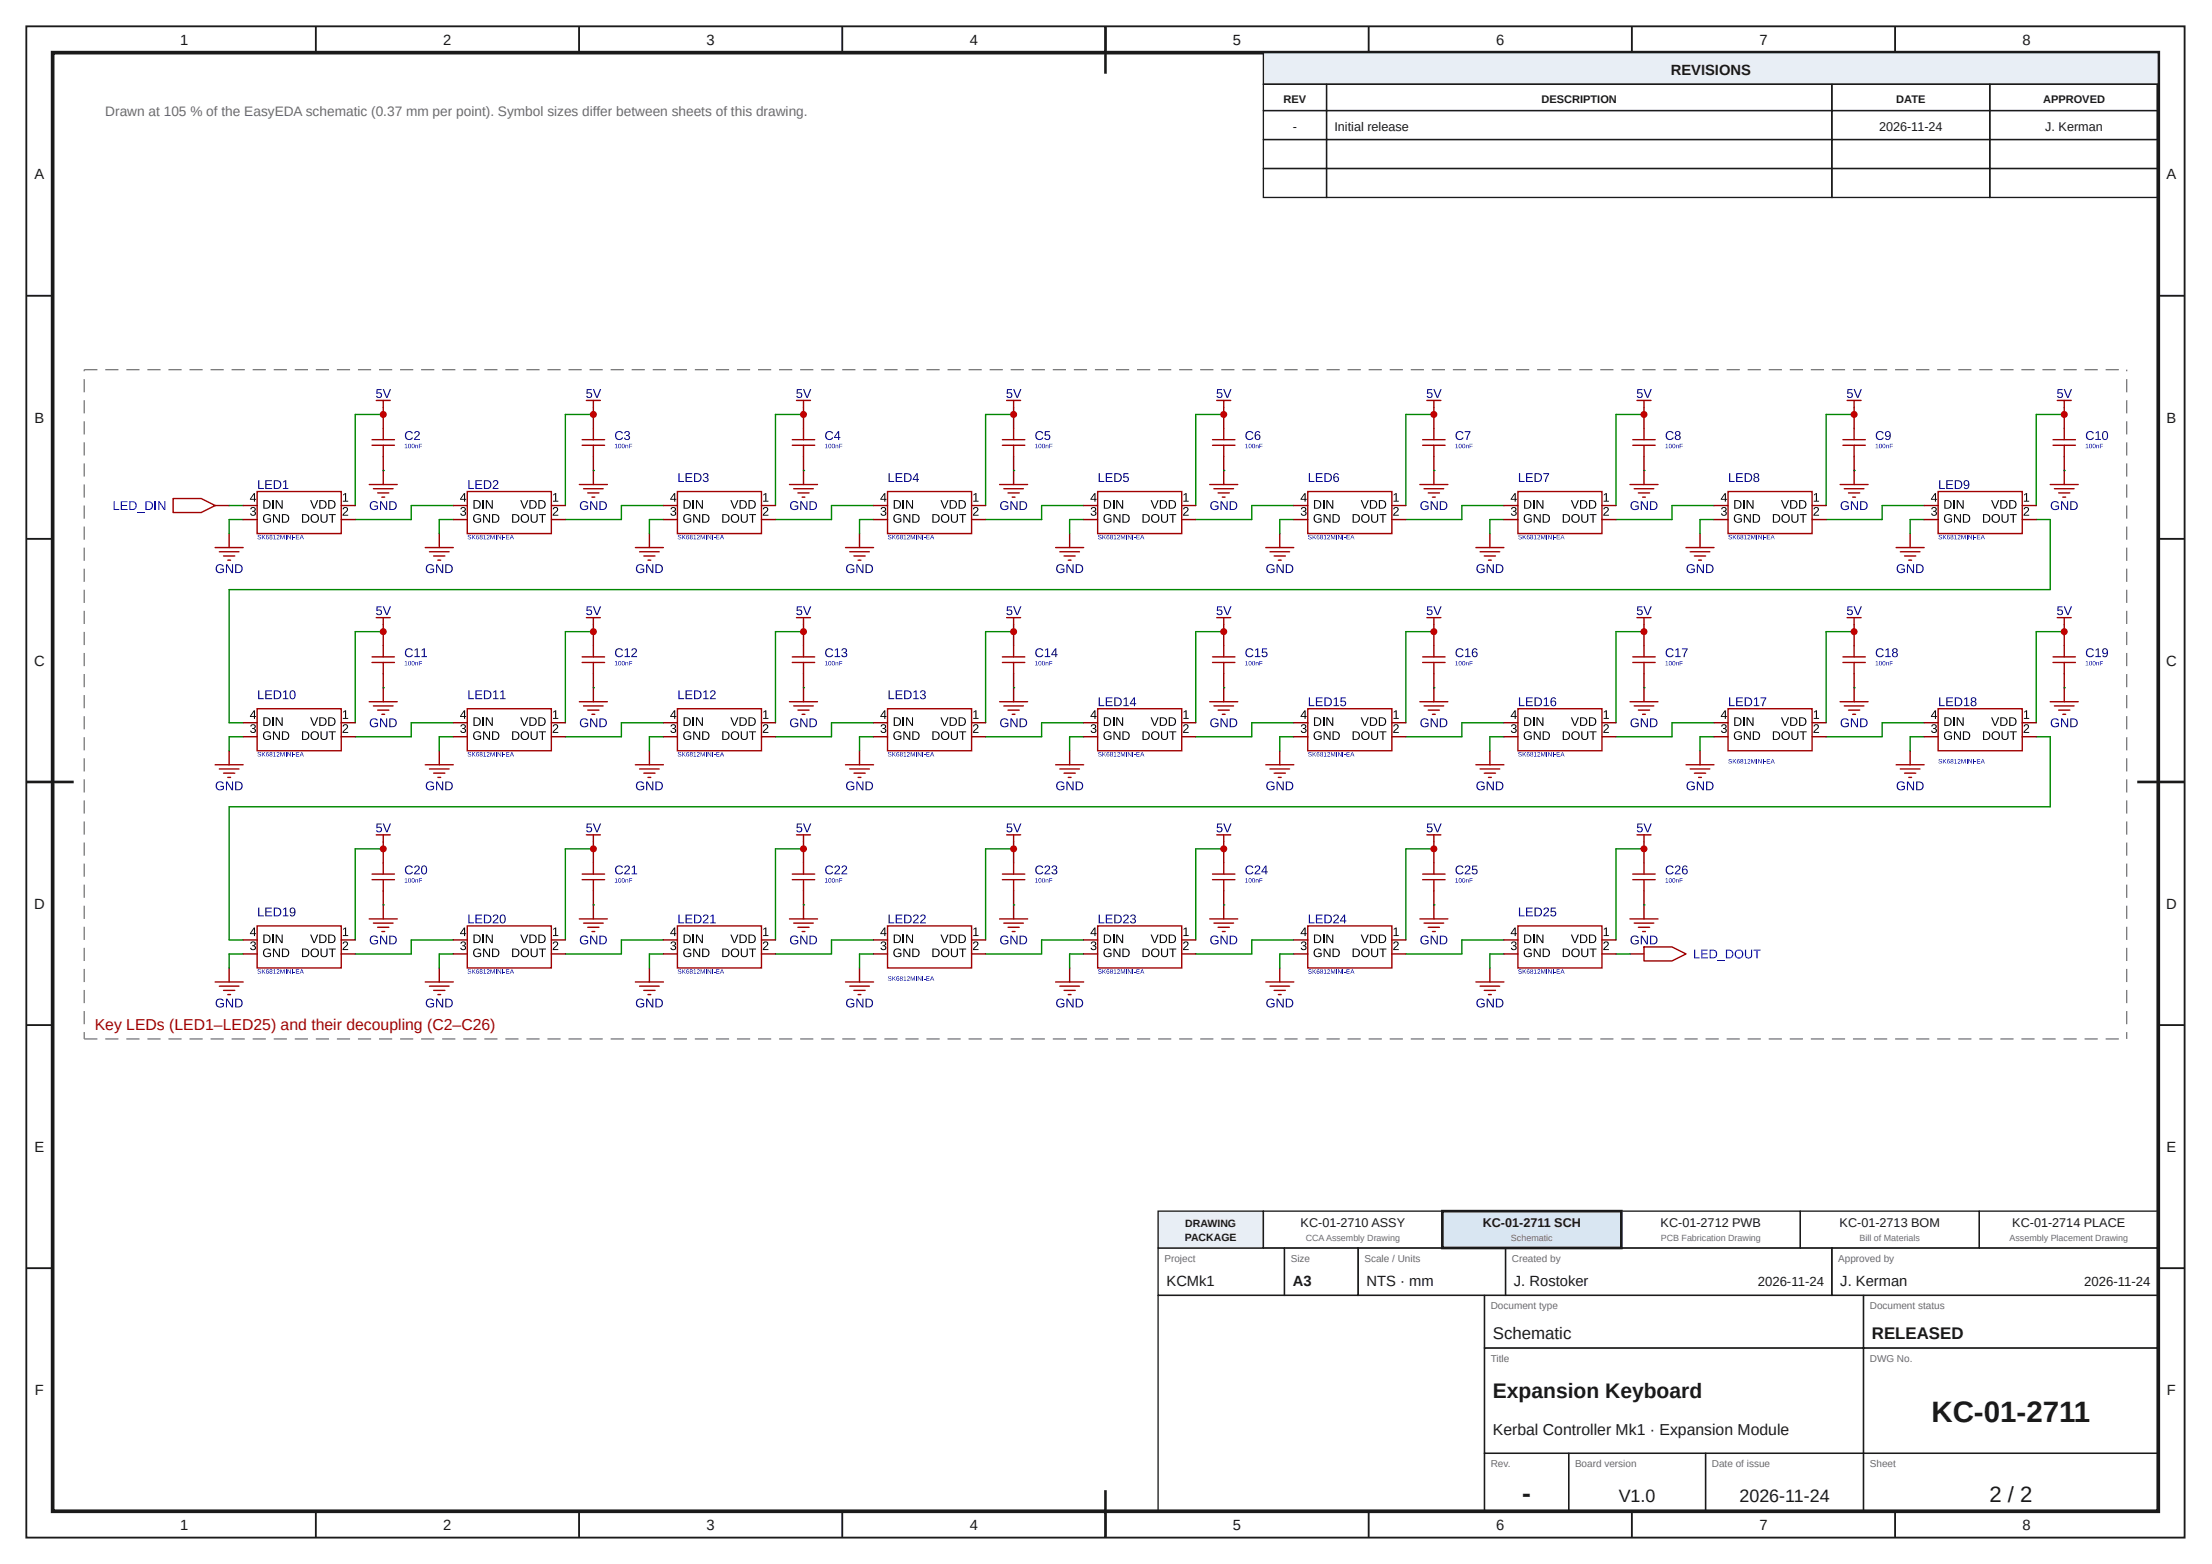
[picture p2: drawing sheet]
<svg xmlns="http://www.w3.org/2000/svg" width="420mm" height="297mm" viewBox="0 0 420 297" stroke-linecap="round" stroke-linejoin="round" font-family="sans-serif">
<defs><g id="words">
<text font-size="5.6" fill="#1a1a1a" x="366.9" y="270">KC-01-2711</text>
<text font-size="5" fill="#1a1a1a" x="289.2" y="285.2">-</text>
<text font-size="4.2" fill="#1a1a1a" x="377.9" y="285.2">2 / 2</text>
<text font-size="4" fill="#1a1a1a" x="283.6" y="265.5">Expansion Keyboard</text>
<g font-size="3.4" fill="#1a1a1a">
<text x="307.5" y="285.2">V1.0</text>
<text x="330.4" y="285.2">2026-11-24</text>
</g>
<g font-size="3.2" fill="#1a1a1a">
<text x="283.6" y="254.2">Schematic</text>
<text x="355.6" y="254.2">RELEASED</text>
</g>
<text font-size="3" fill="#a10000" x="18" y="195.6">Key LEDs (LED1–LED25) and their decoupling (C2–C26)</text>
<text font-size="3" fill="#1a1a1a" x="283.6" y="272.5">Kerbal Controller Mk1 · Expansion Module</text>
<g font-size="2.8" fill="#1a1a1a">
<text x="34.2" y="8.6">1</text>
<text x="84.2" y="8.6">2</text>
<text x="134.2" y="8.6">3</text>
<text x="184.2" y="8.6">4</text>
<text x="234.2" y="8.6">5</text>
<text x="284.2" y="8.6">6</text>
<text x="334.2" y="8.6">7</text>
<text x="384.2" y="8.6">8</text>
<text x="317.4" y="14.3">REVISIONS</text>
<text x="6.6" y="34.1">A</text>
<text x="411.6" y="34.1">A</text>
<text x="6.6" y="80.2">B</text>
<text x="411.6" y="80.2">B</text>
<text x="6.5" y="126.4">C</text>
<text x="411.5" y="126.4">C</text>
<text x="6.5" y="172.6">D</text>
<text x="411.5" y="172.6">D</text>
<text x="6.6" y="218.7">E</text>
<text x="411.6" y="218.7">E</text>
<text x="221.6" y="244.2">KCMk1</text>
<text x="245.6" y="244.2">A3</text>
<text x="259.6" y="244.2">NTS · mm</text>
<text x="287.6" y="244.2">J. Rostoker</text>
<text x="349.6" y="244.2">J. Kerman</text>
<text x="6.6" y="264.9">F</text>
<text x="411.6" y="264.9">F</text>
<text x="34.2" y="290.6">1</text>
<text x="84.2" y="290.6">2</text>
<text x="134.2" y="290.6">3</text>
<text x="184.2" y="290.6">4</text>
<text x="234.2" y="290.6">5</text>
<text x="284.2" y="290.6">6</text>
<text x="334.2" y="290.6">7</text>
<text x="384.2" y="290.6">8</text>
</g>
<text font-size="2.6" fill="#6b6b6b" x="20" y="22">Drawn at 105 % of the EasyEDA schematic (0.37 mm per point). Symbol sizes differ between sheets of this drawing.</text>
<g font-size="2.5" fill="#1a1a1a">
<text x="333.9" y="244.2">2026-11-24</text>
<text x="395.9" y="244.2">2026-11-24</text>
</g>
<g font-size="2.4" fill="#1a1a1a">
<text x="245.6" y="24.9">-</text>
<text x="253.5" y="24.9">Initial release</text>
<text x="357" y="24.9">2026-11-24</text>
<text x="388.5" y="24.9">J. Kerman</text>
<text x="247.1" y="233">KC-01-2710 ASSY</text>
<text x="281.7" y="233">KC-01-2711 SCH</text>
<text x="315.5" y="233">KC-01-2712 PWB</text>
<text x="349.5" y="233">KC-01-2713 BOM</text>
<text x="382.3" y="233">KC-01-2714 PLACE</text>
</g>
<g font-size="2.1" fill="#1a1a1a">
<text x="243.8" y="19.6">REV</text>
<text x="292.8" y="19.6">DESCRIPTION</text>
<text x="360.2" y="19.6">DATE</text>
<text x="388.1" y="19.6">APPROVED</text>
</g>
<g font-size="2" fill="#1a1a1a">
<text x="225.2" y="233">DRAWING</text>
<text x="225.1" y="235.6">PACKAGE</text>
</g>
<g font-size="1.9" fill="#6b6b6b">
<text x="221.2" y="239.6">Project</text>
<text x="245.2" y="239.6">Size</text>
<text x="259.2" y="239.6">Scale / Units</text>
<text x="287.2" y="239.6">Created by</text>
<text x="349.2" y="239.6">Approved by</text>
<text x="283.2" y="248.6">Document type</text>
<text x="355.2" y="248.6">Document status</text>
<text x="283.2" y="258.6">Title</text>
<text x="355.2" y="258.6">DWG No.</text>
<text x="283.2" y="278.6">Rev.</text>
<text x="299.2" y="278.6">Board version</text>
<text x="325.2" y="278.6">Date of issue</text>
<text x="355.2" y="278.6">Sheet</text>
</g>
<g font-size="1.7" fill="#6b6b6b">
<text x="248" y="235.7">CCAAssembly Drawing</text>
<text x="287" y="235.7">Schematic</text>
<text x="315.5" y="235.7">PCB Fabrication Drawing</text>
<text x="353.2" y="235.7">Bill of Materials</text>
<text x="381.7" y="235.7">Assembly Placement Drawing</text>
</g>
</g></defs>
<g fill="none" stroke="#1a1a1a" stroke-width=".35">
<path d="M5 5h410v287h-410zM60 5v5M110 5v5M160 5v5M210 5v5M260 5v5M310 5v5M360 5v5M5 56.2h5M410 56.2h5M5 102.3h5M410 102.3h5"/>
<path d="M5 148.5h5M410 148.5h5M5 194.7h5M410 194.7h5M5 240.8h5M410 240.8h5M60 287v5M110 287v5M160 287v5M210 287v5M260 287v5M310 287v5"/>
<path d="M360 287v5"/>
</g>
<path d="M10 10h400v277h-400z" fill="none" stroke="#1a1a1a" stroke-width=".7" stroke-linecap="butt"/>
<path d="M210 5v9M5 148.5h9M406 148.5h9M210 283v9" fill="none" stroke="#1a1a1a" stroke-width=".5"/>
<path d="M240 10h170v6h-170z" fill="#e8eef5"/>
<g fill="none" stroke="#1a1a1a" stroke-width=".25">
<path d="M240 10h170v6h-170zM240 16h12v5h-12zM252 16h96v5h-96zM348 16h30v5h-30zM378 16h32v5h-32zM240 21h12v5.5h-12zM240 26.5h12v5.5h-12zM240 32h12v5.5h-12zM252 21h96v5.5h-96zM252 26.5h96v5.5h-96zM252 32h96v5.5h-96zM348 21h30v5.5h-30z"/>
<path d="M348 26.5h30v5.5h-30zM348 32h30v5.5h-30zM378 21h32v5.5h-32zM378 26.5h32v5.5h-32zM378 32h32v5.5h-32zM220 237h24v9h-24zM244 237h14v9h-14zM258 237h28v9h-28zM286 237h62v9h-62zM348 237h62v9h-62zM220 246h62v41h-62zM282 246h72v10h-72z"/>
<path d="M282 256h72v20h-72zM354 246h56v10h-56zM354 256h56v20h-56zM282 276h16v11h-16zM298 276h26v11h-26zM324 276h30v11h-30zM354 276h56v11h-56z"/>
</g>
<path d="M220 230h20v7h-20z" fill="#e8eef5"/>
<path d="M220 230h20v7h-20zM240 230h34v7h-34z" fill="none" stroke="#1a1a1a" stroke-width=".25"/>
<path d="M274 230h34v7h-34z" fill="#d9e6f2"/>
<path d="M274 230h34v7h-34z" fill="none" stroke="#1a1a1a" stroke-width=".5"/>
<path d="M308 230h34v7h-34zM342 230h34v7h-34zM376 230h34v7h-34z" fill="none" stroke="#1a1a1a" stroke-width=".25"/>
<path d="M17.5 70.2h384.9v122.1h-384.9z" fill="#fff"/>
<path d="M70.7 83.5h4.2M70.7 84.6h4.2M72.8 81.4v2.1M72.8 84.6v2.1" fill="none" stroke="#a10000" stroke-width=".27"/>
<path d="M72.8 78.7v2.7M72.8 86.7v2.7" fill="none" stroke="#870000" stroke-width=".27"/>
<g fill="#000080">
<path d="M77.1 82.1a.83 .83 0 0 1 1.3 .2h-.2a.64 .64 0 0 0-1 0 .64 .64 0 0 0 .2 1l.2 .1a.57 .57 0 0 0 .7-.4l.1 .1a.85 .85 0 0 1-1.2 .3 .85 .85 0 0 1-.1-1.3z"/>
<path d="M78.8 82a.53 .53 0 0 1 .9 0 .53 .53 0 0 1-.3 .8l-.5 .6h.9v.1h-1.1v-.2l.5-.5a.36 .36 0 0 0 .3-.5 .36 .36 0 0 0-.6-.1v.1h-.2z"/>
</g>
<g fill="#00f">
<path d="M76.9 84.4l.3-.1v.7l.2 .1h-.5l.2-.1v-.6l-.2 .1z"/>
<path d="M78.9 84.5l.1 .1a.22 .22 0 0 1 .2-.1 .22 .22 0 0 1 .2 .2v.4h-.1v-.5h-.1l-.2 .1v.4h-.1z"/>
<path d="M79.6 84.3h.6l-.5 .1v.3h.5l-.5 .1v.3h-.1z"/>
<path d="M77.6 84.4l.1-.1a.4 .4 0 0 1 .4 .4 .4 .4 0 0 1-.4 .4l-.2-.2zM77.7 84.4a.36 .36 0 0 0-.1 .4 .36 .36 0 0 0 .3 .2 .36 .36 0 0 0 .1-.3 .36 .36 0 0 0-.3-.3z"/>
<path d="M78.3 84.4v-.1a.4 .4 0 0 1 .5 .4 .4 .4 0 0 1-.5 .4l-.1-.2zM78.4 84.4a.36 .36 0 0 0-.1 .4 .36 .36 0 0 0 .3 .2 .36 .36 0 0 0 .1-.3 .36 .36 0 0 0-.3-.3z"/>
</g>
<path d="M72.8 77.4v1.3" fill="none" stroke="#870000" stroke-width=".27"/>
<path d="M71.5 76h2.6M72.8 76v1.4" fill="none" stroke="#a10000" stroke-width=".27"/>
<g fill="#000080">
<path d="M71.5 73.9h1v.2h-.8v.5a.57 .57 0 0 1 .8 .3 .57 .57 0 0 1-.3 .7 .57 .57 0 0 1-.8-.4h.3a.37 .37 0 0 0 .5 .1 .37 .37 0 0 0 .1-.5 .37 .37 0 0 0-.6 0h-.2z"/>
<path d="M72.7 73.9h.2l.6 1.5 .5-1.5h.3l-.7 1.7h-.2z"/>
</g>
<path d="M72.8 89.4v2.6" fill="none" stroke="#870000" stroke-width=".27"/>
<path d="M70.1 92h5.4M70.9 92.8h3.8M71.7 93.6h2.2M72.5 94.4h.6" fill="none" stroke="#a10000" stroke-width=".27"/>
<g fill="#000080">
<path d="M70.5 95.4a.87 .87 0 0 1 1.3 .2h-.2a.66 .66 0 0 0-1 0 .66 .66 0 0 0 0 .9 .66 .66 0 0 0 .9 .1l.1-.4h-.5v-.2h.7v.6a.91 .91 0 0 1-1.3 .1 .91 .91 0 0 1 0-1.3z"/>
<path d="M72.2 95.2h.3l.9 1.4-.1-1.4h.2v1.7h-.2l-.9-1.5v1.5h-.2z"/>
<path d="M73.9 95.2h.6a.83 .83 0 0 1 .9 .8 .83 .83 0 0 1-.8 .9h-.7zM74.2 95.4v1.3a.71 .71 0 0 0 .9-.7 .71 .71 0 0 0-.9-.6z"/>
</g>
<path d="M72.8 78.7h-5.3v17.3M72.8 89.4h.1" fill="none" stroke="#008700" stroke-width=".27"/>
<circle cx="72.8" cy="78.7" r=".66" fill="#c00"/>
<path d="M43.5 101.3v2.7" fill="none" stroke="#870000" stroke-width=".27"/>
<path d="M40.9 104h5.3M41.7 104.8h3.7M42.5 105.6h2.1M43.3 106.4h.5" fill="none" stroke="#a10000" stroke-width=".27"/>
<g fill="#000080">
<path d="M41.2 107.4a.87 .87 0 0 1 1.3 .1l-.2 .1a.66 .66 0 0 0-.9 0 .66 .66 0 0 0-.1 .9 .66 .66 0 0 0 .9 .1l.1-.4h-.5v-.2h.7v.6a.91 .91 0 0 1-1.3 .1 .91 .91 0 0 1 0-1.3z"/>
<path d="M42.9 107.2h.3l.9 1.4v-1.4h.2v1.6h-.3l-.9-1.4v1.4h-.2z"/>
<path d="M44.7 107.2h.5a.83 .83 0 0 1 .9 .8 .83 .83 0 0 1-.8 .8h-.6zM44.9 107.3v1.3a.71 .71 0 0 0 1-.6 .71 .71 0 0 0-1-.7z"/>
</g>
<path d="M46.2 98.7h-2.7v2.6" fill="none" stroke="#008700" stroke-width=".27"/>
<path d="M110.6 83.5h4.2M110.6 84.6h4.2M112.7 81.4v2.1M112.7 84.6v2.1" fill="none" stroke="#a10000" stroke-width=".27"/>
<path d="M112.7 78.7v2.7M112.7 86.7v2.7" fill="none" stroke="#870000" stroke-width=".27"/>
<g fill="#000080">
<path d="M117 82.1a.83 .83 0 0 1 1.3 .2h-.2a.64 .64 0 0 0-1 0 .64 .64 0 0 0 .2 1l.2 .1a.57 .57 0 0 0 .7-.4l.2 .1a.85 .85 0 0 1-1.3 .3 .85 .85 0 0 1-.1-1.3z"/>
<path d="M118.7 82a.49 .49 0 0 1 .8-.1 .49 .49 0 0 1-.1 .7l-.1 .1a.49 .49 0 0 1 .4 .7 .49 .49 0 0 1-.8 .1l-.4-.4h.3a.34 .34 0 0 0 .4 .3 .34 .34 0 0 0 .2-.5l-.5-.1v-.2a.32 .32 0 0 0 .5-.1 .32 .32 0 0 0-.2-.5 .32 .32 0 0 0-.4 .3h-.2z"/>
</g>
<g fill="#00f">
<path d="M116.8 84.4l.3-.1v.7l.2 .1h-.5l.2-.1v-.6l-.2 .1z"/>
<path d="M118.8 84.5l.1 .1a.22 .22 0 0 1 .3-.1 .22 .22 0 0 1 .1 .2v.4h-.1v-.5h-.1l-.2 .1v.4h-.1z"/>
<path d="M119.5 84.3h.6l-.5 .1v.3h.5l-.5 .1v.3h-.1z"/>
<path d="M117.5 84.4l.1-.1a.4 .4 0 0 1 .4 .4 .4 .4 0 0 1-.4 .4l-.2-.2zM117.6 84.4a.36 .36 0 0 0-.1 .4 .36 .36 0 0 0 .3 .2 .36 .36 0 0 0 .1-.3 .36 .36 0 0 0-.3-.3z"/>
<path d="M118.2 84.4l.1-.1a.4 .4 0 0 1 .4 .4 .4 .4 0 0 1-.4 .4l-.2-.2zM118.3 84.4a.36 .36 0 0 0-.1 .4 .36 .36 0 0 0 .3 .2 .36 .36 0 0 0 .1-.3 .36 .36 0 0 0-.3-.3z"/>
</g>
<path d="M112.7 77.4v1.3" fill="none" stroke="#870000" stroke-width=".27"/>
<path d="M111.4 76h2.6M112.7 76v1.4" fill="none" stroke="#a10000" stroke-width=".27"/>
<g fill="#000080">
<path d="M111.5 73.9h.9v.2h-.8v.5a.57 .57 0 0 1 .8 .3 .57 .57 0 0 1-.3 .7 .57 .57 0 0 1-.7-.4h.2a.37 .37 0 0 0 .5 .1 .37 .37 0 0 0 .1-.5 .37 .37 0 0 0-.6 0h-.2z"/>
<path d="M112.6 73.9h.2l.6 1.5 .6-1.5h.2l-.7 1.7h-.2z"/>
</g>
<path d="M112.7 89.4v2.6" fill="none" stroke="#870000" stroke-width=".27"/>
<path d="M110.1 92h5.3M110.9 92.8h3.7M111.7 93.6h2.1M112.5 94.4h.5" fill="none" stroke="#a10000" stroke-width=".27"/>
<g fill="#000080">
<path d="M110.4 95.4a.87 .87 0 0 1 1.3 .2h-.2a.66 .66 0 0 0-.9 0 .66 .66 0 0 0-.1 .9 .66 .66 0 0 0 .9 .1l.1-.4h-.5v-.2h.7v.6a.91 .91 0 0 1-1.3 .1 .91 .91 0 0 1 0-1.3z"/>
<path d="M112.1 95.2h.3l.9 1.4v-1.4h.2v1.7h-.3l-.9-1.5v1.5h-.2z"/>
<path d="M113.9 95.2h.5a.83 .83 0 0 1 .9 .8 .83 .83 0 0 1-.8 .9h-.6zM114.1 95.4v1.3a.71 .71 0 0 0 1-.7 .71 .71 0 0 0-1-.6z"/>
</g>
<path d="M112.7 78.7h-5.3v17.3M112.7 89.4h.1" fill="none" stroke="#008700" stroke-width=".27"/>
<circle cx="112.7" cy="78.7" r=".66" fill="#c00"/>
<path d="M83.4 101.3v2.7" fill="none" stroke="#870000" stroke-width=".27"/>
<path d="M80.8 104h5.3M81.6 104.8h3.7M82.4 105.6h2.1M83.2 106.4h.5" fill="none" stroke="#a10000" stroke-width=".27"/>
<g fill="#000080">
<path d="M81.1 107.4a.87 .87 0 0 1 1.3 .1l-.2 .1a.66 .66 0 0 0-.9 0 .66 .66 0 0 0-.1 .9 .66 .66 0 0 0 .9 .1l.2-.4h-.5v-.2h.7v.6a.91 .91 0 0 1-1.3 .1 .91 .91 0 0 1-.1-1.3z"/>
<path d="M82.8 107.2h.3l.9 1.4v-1.4h.2v1.6h-.3l-.9-1.4v1.4h-.2z"/>
<path d="M84.6 107.2h.5a.83 .83 0 0 1 .9 .8 .83 .83 0 0 1-.8 .8h-.6zM84.8 107.3v1.3a.71 .71 0 0 0 1-.6 .71 .71 0 0 0-1-.7z"/>
</g>
<path d="M86.1 98.7h-2.7v2.6" fill="none" stroke="#008700" stroke-width=".27"/>
<path d="M150.5 83.5h4.3M150.5 84.6h4.3M152.6 81.4v2.1M152.6 84.6v2.1" fill="none" stroke="#a10000" stroke-width=".27"/>
<path d="M152.6 78.7v2.7M152.6 86.7v2.7" fill="none" stroke="#870000" stroke-width=".27"/>
<g fill="#000080">
<path d="M157 82.1a.83 .83 0 0 1 1.3 .2h-.3a.64 .64 0 0 0-1 0 .64 .64 0 0 0 .3 1l.1 .1a.57 .57 0 0 0 .7-.4l.2 .1a.85 .85 0 0 1-1.3 .3 .85 .85 0 0 1 0-1.3z"/>
<path d="M159.2 81.9h.2v1.1h.2v.2h-.2v.3h-.2v-.3h-.8zM159.2 82.1l-.6 .9h.6z"/>
</g>
<g fill="#00f">
<path d="M156.7 84.4l.3-.1v.7l.2 .1h-.5l.2-.1v-.6l-.2 .1z"/>
<path d="M158.7 84.5l.1 .1a.22 .22 0 0 1 .3-.1 .22 .22 0 0 1 .1 .2v.4h-.1v-.5h-.1l-.2 .1v.4h-.1z"/>
<path d="M159.4 84.3h.6l-.5 .1v.3h.5l-.5 .1v.3h-.1z"/>
<path d="M157.4 84.4l.1-.1a.4 .4 0 0 1 .4 .4 .4 .4 0 0 1-.4 .4l-.1-.2zM157.6 84.4a.36 .36 0 0 0-.2 .4 .36 .36 0 0 0 .3 .2 .36 .36 0 0 0 .1-.3 .36 .36 0 0 0-.2-.3z"/>
<path d="M158.1 84.4l.1-.1a.4 .4 0 0 1 .4 .4 .4 .4 0 0 1-.4 .4l-.2-.2zM158.2 84.4a.36 .36 0 0 0-.1 .4 .36 .36 0 0 0 .3 .2 .36 .36 0 0 0 .1-.3 .36 .36 0 0 0-.3-.3z"/>
</g>
<path d="M152.6 77.4v1.3" fill="none" stroke="#870000" stroke-width=".27"/>
<path d="M151.3 76h2.7M152.6 76v1.4" fill="none" stroke="#a10000" stroke-width=".27"/>
<g fill="#000080">
<path d="M151.4 73.9h.9v.2h-.7l-.1 .5a.57 .57 0 0 1 .8 .3 .57 .57 0 0 1-.3 .7 .57 .57 0 0 1-.7-.4h.2a.37 .37 0 0 0 .5 .1 .37 .37 0 0 0 .1-.5 .37 .37 0 0 0-.6 0h-.2z"/>
<path d="M152.5 73.9h.3l.5 1.5 .6-1.5h.2l-.7 1.7h-.2z"/>
</g>
<path d="M152.6 89.4v2.6" fill="none" stroke="#870000" stroke-width=".27"/>
<path d="M150 92h5.3M150.8 92.8h3.7M151.6 93.6h2.1M152.4 94.4h.5" fill="none" stroke="#a10000" stroke-width=".27"/>
<g fill="#000080">
<path d="M150.3 95.4a.87 .87 0 0 1 1.3 .2h-.2a.66 .66 0 0 0-.9 0 .66 .66 0 0 0-.1 .9 .66 .66 0 0 0 .9 .1l.1-.4h-.5v-.2h.7v.6a.91 .91 0 0 1-1.3 .1 .91 .91 0 0 1 0-1.3z"/>
<path d="M152 95.2h.3l.9 1.4v-1.4h.2v1.7h-.3l-.9-1.5v1.5h-.2z"/>
<path d="M153.8 95.2h.5a.83 .83 0 0 1 .9 .8 .83 .83 0 0 1-.8 .9h-.6zM154 95.4v1.3a.71 .71 0 0 0 1-.7 .71 .71 0 0 0-1-.6z"/>
</g>
<path d="M152.6 78.7h-5.3v17.3M152.6 89.4h.1" fill="none" stroke="#008700" stroke-width=".27"/>
<circle cx="152.6" cy="78.7" r=".66" fill="#c00"/>
<path d="M123.4 101.3v2.7" fill="none" stroke="#870000" stroke-width=".27"/>
<path d="M120.7 104h5.3M121.5 104.8h3.7M122.3 105.6h2.1M123.1 106.4h.5" fill="none" stroke="#a10000" stroke-width=".27"/>
<g fill="#000080">
<path d="M121 107.4a.87 .87 0 0 1 1.3 .1l-.2 .1a.66 .66 0 0 0-.9 0 .66 .66 0 0 0 0 .9 .66 .66 0 0 0 .9 .1l.1-.4h-.5v-.2h.7v.6a.91 .91 0 0 1-1.3 .1 .91 .91 0 0 1-.1-1.3z"/>
<path d="M122.8 107.2h.2l.9 1.4v-1.4h.2v1.6h-.3l-.9-1.4 .1 1.4h-.2z"/>
<path d="M124.5 107.2h.5a.83 .83 0 0 1 .9 .8 .83 .83 0 0 1-.8 .8h-.6zM124.7 107.3v1.3a.71 .71 0 0 0 1-.6 .71 .71 0 0 0-1-.7z"/>
</g>
<path d="M126 98.7h-2.6v2.6" fill="none" stroke="#008700" stroke-width=".27"/>
<path d="M190.4 83.5h4.3M190.4 84.6h4.3M192.5 81.4v2.1M192.5 84.6v2.1" fill="none" stroke="#a10000" stroke-width=".27"/>
<path d="M192.5 78.7v2.7M192.5 86.7v2.7" fill="none" stroke="#870000" stroke-width=".27"/>
<g fill="#000080">
<path d="M196.9 82.1a.83 .83 0 0 1 1.3 .2h-.2a.64 .64 0 0 0-1 0 .64 .64 0 0 0 .2 1l.1 .1a.57 .57 0 0 0 .7-.4l.2 .1a.85 .85 0 0 1-1.3 .3 .85 .85 0 0 1 0-1.3z"/>
<path d="M198.5 81.9h.9v.2h-.7v.5a.57 .57 0 0 1 .8 .2 .57 .57 0 0 1-.4 .8 .57 .57 0 0 1-.7-.4l.2-.1a.37 .37 0 0 0 .5 .2 .37 .37 0 0 0 .1-.6 .37 .37 0 0 0-.6 .1h-.2z"/>
</g>
<g fill="#00f">
<path d="M196.7 84.4l.3-.1v.7l.2 .1h-.6l.2-.1v-.6l-.1 .1z"/>
<path d="M198.6 84.5l.1 .1a.22 .22 0 0 1 .3-.1 .22 .22 0 0 1 .2 .2v.4h-.2v-.5h-.1l-.1 .1-.1 .4h-.1z"/>
<path d="M199.3 84.3h.6l-.5 .1v.3h.5l-.5 .1v.3h-.1z"/>
<path d="M197.3 84.4l.1-.1a.4 .4 0 0 1 .4 .4 .4 .4 0 0 1-.4 .4l-.1-.2zM197.5 84.4a.36 .36 0 0 0-.2 .4 .36 .36 0 0 0 .3 .2 .36 .36 0 0 0 .2-.3 .36 .36 0 0 0-.3-.3z"/>
<path d="M198 84.4l.1-.1a.4 .4 0 0 1 .4 .4 .4 .4 0 0 1-.4 .4l-.1-.2zM198.1 84.4a.36 .36 0 0 0-.1 .4 .36 .36 0 0 0 .3 .2 .36 .36 0 0 0 .1-.3 .36 .36 0 0 0-.3-.3z"/>
</g>
<path d="M192.5 77.4v1.3" fill="none" stroke="#870000" stroke-width=".27"/>
<path d="M191.2 76h2.7M192.5 76v1.4" fill="none" stroke="#a10000" stroke-width=".27"/>
<g fill="#000080">
<path d="M191.3 73.9h.9v.2h-.7v.5a.57 .57 0 0 1 .8 .3 .57 .57 0 0 1-.4 .7 .57 .57 0 0 1-.7-.4h.2a.37 .37 0 0 0 .5 .1 .37 .37 0 0 0 .1-.5 .37 .37 0 0 0-.6 0h-.2z"/>
<path d="M192.4 73.9h.3l.5 1.5 .6-1.5h.2l-.6 1.7h-.3z"/>
</g>
<path d="M192.5 89.4v2.6" fill="none" stroke="#870000" stroke-width=".27"/>
<path d="M189.9 92h5.3M190.7 92.8h3.7M191.5 93.6h2.1M192.3 94.4h.5" fill="none" stroke="#a10000" stroke-width=".27"/>
<g fill="#000080">
<path d="M190.2 95.4a.87 .87 0 0 1 1.3 .2h-.2a.66 .66 0 0 0-.9 0 .66 .66 0 0 0-.1 .9 .66 .66 0 0 0 1 .1l.1-.4h-.5v-.2h.7v.6a.91 .91 0 0 1-1.3 .1 .91 .91 0 0 1-.1-1.3z"/>
<path d="M191.9 95.2h.3l.9 1.4v-1.4h.2v1.7h-.3l-.9-1.5v1.5h-.2z"/>
<path d="M193.7 95.2h.5a.83 .83 0 0 1 .9 .8 .83 .83 0 0 1-.8 .9h-.6zM193.9 95.4v1.3a.71 .71 0 0 0 1-.7 .71 .71 0 0 0-1-.6z"/>
</g>
<path d="M192.5 78.7h-5.3v17.3M192.5 89.4h.1" fill="none" stroke="#008700" stroke-width=".27"/>
<circle cx="192.6" cy="78.7" r=".66" fill="#c00"/>
<path d="M163.3 101.3v2.7" fill="none" stroke="#870000" stroke-width=".27"/>
<path d="M160.6 104h5.3M161.4 104.8h3.7M162.2 105.6h2.1M163 106.4h.5" fill="none" stroke="#a10000" stroke-width=".27"/>
<g fill="#000080">
<path d="M160.9 107.4a.87 .87 0 0 1 1.4 .1l-.3 .1a.66 .66 0 0 0-.9 0 .66 .66 0 0 0 0 .9 .66 .66 0 0 0 .9 .1l.1-.4h-.5v-.2h.7v.6a.91 .91 0 0 1-1.3 .1 .91 .91 0 0 1-.1-1.3z"/>
<path d="M162.7 107.2h.2l.9 1.4v-1.4h.2v1.6h-.2l-.9-1.4v1.4h-.2z"/>
<path d="M164.4 107.2h.6a.83 .83 0 0 1 .8 .8 .83 .83 0 0 1-.8 .8h-.6zM164.6 107.3v1.3a.71 .71 0 0 0 1-.6 .71 .71 0 0 0-1-.7z"/>
</g>
<path d="M165.9 98.7h-2.6v2.6" fill="none" stroke="#008700" stroke-width=".27"/>
<path d="M230.3 83.5h4.3M230.3 84.6h4.3M232.5 81.4v2.1M232.5 84.6v2.1" fill="none" stroke="#a10000" stroke-width=".27"/>
<path d="M232.5 78.7v2.7M232.5 86.7v2.7" fill="none" stroke="#870000" stroke-width=".27"/>
<g fill="#000080">
<path d="M236.8 82.1a.83 .83 0 0 1 1.3 .2h-.2a.64 .64 0 0 0-1 0 .64 .64 0 0 0 .2 1l.1 .1a.57 .57 0 0 0 .7-.4l.2 .1a.85 .85 0 0 1-1.3 .3 .85 .85 0 0 1 0-1.3z"/>
<path d="M238.6 82l.1-.1a.48 .48 0 0 1 .7 .3h-.2l-.1-.1a.46 .46 0 0 0-.5 .1 .46 .46 0 0 0-.1 .5 .53 .53 0 0 1 .8 .1 .53 .53 0 0 1-.2 .8 .53 .53 0 0 1-.7-.4l-.1-.7zM238.5 83a.36 .36 0 0 0 .7 0 .36 .36 0 0 0-.7 0z"/>
</g>
<g fill="#00f">
<path d="M236.6 84.4l.3-.1v.7l.2 .1h-.5l.2-.1v-.6l-.2 .1z"/>
<path d="M238.6 84.5l.1 .1a.22 .22 0 0 1 .2-.1 .22 .22 0 0 1 .2 .2v.4h-.1l-.1-.5h-.1l-.1 .1v.4h-.1z"/>
<path d="M239.2 84.3h.6l-.4 .1v.3h.4l-.4 .1v.3h-.2z"/>
<path d="M237.2 84.4l.1-.1a.4 .4 0 0 1 .5 .4 .4 .4 0 0 1-.5 .4l-.1-.2zM237.4 84.4a.36 .36 0 0 0-.1 .4 .36 .36 0 0 0 .2 .2 .36 .36 0 0 0 .2-.3 .36 .36 0 0 0-.3-.3z"/>
<path d="M237.9 84.4l.1-.1a.4 .4 0 0 1 .4 .4 .4 .4 0 0 1-.4 .4l-.1-.2zM238.1 84.4a.36 .36 0 0 0-.2 .4 .36 .36 0 0 0 .3 .2 .36 .36 0 0 0 .1-.3 .36 .36 0 0 0-.2-.3z"/>
</g>
<path d="M232.5 77.4v1.3" fill="none" stroke="#870000" stroke-width=".27"/>
<path d="M231.1 76h2.7M232.5 76v1.4" fill="none" stroke="#a10000" stroke-width=".27"/>
<g fill="#000080">
<path d="M231.2 73.9h.9v.2h-.7v.5a.57 .57 0 0 1 .8 .3 .57 .57 0 0 1-.4 .7 .57 .57 0 0 1-.7-.4h.2a.37 .37 0 0 0 .6 .1 .37 .37 0 0 0 0-.5 .37 .37 0 0 0-.5 0h-.3z"/>
<path d="M232.4 73.9h.2l.6 1.5 .5-1.5h.2l-.6 1.7h-.3z"/>
</g>
<path d="M232.5 89.4v2.6" fill="none" stroke="#870000" stroke-width=".27"/>
<path d="M229.8 92h5.3M230.6 92.8h3.7M231.4 93.6h2.1M232.2 94.4h.5" fill="none" stroke="#a10000" stroke-width=".27"/>
<g fill="#000080">
<path d="M230.1 95.4a.87 .87 0 0 1 1.3 .2h-.2a.66 .66 0 0 0-.9 0 .66 .66 0 0 0 0 .9 .66 .66 0 0 0 .9 .1l.1-.4h-.5v-.2h.7v.6a.91 .91 0 0 1-1.3 .1 .91 .91 0 0 1-.1-1.3z"/>
<path d="M231.9 95.2h.2l.9 1.4v-1.4h.2v1.7h-.3l-.9-1.5 .1 1.5h-.2z"/>
<path d="M233.6 95.2h.6a.83 .83 0 0 1 .8 .8 .83 .83 0 0 1-.8 .9h-.6zM233.8 95.4v1.3a.71 .71 0 0 0 1-.7 .71 .71 0 0 0-1-.6z"/>
</g>
<path d="M232.5 78.7h-5.4v17.3M232.5 89.4h.1" fill="none" stroke="#008700" stroke-width=".27"/>
<circle cx="232.5" cy="78.7" r=".66" fill="#c00"/>
<path d="M203.2 101.3v2.7" fill="none" stroke="#870000" stroke-width=".27"/>
<path d="M200.5 104h5.4M201.3 104.8h3.8M202.1 105.6h2.2M202.9 106.4h.6" fill="none" stroke="#a10000" stroke-width=".27"/>
<g fill="#000080">
<path d="M200.8 107.4a.87 .87 0 0 1 1.4 .1l-.2 .1a.66 .66 0 0 0-1 0 .66 .66 0 0 0 0 .9 .66 .66 0 0 0 .9 .1l.1-.4h-.5v-.2h.7v.6a.91 .91 0 0 1-1.3 .1 .91 .91 0 0 1-.1-1.3z"/>
<path d="M202.6 107.2h.3l.8 1.4v-1.4h.2v1.6h-.2l-.9-1.4v1.4h-.2z"/>
<path d="M204.3 107.2h.6a.83 .83 0 0 1 .9 .8 .83 .83 0 0 1-.8 .8h-.7zM204.6 107.3v1.3a.71 .71 0 0 0 .9-.6 .71 .71 0 0 0-.9-.7z"/>
</g>
<path d="M205.9 98.7h-2.7v2.6" fill="none" stroke="#008700" stroke-width=".27"/>
<path d="M270.3 83.5h4.2M270.3 84.6h4.2M272.4 81.4v2.1M272.4 84.6v2.1" fill="none" stroke="#a10000" stroke-width=".27"/>
<path d="M272.4 78.7v2.7M272.4 86.7v2.7" fill="none" stroke="#870000" stroke-width=".27"/>
<g fill="#000080">
<path d="M276.7 82.1a.83 .83 0 0 1 1.3 .2h-.2a.64 .64 0 0 0-1 0 .64 .64 0 0 0 .2 1l.1 .1a.57 .57 0 0 0 .7-.4l.2 .1a.85 .85 0 0 1-1.2 .3 .85 .85 0 0 1-.1-1.3z"/>
<path d="M278.2 81.9h1.1l-.4 1.1-.1 .5h-.3l.1-.4 .5-1h-.9z"/>
</g>
<g fill="#00f">
<path d="M276.5 84.4l.3-.1v.7l.2 .1h-.5l.2-.1v-.6l-.2 .1z"/>
<path d="M278.5 84.5l.1 .1a.22 .22 0 0 1 .2-.1 .22 .22 0 0 1 .2 .2v.4h-.1v-.5h-.2l-.1 .1v.4h-.1z"/>
<path d="M279.2 84.3h.6l-.5 .1v.3h.4l-.4 .1v.3h-.1z"/>
<path d="M277.2 84.4l.1-.1a.4 .4 0 0 1 .4 .4 .4 .4 0 0 1-.4 .4l-.2-.2zM277.3 84.4a.36 .36 0 0 0-.1 .4 .36 .36 0 0 0 .3 .2 .36 .36 0 0 0 .1-.3 .36 .36 0 0 0-.3-.3z"/>
<path d="M277.8 84.4l.1-.1a.4 .4 0 0 1 .4 .4 .4 .4 0 0 1-.4 .4l-.1-.2zM278 84.4a.36 .36 0 0 0-.2 .4 .36 .36 0 0 0 .3 .2 .36 .36 0 0 0 .2-.3 .36 .36 0 0 0-.3-.3z"/>
</g>
<path d="M272.4 77.4v1.3" fill="none" stroke="#870000" stroke-width=".27"/>
<path d="M271.1 76h2.6M272.4 76v1.4" fill="none" stroke="#a10000" stroke-width=".27"/>
<g fill="#000080">
<path d="M271.1 73.9h1v.2h-.8v.5a.57 .57 0 0 1 .8 .3 .57 .57 0 0 1-.4 .7 .57 .57 0 0 1-.7-.4h.2a.37 .37 0 0 0 .6 .1 .37 .37 0 0 0 0-.5 .37 .37 0 0 0-.5 0h-.2z"/>
<path d="M272.3 73.9h.2l.6 1.5 .5-1.5h.3l-.7 1.7h-.2z"/>
</g>
<path d="M272.4 89.4v2.6" fill="none" stroke="#870000" stroke-width=".27"/>
<path d="M269.7 92h5.3M270.5 92.8h3.7M271.3 93.6h2.1M272.1 94.4h.5" fill="none" stroke="#a10000" stroke-width=".27"/>
<g fill="#000080">
<path d="M270 95.4a.87 .87 0 0 1 1.4 .2h-.3a.66 .66 0 0 0-.9 0 .66 .66 0 0 0 0 .9 .66 .66 0 0 0 .9 .1l.1-.4h-.5v-.2h.7v.6a.91 .91 0 0 1-1.3 .1 .91 .91 0 0 1-.1-1.3z"/>
<path d="M271.8 95.2h.2l.9 1.4v-1.4h.2v1.7h-.2l-.9-1.5v1.5h-.2z"/>
<path d="M273.5 95.2h.6a.83 .83 0 0 1 .9 .8 .83 .83 0 0 1-.9 .9h-.6zM273.7 95.4v1.3a.71 .71 0 0 0 1-.7 .71 .71 0 0 0-1-.6z"/>
</g>
<path d="M272.4 78.7h-5.3v17.3M272.4 89.4h.1" fill="none" stroke="#008700" stroke-width=".27"/>
<circle cx="272.4" cy="78.7" r=".66" fill="#c00"/>
<path d="M243.1 101.3v2.7" fill="none" stroke="#870000" stroke-width=".27"/>
<path d="M240.4 104h5.4M241.2 104.8h3.8M242 105.6h2.2M242.8 106.4h.6" fill="none" stroke="#a10000" stroke-width=".27"/>
<g fill="#000080">
<path d="M240.8 107.4a.87 .87 0 0 1 1.3 .1l-.2 .1a.66 .66 0 0 0-.9 0 .66 .66 0 0 0-.1 .9 .66 .66 0 0 0 .9 .1l.1-.4h-.5v-.2h.7v.6a.91 .91 0 0 1-1.3 .1 .91 .91 0 0 1 0-1.3z"/>
<path d="M242.5 107.2h.3l.9 1.4v-1.4h.2v1.6h-.3l-.9-1.4v1.4h-.2z"/>
<path d="M244.2 107.2h.6a.83 .83 0 0 1 .9 .8 .83 .83 0 0 1-.8 .8h-.7zM244.5 107.3v1.3a.71 .71 0 0 0 1-.6 .71 .71 0 0 0-1-.7z"/>
</g>
<path d="M245.8 98.7h-2.7v2.6" fill="none" stroke="#008700" stroke-width=".27"/>
<path d="M310.2 83.5h4.2M310.2 84.6h4.2M312.3 81.4v2.1M312.3 84.6v2.1" fill="none" stroke="#a10000" stroke-width=".27"/>
<path d="M312.3 78.7v2.7M312.3 86.7v2.7" fill="none" stroke="#870000" stroke-width=".27"/>
<g fill="#000080">
<path d="M316.6 82.1a.83 .83 0 0 1 1.3 .2h-.2a.64 .64 0 0 0-1 0 .64 .64 0 0 0 .2 1l.2 .1a.57 .57 0 0 0 .7-.4l.1 .1a.85 .85 0 0 1-1.2 .3 .85 .85 0 0 1-.1-1.3z"/>
<path d="M318.3 82a.49 .49 0 0 1 .7-.1 .49 .49 0 0 1 .1 .7l-.2 .1a.48 .48 0 0 1 .2 .7 .48 .48 0 0 1-.8 0 .48 .48 0 0 1 .2-.7l-.3-.3zM318.4 82.3a.31 .31 0 0 0 .6 0 .31 .31 0 0 0-.6 0zM318.4 83.1a.35 .35 0 0 0 .7 0 .35 .35 0 0 0-.7 0z"/>
</g>
<g fill="#00f">
<path d="M316.4 84.4l.3-.1v.7l.2 .1h-.5l.2-.1v-.6l-.2 .1z"/>
<path d="M318.4 84.5l.1 .1a.22 .22 0 0 1 .2-.1 .22 .22 0 0 1 .2 .2v.4h-.1v-.5h-.1l-.2 .1v.4h-.1z"/>
<path d="M319.1 84.3h.6l-.5 .1v.3h.5l-.5 .1v.3h-.1z"/>
<path d="M317.1 84.4l.1-.1a.4 .4 0 0 1 .4 .4 .4 .4 0 0 1-.4 .4l-.2-.2zM317.2 84.4a.36 .36 0 0 0-.1 .4 .36 .36 0 0 0 .3 .2 .36 .36 0 0 0 .1-.3 .36 .36 0 0 0-.3-.3z"/>
<path d="M317.8 84.4v-.1a.4 .4 0 0 1 .5 .4 .4 .4 0 0 1-.5 .4l-.1-.2zM317.9 84.4a.36 .36 0 0 0-.1 .4 .36 .36 0 0 0 .2 .2 .36 .36 0 0 0 .2-.3 .36 .36 0 0 0-.3-.3z"/>
</g>
<path d="M312.3 77.4v1.3" fill="none" stroke="#870000" stroke-width=".27"/>
<path d="M311 76h2.6M312.3 76v1.4" fill="none" stroke="#a10000" stroke-width=".27"/>
<g fill="#000080">
<path d="M311 73.9h1v.2h-.8v.5a.57 .57 0 0 1 .8 .3 .57 .57 0 0 1-.3 .7 .57 .57 0 0 1-.8-.4h.2a.37 .37 0 0 0 .6 .1 .37 .37 0 0 0 .1-.5 .37 .37 0 0 0-.6 0h-.2z"/>
<path d="M312.2 73.9h.2l.6 1.5 .5-1.5h.3l-.7 1.7h-.2z"/>
</g>
<path d="M312.3 89.4v2.6" fill="none" stroke="#870000" stroke-width=".27"/>
<path d="M309.6 92h5.4M310.4 92.8h3.8M311.2 93.6h2.2M312 94.4h.6" fill="none" stroke="#a10000" stroke-width=".27"/>
<g fill="#000080">
<path d="M309.9 95.4a.87 .87 0 0 1 1.4 .2h-.2a.66 .66 0 0 0-1 0 .66 .66 0 0 0 0 .9 .66 .66 0 0 0 .9 .1l.1-.4h-.5v-.2h.7v.6a.91 .91 0 0 1-1.3 .1 .91 .91 0 0 1-.1-1.3z"/>
<path d="M311.7 95.2h.3l.9 1.4-.1-1.4h.2v1.7h-.2l-.9-1.5v1.5h-.2z"/>
<path d="M313.4 95.2h.6a.83 .83 0 0 1 .9 .8 .83 .83 0 0 1-.8 .9h-.7zM313.7 95.4v1.3a.71 .71 0 0 0 .9-.7 .71 .71 0 0 0-.9-.6z"/>
</g>
<path d="M312.3 78.7h-5.3v17.3M312.3 89.4h.1" fill="none" stroke="#008700" stroke-width=".27"/>
<circle cx="312.3" cy="78.7" r=".66" fill="#c00"/>
<path d="M283 101.3v2.7" fill="none" stroke="#870000" stroke-width=".27"/>
<path d="M280.4 104h5.3M281.2 104.8h3.7M282 105.6h2.1M282.8 106.4h.5" fill="none" stroke="#a10000" stroke-width=".27"/>
<g fill="#000080">
<path d="M280.7 107.4a.87 .87 0 0 1 1.3 .1l-.2 .1a.66 .66 0 0 0-.9 0 .66 .66 0 0 0-.1 .9 .66 .66 0 0 0 .9 .1l.1-.4h-.5v-.2h.7v.6a.91 .91 0 0 1-1.3 .1 .91 .91 0 0 1 0-1.3z"/>
<path d="M282.4 107.2h.3l.9 1.4v-1.4h.2v1.6h-.3l-.9-1.4v1.4h-.2z"/>
<path d="M284.2 107.2h.5a.83 .83 0 0 1 .9 .8 .83 .83 0 0 1-.8 .8h-.6zM284.4 107.3v1.3a.71 .71 0 0 0 1-.6 .71 .71 0 0 0-1-.7z"/>
</g>
<path d="M86.1 96h-8v2.7h-10.6M126 96h-8v2.7h-10.6M165.9 96h-7.9v2.7h-10.7M205.9 96h-8v2.7h-10.7M245.8 96h-8v2.7h-10.7M285.7 96h-8v2.7h-10.6M285.7 98.7h-2.7v2.6" fill="none" stroke="#008700" stroke-width=".27"/>
<path d="M350.1 83.5h4.2M350.1 84.6h4.2M352.2 81.4v2.1M352.2 84.6v2.1" fill="none" stroke="#a10000" stroke-width=".27"/>
<path d="M352.2 78.7v2.7M352.2 86.7v2.7" fill="none" stroke="#870000" stroke-width=".27"/>
<g fill="#000080">
<path d="M356.5 82.1a.83 .83 0 0 1 1.3 .2h-.2a.64 .64 0 0 0-1 0 .64 .64 0 0 0 .2 1l.2 .1a.57 .57 0 0 0 .7-.4l.2 .1a.85 .85 0 0 1-1.3 .3 .85 .85 0 0 1-.1-1.3z"/>
<path d="M358.2 82a.61 .61 0 0 1 .8 0 .61 .61 0 0 1 .2 .7 .6 .6 0 0 1-.3 .8 .6 .6 0 0 1-.8-.3h.2a.4 .4 0 0 0 .6 .1 .4 .4 0 0 0 .1-.6 .53 .53 0 0 1-.8 .1 .53 .53 0 0 1 0-.8zM358.2 82.4a.4 .4 0 0 0 .8 0 .4 .4 0 0 0-.8 0z"/>
</g>
<g fill="#00f">
<path d="M356.3 84.4l.3-.1v.7l.2 .1h-.5l.2-.1v-.6l-.2 .1z"/>
<path d="M358.3 84.5l.1 .1a.22 .22 0 0 1 .3-.1 .22 .22 0 0 1 .1 .2v.4h-.1v-.5h-.1l-.2 .1v.4h-.1z"/>
<path d="M359 84.3h.6l-.5 .1v.3h.5l-.5 .1v.3h-.1z"/>
<path d="M357 84.4l.1-.1a.4 .4 0 0 1 .4 .4 .4 .4 0 0 1-.4 .4l-.2-.2zM357.1 84.4a.36 .36 0 0 0-.1 .4 .36 .36 0 0 0 .3 .2 .36 .36 0 0 0 .1-.3 .36 .36 0 0 0-.3-.3z"/>
<path d="M357.7 84.4l.1-.1a.4 .4 0 0 1 .4 .4 .4 .4 0 0 1-.4 .4l-.2-.2zM357.8 84.4a.36 .36 0 0 0-.1 .4 .36 .36 0 0 0 .3 .2 .36 .36 0 0 0 .1-.3 .36 .36 0 0 0-.3-.3z"/>
</g>
<path d="M352.2 77.4v1.3" fill="none" stroke="#870000" stroke-width=".27"/>
<path d="M350.9 76h2.6M352.2 76v1.4" fill="none" stroke="#a10000" stroke-width=".27"/>
<g fill="#000080">
<path d="M351 73.9h.9v.2h-.8v.5a.57 .57 0 0 1 .8 .3 .57 .57 0 0 1-.3 .7 .57 .57 0 0 1-.8-.4h.3a.37 .37 0 0 0 .5 .1 .37 .37 0 0 0 .1-.5 .37 .37 0 0 0-.6 0h-.2z"/>
<path d="M352.1 73.9h.2l.6 1.5 .6-1.5h.2l-.7 1.7h-.2z"/>
</g>
<path d="M352.2 89.4v2.6" fill="none" stroke="#870000" stroke-width=".27"/>
<path d="M349.6 92h5.3M350.4 92.8h3.7M351.1 93.6h2.2M351.9 94.4h.6" fill="none" stroke="#a10000" stroke-width=".27"/>
<g fill="#000080">
<path d="M349.9 95.4a.87 .87 0 0 1 1.3 .2h-.2a.66 .66 0 0 0-.9 0 .66 .66 0 0 0-.1 .9 .66 .66 0 0 0 .9 .1l.1-.4h-.5v-.2h.7v.6a.91 .91 0 0 1-1.3 .1 .91 .91 0 0 1 0-1.3z"/>
<path d="M351.6 95.2h.3l.9 1.4v-1.4h.2v1.7h-.3l-.9-1.5v1.5h-.2z"/>
<path d="M353.4 95.2h.5a.83 .83 0 0 1 .9 .8 .83 .83 0 0 1-.8 .9h-.6zM353.6 95.4v1.3a.71 .71 0 0 0 1-.7 .71 .71 0 0 0-1-.6z"/>
</g>
<path d="M352.2 78.7h-5.3v17.3M352.2 89.4h.1" fill="none" stroke="#008700" stroke-width=".27"/>
<circle cx="352.2" cy="78.7" r=".66" fill="#c00"/>
<path d="M322.9 101.3v2.7" fill="none" stroke="#870000" stroke-width=".27"/>
<path d="M320.3 104h5.3M321.1 104.8h3.7M321.9 105.6h2.1M322.7 106.4h.5" fill="none" stroke="#a10000" stroke-width=".27"/>
<g fill="#000080">
<path d="M320.6 107.4a.87 .87 0 0 1 1.3 .1l-.2 .1a.66 .66 0 0 0-.9 0 .66 .66 0 0 0-.1 .9 .66 .66 0 0 0 .9 .1l.1-.4h-.5v-.2h.8v.6a.91 .91 0 0 1-1.3 .1 .91 .91 0 0 1-.1-1.3z"/>
<path d="M322.3 107.2h.3l.9 1.4v-1.4h.2v1.6h-.3l-.9-1.4v1.4h-.2z"/>
<path d="M324.1 107.2h.5a.83 .83 0 0 1 .9 .8 .83 .83 0 0 1-.8 .8h-.6zM324.3 107.3v1.3a.71 .71 0 0 0 1-.6 .71 .71 0 0 0-1-.7z"/>
</g>
<path d="M325.6 98.7h-2.7v2.6" fill="none" stroke="#008700" stroke-width=".27"/>
<path d="M390 83.5h4.3M390 84.6h4.3M392.1 81.4v2.1M392.1 84.6v2.1" fill="none" stroke="#a10000" stroke-width=".27"/>
<path d="M392.1 78.7v2.7M392.1 86.7v2.7" fill="none" stroke="#870000" stroke-width=".27"/>
<g fill="#000080">
<path d="M396.5 82.1a.83 .83 0 0 1 1.3 .2h-.3a.64 .64 0 0 0-1 0 .64 .64 0 0 0 .3 1l.1 .1a.57 .57 0 0 0 .7-.4l.2 .1a.85 .85 0 0 1-1.3 .3 .85 .85 0 0 1 0-1.3z"/>
<path d="M398.1 82.2l.6-.3v1.5h.4v.1h-1v-.1h.4v-1.3l-.4 .3z"/>
<path d="M399.6 82a.62 .62 0 0 1 .7 0 .62 .62 0 0 1 .2 .7 .62 .62 0 0 1-.6 .9 .62 .62 0 0 1-.6-.9zM399.7 82.1a.94 .94 0 0 0 .2 1.3 .82 .82 0 0 0 0-1.4z"/>
</g>
<g fill="#00f">
<path d="M396.2 84.4l.3-.1v.7l.2 .1h-.5l.2-.1v-.6l-.2 .1z"/>
<path d="M398.2 84.5l.1 .1a.22 .22 0 0 1 .3-.1 .22 .22 0 0 1 .1 .2v.4h-.1v-.5h-.1l-.2 .1v.4h-.1z"/>
<path d="M398.9 84.3h.6l-.5 .1v.3h.5l-.5 .1v.3h-.1z"/>
<path d="M396.9 84.4l.1-.1a.4 .4 0 0 1 .4 .4 .4 .4 0 0 1-.4 .4l-.1-.2zM397 84.4a.36 .36 0 0 0-.1 .4 .36 .36 0 0 0 .3 .2 .36 .36 0 0 0 .1-.3 .36 .36 0 0 0-.3-.3z"/>
<path d="M397.6 84.4l.1-.1a.4 .4 0 0 1 .4 .4 .4 .4 0 0 1-.4 .4l-.2-.2zM397.7 84.4a.36 .36 0 0 0-.1 .4 .36 .36 0 0 0 .3 .2 .36 .36 0 0 0 .1-.3 .36 .36 0 0 0-.3-.3z"/>
</g>
<path d="M392.1 77.4v1.3" fill="none" stroke="#870000" stroke-width=".27"/>
<path d="M390.8 76h2.7M392.1 76v1.4" fill="none" stroke="#a10000" stroke-width=".27"/>
<g fill="#000080">
<path d="M390.9 73.9h.9v.2h-.7l-.1 .5a.57 .57 0 0 1 .8 .3 .57 .57 0 0 1-.3 .7 .57 .57 0 0 1-.7-.4h.2a.37 .37 0 0 0 .5 .1 .37 .37 0 0 0 .1-.5 .37 .37 0 0 0-.6 0h-.2z"/>
<path d="M392 73.9h.3l.5 1.5 .6-1.5h.2l-.7 1.7h-.2z"/>
</g>
<path d="M392.1 89.4v2.6" fill="none" stroke="#870000" stroke-width=".27"/>
<path d="M389.5 92h5.3M390.3 92.8h3.7M391.1 93.6h2.1M391.9 94.4h.5" fill="none" stroke="#a10000" stroke-width=".27"/>
<g fill="#000080">
<path d="M389.8 95.4a.87 .87 0 0 1 1.3 .2h-.2a.66 .66 0 0 0-.9 0 .66 .66 0 0 0-.1 .9 .66 .66 0 0 0 .9 .1l.1-.4h-.5v-.2h.7v.6a.91 .91 0 0 1-1.3 .1 .91 .91 0 0 1 0-1.3z"/>
<path d="M391.5 95.2h.3l.9 1.4v-1.4h.2v1.7h-.3l-.9-1.5v1.5h-.2z"/>
<path d="M393.3 95.2h.5a.83 .83 0 0 1 .9 .8 .83 .83 0 0 1-.8 .9h-.6zM393.5 95.4v1.3a.71 .71 0 0 0 1-.7 .71 .71 0 0 0-1-.6z"/>
</g>
<path d="M392.1 78.7h-5.3v17.3M392.1 89.4h.1" fill="none" stroke="#008700" stroke-width=".27"/>
<circle cx="392.1" cy="78.7" r=".66" fill="#c00"/>
<path d="M362.9 101.3v2.7" fill="none" stroke="#870000" stroke-width=".27"/>
<path d="M360.2 104h5.3M361 104.8h3.7M361.8 105.6h2.1M362.6 106.4h.5" fill="none" stroke="#a10000" stroke-width=".27"/>
<g fill="#000080">
<path d="M360.5 107.4a.87 .87 0 0 1 1.3 .1l-.2 .1a.66 .66 0 0 0-.9 0 .66 .66 0 0 0-.1 .9 .66 .66 0 0 0 1 .1l.1-.4h-.5v-.2h.7v.6a.91 .91 0 0 1-1.3 .1 .91 .91 0 0 1-.1-1.3z"/>
<path d="M362.3 107.2h.2l.9 1.4v-1.4h.2v1.6h-.3l-.9-1.4 .1 1.4h-.2z"/>
<path d="M364 107.2h.5a.83 .83 0 0 1 .9 .8 .83 .83 0 0 1-.8 .8h-.6zM364.2 107.3v1.3a.71 .71 0 0 0 1-.6 .71 .71 0 0 0-1-.7z"/>
</g>
<path d="M325.6 96h-8v2.7h-10.6M365.5 96h-8v2.7h-10.6M365.5 98.7h-2.6v2.6" fill="none" stroke="#008700" stroke-width=".27"/>
<path d="M70.7 124.7h4.2M70.7 125.8h4.2M72.8 122.6v2.1M72.8 125.8v2.1" fill="none" stroke="#a10000" stroke-width=".27"/>
<path d="M72.8 120v2.6M72.8 127.9v2.7" fill="none" stroke="#870000" stroke-width=".27"/>
<g fill="#000080">
<path d="M77.1 123.3a.83 .83 0 0 1 1.3 .2l-.2 .1a.64 .64 0 0 0-1 0 .64 .64 0 0 0 .2 .9l.2 .1a.57 .57 0 0 0 .7-.3l.1 .1a.85 .85 0 0 1-1.2 .2 .85 .85 0 0 1-.1-1.3z"/>
<path d="M78.8 123.4l.6-.3v1.5h.4v.2h-1.1v-.2h.4v-1.3l-.3 .3z"/>
<path d="M80.1 123.4l.6-.3v1.5h.4v.2h-1v-.2h.4v-1.3l-.4 .3z"/>
</g>
<g fill="#00f">
<path d="M76.9 125.7l.3-.2v.8l.2 .1h-.5l.2-.1v-.7l-.2 .2z"/>
<path d="M78.9 125.7l.1 .1a.22 .22 0 0 1 .2-.1 .22 .22 0 0 1 .2 .2v.5h-.1v-.5l-.1-.1-.2 .1v.5h-.1z"/>
<path d="M79.6 125.5h.6l-.5 .1v.3h.5l-.5 .1v.4h-.1z"/>
<path d="M77.6 125.6l.1-.1a.4 .4 0 0 1 .4 .4 .4 .4 0 0 1-.4 .5l-.2-.3zM77.7 125.6a.36 .36 0 0 0-.1 .4 .36 .36 0 0 0 .3 .3 .36 .36 0 0 0 .1-.4 .36 .36 0 0 0-.3-.3z"/>
<path d="M78.3 125.6v-.1a.4 .4 0 0 1 .5 .4 .4 .4 0 0 1-.5 .5l-.1-.3zM78.4 125.6a.36 .36 0 0 0-.1 .4 .36 .36 0 0 0 .3 .3 .36 .36 0 0 0 .1-.4 .36 .36 0 0 0-.3-.3z"/>
</g>
<path d="M72.8 118.6v1.4" fill="none" stroke="#870000" stroke-width=".27"/>
<path d="M71.5 117.3h2.6M72.8 117.3v1.3" fill="none" stroke="#a10000" stroke-width=".27"/>
<g fill="#000080">
<path d="M71.5 115.1h1v.2h-.8v.6a.57 .57 0 0 1 .8 .2 .57 .57 0 0 1-.3 .8 .57 .57 0 0 1-.8-.5h.3a.37 .37 0 0 0 .5 .2 .37 .37 0 0 0 .1-.6 .37 .37 0 0 0-.6 0h-.2z"/>
<path d="M72.7 115.1h.2l.6 1.5 .5-1.5h.3l-.7 1.7h-.2z"/>
</g>
<path d="M72.8 130.6v2.7" fill="none" stroke="#870000" stroke-width=".27"/>
<path d="M70.1 133.3h5.4M70.9 134.1h3.8M71.7 134.9h2.2M72.5 135.7h.6" fill="none" stroke="#a10000" stroke-width=".27"/>
<g fill="#000080">
<path d="M70.5 136.6a.87 .87 0 0 1 1.3 .2l-.2 .1a.66 .66 0 0 0-1-.1 .66 .66 0 0 0 0 1 .66 .66 0 0 0 .9 0l.1-.3h-.5v-.2h.7v.5a.91 .91 0 0 1-1.3 .1 .91 .91 0 0 1 0-1.3z"/>
<path d="M72.2 136.4h.3l.9 1.5-.1-1.5h.2v1.7h-.2l-.9-1.4v1.4h-.2z"/>
<path d="M73.9 136.4h.6a.83 .83 0 0 1 .9 .8 .83 .83 0 0 1-.8 .9h-.7zM74.2 136.6v1.3a.71 .71 0 0 0 .9-.6 .71 .71 0 0 0-.9-.7z"/>
</g>
<path d="M72.8 120h-5.3v17.3M72.8 130.6h.1" fill="none" stroke="#008700" stroke-width=".27"/>
<circle cx="72.8" cy="120" r=".66" fill="#c00"/>
<path d="M43.5 142.6v2.6" fill="none" stroke="#870000" stroke-width=".27"/>
<path d="M40.9 145.2h5.3M41.7 146h3.7M42.5 146.8h2.1M43.3 147.6h.5" fill="none" stroke="#a10000" stroke-width=".27"/>
<g fill="#000080">
<path d="M41.2 148.6a.87 .87 0 0 1 1.3 .2h-.2a.66 .66 0 0 0-.9 0 .66 .66 0 0 0-.1 .9 .66 .66 0 0 0 .9 .1l.1-.4h-.5v-.2h.7v.6a.91 .91 0 0 1-1.3 .1 .91 .91 0 0 1 0-1.3z"/>
<path d="M42.9 148.4h.3l.9 1.4v-1.4h.2v1.7h-.3l-.9-1.4v1.4h-.2z"/>
<path d="M44.7 148.4h.5a.83 .83 0 0 1 .9 .8 .83 .83 0 0 1-.8 .9h-.6zM44.9 148.6v1.3a.71 .71 0 0 0 1-.7 .71 .71 0 0 0-1-.6z"/>
</g>
<path d="M46.2 139.9h-2.7v2.7" fill="none" stroke="#008700" stroke-width=".27"/>
<path d="M110.6 124.7h4.2M110.6 125.8h4.2M112.7 122.6v2.1M112.7 125.8v2.1" fill="none" stroke="#a10000" stroke-width=".27"/>
<path d="M112.7 120v2.6M112.7 127.9v2.7" fill="none" stroke="#870000" stroke-width=".27"/>
<g fill="#000080">
<path d="M117 123.3a.83 .83 0 0 1 1.3 .2l-.2 .1a.64 .64 0 0 0-1 0 .64 .64 0 0 0 .2 .9l.2 .1a.57 .57 0 0 0 .7-.3l.2 .1a.85 .85 0 0 1-1.3 .2 .85 .85 0 0 1-.1-1.3z"/>
<path d="M118.7 123.4l.6-.3v1.5h.4v.2h-1.1v-.2h.5v-1.3l-.4 .3z"/>
<path d="M120.1 123.2a.53 .53 0 0 1 .8 .1 .53 .53 0 0 1-.2 .8l-.5 .5h.8v.2h-1.1l.1-.3 .4-.4a.36 .36 0 0 0 .4-.5 .36 .36 0 0 0-.6-.2l-.1 .2-.2-.1z"/>
</g>
<g fill="#00f">
<path d="M116.8 125.7l.3-.2v.8l.2 .1h-.5l.2-.1v-.7l-.2 .2z"/>
<path d="M118.8 125.7l.1 .1a.22 .22 0 0 1 .3-.1 .22 .22 0 0 1 .1 .2v.5h-.1v-.5l-.1-.1-.2 .1v.5h-.1z"/>
<path d="M119.5 125.5h.6l-.5 .1v.3h.5l-.5 .1v.4h-.1z"/>
<path d="M117.5 125.6l.1-.1a.4 .4 0 0 1 .4 .4 .4 .4 0 0 1-.4 .5l-.2-.3zM117.6 125.6a.36 .36 0 0 0-.1 .4 .36 .36 0 0 0 .3 .3 .36 .36 0 0 0 .1-.4 .36 .36 0 0 0-.3-.3z"/>
<path d="M118.2 125.6l.1-.1a.4 .4 0 0 1 .4 .4 .4 .4 0 0 1-.4 .5l-.2-.3zM118.3 125.6a.36 .36 0 0 0-.1 .4 .36 .36 0 0 0 .3 .3 .36 .36 0 0 0 .1-.4 .36 .36 0 0 0-.3-.3z"/>
</g>
<path d="M112.7 118.6v1.4" fill="none" stroke="#870000" stroke-width=".27"/>
<path d="M111.4 117.3h2.6M112.7 117.3v1.3" fill="none" stroke="#a10000" stroke-width=".27"/>
<g fill="#000080">
<path d="M111.5 115.1h.9v.2h-.8v.6a.57 .57 0 0 1 .8 .2 .57 .57 0 0 1-.3 .8 .57 .57 0 0 1-.7-.5h.2a.37 .37 0 0 0 .5 .2 .37 .37 0 0 0 .1-.6 .37 .37 0 0 0-.6 0h-.2z"/>
<path d="M112.6 115.1h.2l.6 1.5 .6-1.5h.2l-.7 1.7h-.2z"/>
</g>
<path d="M112.7 130.6v2.7" fill="none" stroke="#870000" stroke-width=".27"/>
<path d="M110.1 133.3h5.3M110.9 134.1h3.7M111.7 134.9h2.1M112.5 135.7h.5" fill="none" stroke="#a10000" stroke-width=".27"/>
<g fill="#000080">
<path d="M110.4 136.6a.87 .87 0 0 1 1.3 .2l-.2 .1a.66 .66 0 0 0-.9-.1 .66 .66 0 0 0-.1 1 .66 .66 0 0 0 .9 0l.1-.3h-.5v-.2h.7v.5a.91 .91 0 0 1-1.3 .1 .91 .91 0 0 1 0-1.3z"/>
<path d="M112.1 136.4h.3l.9 1.5v-1.5h.2v1.7h-.3l-.9-1.4v1.4h-.2z"/>
<path d="M113.9 136.4h.5a.83 .83 0 0 1 .9 .8 .83 .83 0 0 1-.8 .9h-.6zM114.1 136.6v1.3a.71 .71 0 0 0 1-.6 .71 .71 0 0 0-1-.7z"/>
</g>
<path d="M112.7 120h-5.3v17.3M112.7 130.6h.1" fill="none" stroke="#008700" stroke-width=".27"/>
<circle cx="112.7" cy="120" r=".66" fill="#c00"/>
<path d="M83.4 142.6v2.6" fill="none" stroke="#870000" stroke-width=".27"/>
<path d="M80.8 145.2h5.3M81.6 146h3.7M82.4 146.8h2.1M83.2 147.6h.5" fill="none" stroke="#a10000" stroke-width=".27"/>
<g fill="#000080">
<path d="M81.1 148.6a.87 .87 0 0 1 1.3 .2h-.2a.66 .66 0 0 0-.9 0 .66 .66 0 0 0-.1 .9 .66 .66 0 0 0 .9 .1l.2-.4h-.5v-.2h.7v.6a.91 .91 0 0 1-1.3 .1 .91 .91 0 0 1-.1-1.3z"/>
<path d="M82.8 148.4h.3l.9 1.4v-1.4h.2v1.7h-.3l-.9-1.4v1.4h-.2z"/>
<path d="M84.6 148.4h.5a.83 .83 0 0 1 .9 .8 .83 .83 0 0 1-.8 .9h-.6zM84.8 148.6v1.3a.71 .71 0 0 0 1-.7 .71 .71 0 0 0-1-.6z"/>
</g>
<path d="M86.1 139.9h-2.7v2.7" fill="none" stroke="#008700" stroke-width=".27"/>
<path d="M150.5 124.7h4.3M150.5 125.8h4.3M152.6 122.6v2.1M152.6 125.8v2.1" fill="none" stroke="#a10000" stroke-width=".27"/>
<path d="M152.6 120v2.6M152.6 127.9v2.7" fill="none" stroke="#870000" stroke-width=".27"/>
<g fill="#000080">
<path d="M157 123.3a.83 .83 0 0 1 1.3 .2l-.3 .1a.64 .64 0 0 0-1 0 .64 .64 0 0 0 .3 .9l.1 .1a.57 .57 0 0 0 .7-.3l.2 .1a.85 .85 0 0 1-1.3 .2 .85 .85 0 0 1 0-1.3z"/>
<path d="M158.6 123.4l.6-.3v1.5h.4v.2h-1v-.2h.4v-1.3l-.4 .3z"/>
<path d="M160 123.2a.49 .49 0 0 1 .7 0 .49 .49 0 0 1 0 .7h-.1a.49 .49 0 0 1 .3 .7 .49 .49 0 0 1-.7 .2l-.4-.4 .2-.1a.34 .34 0 0 0 .5 .3 .34 .34 0 0 0 .1-.5l-.4-.1v-.1a.32 .32 0 0 0 .5-.2 .32 .32 0 0 0-.3-.4 .32 .32 0 0 0-.3 .3l-.3-.1z"/>
</g>
<g fill="#00f">
<path d="M156.7 125.7l.3-.2v.8l.2 .1h-.5l.2-.1v-.7l-.2 .2z"/>
<path d="M158.7 125.7l.1 .1a.22 .22 0 0 1 .3-.1 .22 .22 0 0 1 .1 .2v.5h-.1v-.5l-.1-.1-.2 .1v.5h-.1z"/>
<path d="M159.4 125.5h.6l-.5 .1v.3h.5l-.5 .1v.4h-.1z"/>
<path d="M157.4 125.6l.1-.1a.4 .4 0 0 1 .4 .4 .4 .4 0 0 1-.4 .5l-.1-.3zM157.6 125.6a.36 .36 0 0 0-.2 .4 .36 .36 0 0 0 .3 .3 .36 .36 0 0 0 .1-.4 .36 .36 0 0 0-.2-.3z"/>
<path d="M158.1 125.6l.1-.1a.4 .4 0 0 1 .4 .4 .4 .4 0 0 1-.4 .5l-.2-.3zM158.2 125.6a.36 .36 0 0 0-.1 .4 .36 .36 0 0 0 .3 .3 .36 .36 0 0 0 .1-.4 .36 .36 0 0 0-.3-.3z"/>
</g>
<path d="M152.6 118.6v1.4" fill="none" stroke="#870000" stroke-width=".27"/>
<path d="M151.3 117.3h2.7M152.6 117.3v1.3" fill="none" stroke="#a10000" stroke-width=".27"/>
<g fill="#000080">
<path d="M151.4 115.1h.9v.2h-.7l-.1 .6a.57 .57 0 0 1 .8 .2 .57 .57 0 0 1-.3 .8 .57 .57 0 0 1-.7-.5h.2a.37 .37 0 0 0 .5 .2 .37 .37 0 0 0 .1-.6 .37 .37 0 0 0-.6 0h-.2z"/>
<path d="M152.5 115.1h.3l.5 1.5 .6-1.5h.2l-.7 1.7h-.2z"/>
</g>
<path d="M152.6 130.6v2.7" fill="none" stroke="#870000" stroke-width=".27"/>
<path d="M150 133.3h5.3M150.8 134.1h3.7M151.6 134.9h2.1M152.4 135.7h.5" fill="none" stroke="#a10000" stroke-width=".27"/>
<g fill="#000080">
<path d="M150.3 136.6a.87 .87 0 0 1 1.3 .2l-.2 .1a.66 .66 0 0 0-.9-.1 .66 .66 0 0 0-.1 1 .66 .66 0 0 0 .9 0l.1-.3h-.5v-.2h.7v.5a.91 .91 0 0 1-1.3 .1 .91 .91 0 0 1 0-1.3z"/>
<path d="M152 136.4h.3l.9 1.5v-1.5h.2v1.7h-.3l-.9-1.4v1.4h-.2z"/>
<path d="M153.8 136.4h.5a.83 .83 0 0 1 .9 .8 .83 .83 0 0 1-.8 .9h-.6zM154 136.6v1.3a.71 .71 0 0 0 1-.6 .71 .71 0 0 0-1-.7z"/>
</g>
<path d="M152.6 120h-5.3v17.3M152.6 130.6h.1" fill="none" stroke="#008700" stroke-width=".27"/>
<circle cx="152.6" cy="120" r=".67" fill="#c00"/>
<path d="M123.4 142.6v2.6" fill="none" stroke="#870000" stroke-width=".27"/>
<path d="M120.7 145.2h5.3M121.5 146h3.7M122.3 146.8h2.1M123.1 147.6h.5" fill="none" stroke="#a10000" stroke-width=".27"/>
<g fill="#000080">
<path d="M121 148.6a.87 .87 0 0 1 1.3 .2h-.2a.66 .66 0 0 0-.9 0 .66 .66 0 0 0 0 .9 .66 .66 0 0 0 .9 .1l.1-.4h-.5v-.2h.7v.6a.91 .91 0 0 1-1.3 .1 .91 .91 0 0 1-.1-1.3z"/>
<path d="M122.8 148.4h.2l.9 1.4v-1.4h.2v1.7h-.3l-.9-1.4 .1 1.4h-.2z"/>
<path d="M124.5 148.4h.5a.83 .83 0 0 1 .9 .8 .83 .83 0 0 1-.8 .9h-.6zM124.7 148.6v1.3a.71 .71 0 0 0 1-.7 .71 .71 0 0 0-1-.6z"/>
</g>
<path d="M126 139.9h-2.6v2.7" fill="none" stroke="#008700" stroke-width=".27"/>
<path d="M190.4 124.7h4.3M190.4 125.8h4.3M192.5 122.6v2.1M192.5 125.8v2.1" fill="none" stroke="#a10000" stroke-width=".27"/>
<path d="M192.5 120v2.6M192.5 127.9v2.7" fill="none" stroke="#870000" stroke-width=".27"/>
<g fill="#000080">
<path d="M196.9 123.3a.83 .83 0 0 1 1.3 .2l-.2 .1a.64 .64 0 0 0-1 0 .64 .64 0 0 0 .2 .9l.1 .1a.57 .57 0 0 0 .7-.3l.2 .1a.85 .85 0 0 1-1.3 .2 .85 .85 0 0 1 0-1.3z"/>
<path d="M198.5 123.4l.6-.3v1.5h.4v.2h-1v-.2h.4v-1.3l-.4 .3z"/>
<path d="M200.4 123.1h.3v1.1h.2v.2h-.2v.4h-.2v-.4h-.8zM200.5 123.4l-.6 .8h.6z"/>
</g>
<g fill="#00f">
<path d="M196.7 125.7l.3-.2v.8l.2 .1h-.6l.2-.1v-.7l-.1 .2z"/>
<path d="M198.6 125.7l.1 .1a.22 .22 0 0 1 .3-.1 .22 .22 0 0 1 .2 .2v.5h-.2v-.5l-.1-.1-.1 .1-.1 .5h-.1z"/>
<path d="M199.3 125.5h.6l-.5 .1v.3h.5l-.5 .1v.4h-.1z"/>
<path d="M197.3 125.6l.1-.1a.4 .4 0 0 1 .4 .4 .4 .4 0 0 1-.4 .5l-.1-.3zM197.5 125.6a.36 .36 0 0 0-.2 .4 .36 .36 0 0 0 .3 .3 .36 .36 0 0 0 .2-.4 .36 .36 0 0 0-.3-.3z"/>
<path d="M198 125.6l.1-.1a.4 .4 0 0 1 .4 .4 .4 .4 0 0 1-.4 .5l-.1-.3zM198.1 125.6a.36 .36 0 0 0-.1 .4 .36 .36 0 0 0 .3 .3 .36 .36 0 0 0 .1-.4 .36 .36 0 0 0-.3-.3z"/>
</g>
<path d="M192.5 118.6v1.4" fill="none" stroke="#870000" stroke-width=".27"/>
<path d="M191.2 117.3h2.7M192.5 117.3v1.3" fill="none" stroke="#a10000" stroke-width=".27"/>
<g fill="#000080">
<path d="M191.3 115.1h.9v.2h-.7v.6a.57 .57 0 0 1 .8 .2 .57 .57 0 0 1-.4 .8 .57 .57 0 0 1-.7-.5h.2a.37 .37 0 0 0 .5 .2 .37 .37 0 0 0 .1-.6 .37 .37 0 0 0-.6 0h-.2z"/>
<path d="M192.4 115.1h.3l.5 1.5 .6-1.5h.2l-.6 1.7h-.3z"/>
</g>
<path d="M192.5 130.6v2.7" fill="none" stroke="#870000" stroke-width=".27"/>
<path d="M189.9 133.3h5.3M190.7 134.1h3.7M191.5 134.9h2.1M192.3 135.7h.5" fill="none" stroke="#a10000" stroke-width=".27"/>
<g fill="#000080">
<path d="M190.2 136.6a.87 .87 0 0 1 1.3 .2l-.2 .1a.66 .66 0 0 0-.9-.1 .66 .66 0 0 0-.1 1 .66 .66 0 0 0 1 0l.1-.3h-.5v-.2h.7v.5a.91 .91 0 0 1-1.3 .1 .91 .91 0 0 1-.1-1.3z"/>
<path d="M191.9 136.4h.3l.9 1.5v-1.5h.2v1.7h-.3l-.9-1.4v1.4h-.2z"/>
<path d="M193.7 136.4h.5a.83 .83 0 0 1 .9 .8 .83 .83 0 0 1-.8 .9h-.6zM193.9 136.6v1.3a.71 .71 0 0 0 1-.6 .71 .71 0 0 0-1-.7z"/>
</g>
<path d="M192.5 120h-5.3v17.3M192.5 130.6h.1" fill="none" stroke="#008700" stroke-width=".27"/>
<circle cx="192.6" cy="120" r=".67" fill="#c00"/>
<path d="M163.3 142.6v2.6" fill="none" stroke="#870000" stroke-width=".27"/>
<path d="M160.6 145.2h5.3M161.4 146h3.7M162.2 146.8h2.1M163 147.6h.5" fill="none" stroke="#a10000" stroke-width=".27"/>
<g fill="#000080">
<path d="M160.9 148.6a.87 .87 0 0 1 1.4 .2h-.3a.66 .66 0 0 0-.9 0 .66 .66 0 0 0 0 .9 .66 .66 0 0 0 .9 .1l.1-.4h-.5v-.2h.7v.6a.91 .91 0 0 1-1.3 .1 .91 .91 0 0 1-.1-1.3z"/>
<path d="M162.7 148.4h.2l.9 1.4v-1.4h.2v1.7h-.2l-.9-1.4v1.4h-.2z"/>
<path d="M164.4 148.4h.6a.83 .83 0 0 1 .8 .8 .83 .83 0 0 1-.8 .9h-.6zM164.6 148.6v1.3a.71 .71 0 0 0 1-.7 .71 .71 0 0 0-1-.6z"/>
</g>
<path d="M165.9 139.9h-2.6v2.7" fill="none" stroke="#008700" stroke-width=".27"/>
<path d="M230.3 124.7h4.3M230.3 125.8h4.3M232.5 122.6v2.1M232.5 125.8v2.1" fill="none" stroke="#a10000" stroke-width=".27"/>
<path d="M232.5 120v2.6M232.5 127.9v2.7" fill="none" stroke="#870000" stroke-width=".27"/>
<g fill="#000080">
<path d="M236.8 123.3a.83 .83 0 0 1 1.3 .2l-.2 .1a.64 .64 0 0 0-1 0 .64 .64 0 0 0 .2 .9l.1 .1a.57 .57 0 0 0 .7-.3l.2 .1a.85 .85 0 0 1-1.3 .2 .85 .85 0 0 1 0-1.3z"/>
<path d="M238.4 123.4l.6-.3v1.5h.4v.2h-1v-.2h.4v-1.3l-.4 .3z"/>
<path d="M239.8 123.1h.9v.2h-.8v.5a.57 .57 0 0 1 .8 .3 .57 .57 0 0 1-.3 .8 .57 .57 0 0 1-.8-.5h.3a.37 .37 0 0 0 .5 .2 .37 .37 0 0 0 .1-.6 .37 .37 0 0 0-.6 0h-.2z"/>
</g>
<g fill="#00f">
<path d="M236.6 125.7l.3-.2v.8l.2 .1h-.5l.2-.1v-.7l-.2 .2z"/>
<path d="M238.6 125.7l.1 .1a.22 .22 0 0 1 .2-.1 .22 .22 0 0 1 .2 .2v.5h-.1l-.1-.5-.1-.1-.1 .1v.5h-.1z"/>
<path d="M239.2 125.5h.6l-.4 .1v.3h.4l-.4 .1v.4h-.2z"/>
<path d="M237.2 125.6l.1-.1a.4 .4 0 0 1 .5 .4 .4 .4 0 0 1-.5 .5l-.1-.3zM237.4 125.6a.36 .36 0 0 0-.1 .4 .36 .36 0 0 0 .2 .3 .36 .36 0 0 0 .2-.4 .36 .36 0 0 0-.3-.3z"/>
<path d="M237.9 125.6l.1-.1a.4 .4 0 0 1 .4 .4 .4 .4 0 0 1-.4 .5l-.1-.3zM238.1 125.6a.36 .36 0 0 0-.2 .4 .36 .36 0 0 0 .3 .3 .36 .36 0 0 0 .1-.4 .36 .36 0 0 0-.2-.3z"/>
</g>
<path d="M232.5 118.6v1.4" fill="none" stroke="#870000" stroke-width=".27"/>
<path d="M231.1 117.3h2.7M232.5 117.3v1.3" fill="none" stroke="#a10000" stroke-width=".27"/>
<g fill="#000080">
<path d="M231.2 115.1h.9v.2h-.7v.6a.57 .57 0 0 1 .8 .2 .57 .57 0 0 1-.4 .8 .57 .57 0 0 1-.7-.5h.2a.37 .37 0 0 0 .6 .2 .37 .37 0 0 0 0-.6 .37 .37 0 0 0-.5 0h-.3z"/>
<path d="M232.4 115.1h.2l.6 1.5 .5-1.5h.2l-.6 1.7h-.3z"/>
</g>
<path d="M232.5 130.6v2.7" fill="none" stroke="#870000" stroke-width=".27"/>
<path d="M229.8 133.3h5.3M230.6 134.1h3.7M231.4 134.9h2.1M232.2 135.7h.5" fill="none" stroke="#a10000" stroke-width=".27"/>
<g fill="#000080">
<path d="M230.1 136.6a.87 .87 0 0 1 1.3 .2l-.2 .1a.66 .66 0 0 0-.9-.1 .66 .66 0 0 0 0 1 .66 .66 0 0 0 .9 0l.1-.3h-.5v-.2h.7v.5a.91 .91 0 0 1-1.3 .1 .91 .91 0 0 1-.1-1.3z"/>
<path d="M231.9 136.4h.2l.9 1.5v-1.5h.2v1.7h-.3l-.9-1.4 .1 1.4h-.2z"/>
<path d="M233.6 136.4h.6a.83 .83 0 0 1 .8 .8 .83 .83 0 0 1-.8 .9h-.6zM233.8 136.6v1.3a.71 .71 0 0 0 1-.6 .71 .71 0 0 0-1-.7z"/>
</g>
<path d="M232.5 120h-5.4v17.3M232.5 130.6h.1" fill="none" stroke="#008700" stroke-width=".27"/>
<circle cx="232.5" cy="120" r=".67" fill="#c00"/>
<path d="M203.2 142.6v2.6" fill="none" stroke="#870000" stroke-width=".27"/>
<path d="M200.5 145.2h5.4M201.3 146h3.8M202.1 146.8h2.2M202.9 147.6h.6" fill="none" stroke="#a10000" stroke-width=".27"/>
<g fill="#000080">
<path d="M200.8 148.6a.87 .87 0 0 1 1.4 .2h-.2a.66 .66 0 0 0-1 0 .66 .66 0 0 0 0 .9 .66 .66 0 0 0 .9 .1l.1-.4h-.5v-.2h.7v.6a.91 .91 0 0 1-1.3 .1 .91 .91 0 0 1-.1-1.3z"/>
<path d="M202.6 148.4h.3l.8 1.4v-1.4h.2v1.7h-.2l-.9-1.4v1.4h-.2z"/>
<path d="M204.3 148.4h.6a.83 .83 0 0 1 .9 .8 .83 .83 0 0 1-.8 .9h-.7zM204.6 148.6v1.3a.71 .71 0 0 0 .9-.7 .71 .71 0 0 0-.9-.6z"/>
</g>
<path d="M205.9 139.9h-2.7v2.7" fill="none" stroke="#008700" stroke-width=".27"/>
<path d="M270.3 124.7h4.2M270.3 125.8h4.2M272.4 122.6v2.1M272.4 125.8v2.1" fill="none" stroke="#a10000" stroke-width=".27"/>
<path d="M272.4 120v2.6M272.4 127.9v2.7" fill="none" stroke="#870000" stroke-width=".27"/>
<g fill="#000080">
<path d="M276.7 123.3a.83 .83 0 0 1 1.3 .2l-.2 .1a.64 .64 0 0 0-1 0 .64 .64 0 0 0 .2 .9l.1 .1a.57 .57 0 0 0 .7-.3l.2 .1a.85 .85 0 0 1-1.2 .2 .85 .85 0 0 1-.1-1.3z"/>
<path d="M278.4 123.4l.5-.3v1.5h.4v.2h-1v-.2h.4v-1.3l-.3 .3z"/>
<path d="M279.9 123.2l.1-.1a.48 .48 0 0 1 .7 .3l-.2 .1-.1-.2a.46 .46 0 0 0-.5 .2 .46 .46 0 0 0-.1 .4 .53 .53 0 0 1 .8 .1 .53 .53 0 0 1-.2 .8 .53 .53 0 0 1-.7-.4l-.1-.7zM279.8 124.2a.36 .36 0 0 0 .7 0 .36 .36 0 0 0-.7 0z"/>
</g>
<g fill="#00f">
<path d="M276.5 125.7l.3-.2v.8l.2 .1h-.5l.2-.1v-.7l-.2 .2z"/>
<path d="M278.5 125.7l.1 .1a.22 .22 0 0 1 .2-.1 .22 .22 0 0 1 .2 .2v.5h-.1v-.5l-.2-.1-.1 .1v.5h-.1z"/>
<path d="M279.2 125.5h.6l-.5 .1v.3h.4l-.4 .1v.4h-.1z"/>
<path d="M277.2 125.6l.1-.1a.4 .4 0 0 1 .4 .4 .4 .4 0 0 1-.4 .5l-.2-.3zM277.3 125.6a.36 .36 0 0 0-.1 .4 .36 .36 0 0 0 .3 .3 .36 .36 0 0 0 .1-.4 .36 .36 0 0 0-.3-.3z"/>
<path d="M277.8 125.6l.1-.1a.4 .4 0 0 1 .4 .4 .4 .4 0 0 1-.4 .5l-.1-.3zM278 125.6a.36 .36 0 0 0-.2 .4 .36 .36 0 0 0 .3 .3 .36 .36 0 0 0 .2-.4 .36 .36 0 0 0-.3-.3z"/>
</g>
<path d="M272.4 118.6v1.4" fill="none" stroke="#870000" stroke-width=".27"/>
<path d="M271.1 117.3h2.6M272.4 117.3v1.3" fill="none" stroke="#a10000" stroke-width=".27"/>
<g fill="#000080">
<path d="M271.1 115.1h1v.2h-.8v.6a.57 .57 0 0 1 .8 .2 .57 .57 0 0 1-.4 .8 .57 .57 0 0 1-.7-.5h.2a.37 .37 0 0 0 .6 .2 .37 .37 0 0 0 0-.6 .37 .37 0 0 0-.5 0h-.2z"/>
<path d="M272.3 115.1h.2l.6 1.5 .5-1.5h.3l-.7 1.7h-.2z"/>
</g>
<path d="M272.4 130.6v2.7" fill="none" stroke="#870000" stroke-width=".27"/>
<path d="M269.7 133.3h5.3M270.5 134.1h3.7M271.3 134.9h2.1M272.1 135.7h.5" fill="none" stroke="#a10000" stroke-width=".27"/>
<g fill="#000080">
<path d="M270 136.6a.87 .87 0 0 1 1.4 .2l-.3 .1a.66 .66 0 0 0-.9-.1 .66 .66 0 0 0 0 1 .66 .66 0 0 0 .9 0l.1-.3h-.5v-.2h.7v.5a.91 .91 0 0 1-1.3 .1 .91 .91 0 0 1-.1-1.3z"/>
<path d="M271.8 136.4h.2l.9 1.5v-1.5h.2v1.7h-.2l-.9-1.4v1.4h-.2z"/>
<path d="M273.5 136.4h.6a.83 .83 0 0 1 .9 .8 .83 .83 0 0 1-.9 .9h-.6zM273.7 136.6v1.3a.71 .71 0 0 0 1-.6 .71 .71 0 0 0-1-.7z"/>
</g>
<path d="M272.4 120h-5.3v17.3M272.4 130.6h.1" fill="none" stroke="#008700" stroke-width=".27"/>
<circle cx="272.4" cy="120" r=".66" fill="#c00"/>
<path d="M243.1 142.6v2.6" fill="none" stroke="#870000" stroke-width=".27"/>
<path d="M240.4 145.2h5.4M241.2 146h3.8M242 146.8h2.2M242.8 147.6h.6" fill="none" stroke="#a10000" stroke-width=".27"/>
<g fill="#000080">
<path d="M240.8 148.6a.87 .87 0 0 1 1.3 .2h-.2a.66 .66 0 0 0-.9 0 .66 .66 0 0 0-.1 .9 .66 .66 0 0 0 .9 .1l.1-.4h-.5v-.2h.7v.6a.91 .91 0 0 1-1.3 .1 .91 .91 0 0 1 0-1.3z"/>
<path d="M242.5 148.4h.3l.9 1.4v-1.4h.2v1.7h-.3l-.9-1.4v1.4h-.2z"/>
<path d="M244.2 148.4h.6a.83 .83 0 0 1 .9 .8 .83 .83 0 0 1-.8 .9h-.7zM244.5 148.6v1.3a.71 .71 0 0 0 1-.7 .71 .71 0 0 0-1-.6z"/>
</g>
<path d="M245.8 139.9h-2.7v2.7" fill="none" stroke="#008700" stroke-width=".27"/>
<path d="M310.2 124.7h4.2M310.2 125.8h4.2M312.3 122.6v2.1M312.3 125.8v2.1" fill="none" stroke="#a10000" stroke-width=".27"/>
<path d="M312.3 120v2.6M312.3 127.9v2.7" fill="none" stroke="#870000" stroke-width=".27"/>
<g fill="#000080">
<path d="M316.6 123.3a.83 .83 0 0 1 1.3 .2l-.2 .1a.64 .64 0 0 0-1 0 .64 .64 0 0 0 .2 .9l.2 .1a.57 .57 0 0 0 .7-.3l.1 .1a.85 .85 0 0 1-1.2 .2 .85 .85 0 0 1-.1-1.3z"/>
<path d="M318.3 123.4l.6-.3v1.5h.4v.2h-1.1v-.2h.4v-1.3l-.3 .3z"/>
<path d="M319.5 123.1h1.1l-.5 1.1-.1 .6h-.2l.1-.4 .5-1.1h-.9z"/>
</g>
<g fill="#00f">
<path d="M316.4 125.7l.3-.2v.8l.2 .1h-.5l.2-.1v-.7l-.2 .2z"/>
<path d="M318.4 125.7l.1 .1a.22 .22 0 0 1 .2-.1 .22 .22 0 0 1 .2 .2v.5h-.1v-.5l-.1-.1-.2 .1v.5h-.1z"/>
<path d="M319.1 125.5h.6l-.5 .1v.3h.5l-.5 .1v.4h-.1z"/>
<path d="M317.1 125.6l.1-.1a.4 .4 0 0 1 .4 .4 .4 .4 0 0 1-.4 .5l-.2-.3zM317.2 125.6a.36 .36 0 0 0-.1 .4 .36 .36 0 0 0 .3 .3 .36 .36 0 0 0 .1-.4 .36 .36 0 0 0-.3-.3z"/>
<path d="M317.8 125.6v-.1a.4 .4 0 0 1 .5 .4 .4 .4 0 0 1-.5 .5l-.1-.3zM317.9 125.6a.36 .36 0 0 0-.1 .4 .36 .36 0 0 0 .2 .3 .36 .36 0 0 0 .2-.4 .36 .36 0 0 0-.3-.3z"/>
</g>
<path d="M312.3 118.6v1.4" fill="none" stroke="#870000" stroke-width=".27"/>
<path d="M311 117.3h2.6M312.3 117.3v1.3" fill="none" stroke="#a10000" stroke-width=".27"/>
<g fill="#000080">
<path d="M311 115.1h1v.2h-.8v.6a.57 .57 0 0 1 .8 .2 .57 .57 0 0 1-.3 .8 .57 .57 0 0 1-.8-.5h.2a.37 .37 0 0 0 .6 .2 .37 .37 0 0 0 .1-.6 .37 .37 0 0 0-.6 0h-.2z"/>
<path d="M312.2 115.1h.2l.6 1.5 .5-1.5h.3l-.7 1.7h-.2z"/>
</g>
<path d="M312.3 130.6v2.7" fill="none" stroke="#870000" stroke-width=".27"/>
<path d="M309.6 133.3h5.4M310.4 134.1h3.8M311.2 134.9h2.2M312 135.7h.6" fill="none" stroke="#a10000" stroke-width=".27"/>
<g fill="#000080">
<path d="M309.9 136.6a.87 .87 0 0 1 1.4 .2l-.2 .1a.66 .66 0 0 0-1-.1 .66 .66 0 0 0 0 1 .66 .66 0 0 0 .9 0l.1-.3h-.5v-.2h.7v.5a.91 .91 0 0 1-1.3 .1 .91 .91 0 0 1-.1-1.3z"/>
<path d="M311.7 136.4h.3l.9 1.5-.1-1.5h.2v1.7h-.2l-.9-1.4v1.4h-.2z"/>
<path d="M313.4 136.4h.6a.83 .83 0 0 1 .9 .8 .83 .83 0 0 1-.8 .9h-.7zM313.7 136.6v1.3a.71 .71 0 0 0 .9-.6 .71 .71 0 0 0-.9-.7z"/>
</g>
<path d="M312.3 120h-5.3v17.3M312.3 130.6h.1" fill="none" stroke="#008700" stroke-width=".27"/>
<circle cx="312.3" cy="120" r=".67" fill="#c00"/>
<path d="M283 142.6v2.6" fill="none" stroke="#870000" stroke-width=".27"/>
<path d="M280.4 145.2h5.3M281.2 146h3.7M282 146.8h2.1M282.8 147.6h.5" fill="none" stroke="#a10000" stroke-width=".27"/>
<g fill="#000080">
<path d="M280.7 148.6a.87 .87 0 0 1 1.3 .2h-.2a.66 .66 0 0 0-.9 0 .66 .66 0 0 0-.1 .9 .66 .66 0 0 0 .9 .1l.1-.4h-.5v-.2h.7v.6a.91 .91 0 0 1-1.3 .1 .91 .91 0 0 1 0-1.3z"/>
<path d="M282.4 148.4h.3l.9 1.4v-1.4h.2v1.7h-.3l-.9-1.4v1.4h-.2z"/>
<path d="M284.2 148.4h.5a.83 .83 0 0 1 .9 .8 .83 .83 0 0 1-.8 .9h-.6zM284.4 148.6v1.3a.71 .71 0 0 0 1-.7 .71 .71 0 0 0-1-.6z"/>
</g>
<path d="M86.1 137.3h-8v2.6h-10.6M126 137.3h-8v2.6h-10.6M165.9 137.3h-7.9v2.6h-10.7M205.9 137.3h-8v2.6h-10.7M245.8 137.3h-8v2.6h-10.7M285.7 137.3h-8v2.6h-10.6M285.7 139.9h-2.7v2.7" fill="none" stroke="#008700" stroke-width=".27"/>
<path d="M350.1 124.7h4.2M350.1 125.8h4.2M352.2 122.6v2.1M352.2 125.8v2.1" fill="none" stroke="#a10000" stroke-width=".27"/>
<path d="M352.2 120v2.6M352.2 127.9v2.7" fill="none" stroke="#870000" stroke-width=".27"/>
<g fill="#000080">
<path d="M356.5 123.3a.83 .83 0 0 1 1.3 .2l-.2 .1a.64 .64 0 0 0-1 0 .64 .64 0 0 0 .2 .9l.2 .1a.57 .57 0 0 0 .7-.3l.2 .1a.85 .85 0 0 1-1.3 .2 .85 .85 0 0 1-.1-1.3z"/>
<path d="M358.2 123.4l.6-.3v1.5h.4v.2h-1.1v-.2h.5v-1.3l-.4 .3z"/>
<path d="M359.6 123.2a.49 .49 0 0 1 .7 0 .49 .49 0 0 1 0 .7h-.1a.48 .48 0 0 1 .1 .7 .48 .48 0 0 1-.7 0 .48 .48 0 0 1 .1-.7l-.2-.2zM359.7 123.5a.31 .31 0 0 0 .6 0 .31 .31 0 0 0-.6 0zM359.6 124.3a.35 .35 0 0 0 .7 0 .35 .35 0 0 0-.7 0z"/>
</g>
<g fill="#00f">
<path d="M356.3 125.7l.3-.2v.8l.2 .1h-.5l.2-.1v-.7l-.2 .2z"/>
<path d="M358.3 125.7l.1 .1a.22 .22 0 0 1 .3-.1 .22 .22 0 0 1 .1 .2v.5h-.1v-.5l-.1-.1-.2 .1v.5h-.1z"/>
<path d="M359 125.5h.6l-.5 .1v.3h.5l-.5 .1v.4h-.1z"/>
<path d="M357 125.6l.1-.1a.4 .4 0 0 1 .4 .4 .4 .4 0 0 1-.4 .5l-.2-.3zM357.1 125.6a.36 .36 0 0 0-.1 .4 .36 .36 0 0 0 .3 .3 .36 .36 0 0 0 .1-.4 .36 .36 0 0 0-.3-.3z"/>
<path d="M357.7 125.6l.1-.1a.4 .4 0 0 1 .4 .4 .4 .4 0 0 1-.4 .5l-.2-.3zM357.8 125.6a.36 .36 0 0 0-.1 .4 .36 .36 0 0 0 .3 .3 .36 .36 0 0 0 .1-.4 .36 .36 0 0 0-.3-.3z"/>
</g>
<path d="M352.2 118.6v1.4" fill="none" stroke="#870000" stroke-width=".27"/>
<path d="M350.9 117.3h2.6M352.2 117.3v1.3" fill="none" stroke="#a10000" stroke-width=".27"/>
<g fill="#000080">
<path d="M351 115.1h.9v.2h-.8v.6a.57 .57 0 0 1 .8 .2 .57 .57 0 0 1-.3 .8 .57 .57 0 0 1-.8-.5h.3a.37 .37 0 0 0 .5 .2 .37 .37 0 0 0 .1-.6 .37 .37 0 0 0-.6 0h-.2z"/>
<path d="M352.1 115.1h.2l.6 1.5 .6-1.5h.2l-.7 1.7h-.2z"/>
</g>
<path d="M352.2 130.6v2.7" fill="none" stroke="#870000" stroke-width=".27"/>
<path d="M349.6 133.3h5.3M350.4 134.1h3.7M351.1 134.9h2.2M351.9 135.7h.6" fill="none" stroke="#a10000" stroke-width=".27"/>
<g fill="#000080">
<path d="M349.9 136.6a.87 .87 0 0 1 1.3 .2l-.2 .1a.66 .66 0 0 0-.9-.1 .66 .66 0 0 0-.1 1 .66 .66 0 0 0 .9 0l.1-.3h-.5v-.2h.7v.5a.91 .91 0 0 1-1.3 .1 .91 .91 0 0 1 0-1.3z"/>
<path d="M351.6 136.4h.3l.9 1.5v-1.5h.2v1.7h-.3l-.9-1.4v1.4h-.2z"/>
<path d="M353.4 136.4h.5a.83 .83 0 0 1 .9 .8 .83 .83 0 0 1-.8 .9h-.6zM353.6 136.6v1.3a.71 .71 0 0 0 1-.6 .71 .71 0 0 0-1-.7z"/>
</g>
<path d="M352.2 120h-5.3v17.3M352.2 130.6h.1" fill="none" stroke="#008700" stroke-width=".27"/>
<circle cx="352.2" cy="120" r=".67" fill="#c00"/>
<path d="M322.9 142.6v2.6" fill="none" stroke="#870000" stroke-width=".27"/>
<path d="M320.3 145.2h5.3M321.1 146h3.7M321.9 146.8h2.1M322.7 147.6h.5" fill="none" stroke="#a10000" stroke-width=".27"/>
<g fill="#000080">
<path d="M320.6 148.6a.87 .87 0 0 1 1.3 .2h-.2a.66 .66 0 0 0-.9 0 .66 .66 0 0 0-.1 .9 .66 .66 0 0 0 .9 .1l.1-.4h-.5v-.2h.8v.6a.91 .91 0 0 1-1.3 .1 .91 .91 0 0 1-.1-1.3z"/>
<path d="M322.3 148.4h.3l.9 1.4v-1.4h.2v1.7h-.3l-.9-1.4v1.4h-.2z"/>
<path d="M324.1 148.4h.5a.83 .83 0 0 1 .9 .8 .83 .83 0 0 1-.8 .9h-.6zM324.3 148.6v1.3a.71 .71 0 0 0 1-.7 .71 .71 0 0 0-1-.6z"/>
</g>
<path d="M325.6 139.9h-2.7v2.7" fill="none" stroke="#008700" stroke-width=".27"/>
<path d="M390 124.7h4.3M390 125.8h4.3M392.1 122.6v2.1M392.1 125.8v2.1" fill="none" stroke="#a10000" stroke-width=".27"/>
<path d="M392.1 120v2.6M392.1 127.9v2.7" fill="none" stroke="#870000" stroke-width=".27"/>
<g fill="#000080">
<path d="M396.5 123.3a.83 .83 0 0 1 1.3 .2l-.3 .1a.64 .64 0 0 0-1 0 .64 .64 0 0 0 .3 .9l.1 .1a.57 .57 0 0 0 .7-.3l.2 .1a.85 .85 0 0 1-1.3 .2 .85 .85 0 0 1 0-1.3z"/>
<path d="M398.1 123.4l.6-.3v1.5h.4v.2h-1v-.2h.4v-1.3l-.4 .3z"/>
<path d="M399.5 123.3a.61 .61 0 0 1 .7-.1 .61 .61 0 0 1 .2 .7 .6 .6 0 0 1-.2 .8 .6 .6 0 0 1-.8-.2l.2-.1a.4 .4 0 0 0 .5 .1 .4 .4 0 0 0 .1-.5 .53 .53 0 0 1-.8 .1 .53 .53 0 0 1 .1-.8zM399.5 123.7a.37 .37 0 0 0 .7 0 .37 .37 0 0 0-.7 0z"/>
</g>
<g fill="#00f">
<path d="M396.2 125.7l.3-.2v.8l.2 .1h-.5l.2-.1v-.7l-.2 .2z"/>
<path d="M398.2 125.7l.1 .1a.22 .22 0 0 1 .3-.1 .22 .22 0 0 1 .1 .2v.5h-.1v-.5l-.1-.1-.2 .1v.5h-.1z"/>
<path d="M398.9 125.5h.6l-.5 .1v.3h.5l-.5 .1v.4h-.1z"/>
<path d="M396.9 125.6l.1-.1a.4 .4 0 0 1 .4 .4 .4 .4 0 0 1-.4 .5l-.1-.3zM397 125.6a.36 .36 0 0 0-.1 .4 .36 .36 0 0 0 .3 .3 .36 .36 0 0 0 .1-.4 .36 .36 0 0 0-.3-.3z"/>
<path d="M397.6 125.6l.1-.1a.4 .4 0 0 1 .4 .4 .4 .4 0 0 1-.4 .5l-.2-.3zM397.7 125.6a.36 .36 0 0 0-.1 .4 .36 .36 0 0 0 .3 .3 .36 .36 0 0 0 .1-.4 .36 .36 0 0 0-.3-.3z"/>
</g>
<path d="M392.1 118.6v1.4" fill="none" stroke="#870000" stroke-width=".27"/>
<path d="M390.8 117.3h2.7M392.1 117.3v1.3" fill="none" stroke="#a10000" stroke-width=".27"/>
<g fill="#000080">
<path d="M390.9 115.1h.9v.2h-.7l-.1 .6a.57 .57 0 0 1 .8 .2 .57 .57 0 0 1-.3 .8 .57 .57 0 0 1-.7-.5h.2a.37 .37 0 0 0 .5 .2 .37 .37 0 0 0 .1-.6 .37 .37 0 0 0-.6 0h-.2z"/>
<path d="M392 115.1h.3l.5 1.5 .6-1.5h.2l-.7 1.7h-.2z"/>
</g>
<path d="M392.1 130.6v2.7" fill="none" stroke="#870000" stroke-width=".27"/>
<path d="M389.5 133.3h5.3M390.3 134.1h3.7M391.1 134.9h2.1M391.9 135.7h.5" fill="none" stroke="#a10000" stroke-width=".27"/>
<g fill="#000080">
<path d="M389.8 136.6a.87 .87 0 0 1 1.3 .2l-.2 .1a.66 .66 0 0 0-.9-.1 .66 .66 0 0 0-.1 1 .66 .66 0 0 0 .9 0l.1-.3h-.5v-.2h.7v.5a.91 .91 0 0 1-1.3 .1 .91 .91 0 0 1 0-1.3z"/>
<path d="M391.5 136.4h.3l.9 1.5v-1.5h.2v1.7h-.3l-.9-1.4v1.4h-.2z"/>
<path d="M393.3 136.4h.5a.83 .83 0 0 1 .9 .8 .83 .83 0 0 1-.8 .9h-.6zM393.5 136.6v1.3a.71 .71 0 0 0 1-.6 .71 .71 0 0 0-1-.7z"/>
</g>
<path d="M392.1 120h-5.3v17.3M392.1 130.6h.1" fill="none" stroke="#008700" stroke-width=".27"/>
<circle cx="392.1" cy="120" r=".67" fill="#c00"/>
<path d="M362.9 142.6v2.6" fill="none" stroke="#870000" stroke-width=".27"/>
<path d="M360.2 145.2h5.3M361 146h3.7M361.8 146.8h2.1M362.6 147.6h.5" fill="none" stroke="#a10000" stroke-width=".27"/>
<g fill="#000080">
<path d="M360.5 148.6a.87 .87 0 0 1 1.3 .2h-.2a.66 .66 0 0 0-.9 0 .66 .66 0 0 0-.1 .9 .66 .66 0 0 0 1 .1l.1-.4h-.5v-.2h.7v.6a.91 .91 0 0 1-1.3 .1 .91 .91 0 0 1-.1-1.3z"/>
<path d="M362.3 148.4h.2l.9 1.4v-1.4h.2v1.7h-.3l-.9-1.4 .1 1.4h-.2z"/>
<path d="M364 148.4h.5a.83 .83 0 0 1 .9 .8 .83 .83 0 0 1-.8 .9h-.6zM364.2 148.6v1.3a.71 .71 0 0 0 1-.7 .71 .71 0 0 0-1-.6z"/>
</g>
<path d="M325.6 137.3h-8v2.6h-10.6M365.5 137.3h-8v2.6h-10.6M365.5 139.9h-2.6v2.7" fill="none" stroke="#008700" stroke-width=".27"/>
<path d="M70.7 166h4.2M70.7 167.1h4.2M72.8 163.9v2.1M72.8 167.1v2.1" fill="none" stroke="#a10000" stroke-width=".27"/>
<path d="M72.8 161.2v2.7M72.8 169.2v2.6" fill="none" stroke="#870000" stroke-width=".27"/>
<g fill="#000080">
<path d="M77.1 164.6a.83 .83 0 0 1 1.3 .2h-.2a.64 .64 0 0 0-1 0 .64 .64 0 0 0 .2 1l.2 .1a.57 .57 0 0 0 .7-.4l.1 .1a.85 .85 0 0 1-1.2 .3 .85 .85 0 0 1-.1-1.3z"/>
<path d="M78.8 164.5a.53 .53 0 0 1 .9 0 .53 .53 0 0 1-.3 .8l-.5 .6h.9v.1h-1.1v-.2l.5-.5a.36 .36 0 0 0 .3-.5 .36 .36 0 0 0-.6-.1v.1h-.2z"/>
<path d="M80.2 164.4a.62 .62 0 0 1 .8 .1 .62 .62 0 0 1 .1 .7 .62 .62 0 0 1-.5 .9 .62 .62 0 0 1-.6-.9zM80.4 164.6a.94 .94 0 0 0 .2 1.3 .82 .82 0 0 0 0-1.4z"/>
</g>
<g fill="#00f">
<path d="M76.9 166.9l.3-.1v.7l.2 .1h-.5l.2-.1v-.6l-.2 .1z"/>
<path d="M78.9 167l.1 .1a.22 .22 0 0 1 .2-.1 .22 .22 0 0 1 .2 .2v.4h-.1v-.5l-.1-.1-.2 .2v.4h-.1z"/>
<path d="M79.6 166.8h.6l-.5 .1v.3h.5l-.5 .1v.3h-.1z"/>
<path d="M77.6 166.9l.1-.1a.4 .4 0 0 1 .4 .4 .4 .4 0 0 1-.4 .4l-.2-.2zM77.7 166.9a.36 .36 0 0 0-.1 .3 .36 .36 0 0 0 .3 .3 .36 .36 0 0 0 .1-.4 .36 .36 0 0 0-.3-.2z"/>
<path d="M78.3 166.9v-.1a.4 .4 0 0 1 .5 .4 .4 .4 0 0 1-.5 .4l-.1-.2zM78.4 166.9a.36 .36 0 0 0-.1 .3 .36 .36 0 0 0 .3 .3 .36 .36 0 0 0 .1-.4 .36 .36 0 0 0-.3-.2z"/>
</g>
<path d="M72.8 159.9v1.3" fill="none" stroke="#870000" stroke-width=".27"/>
<path d="M71.5 158.5h2.6M72.8 158.5v1.4" fill="none" stroke="#a10000" stroke-width=".27"/>
<g fill="#000080">
<path d="M71.5 156.4h1v.2h-.8v.5a.57 .57 0 0 1 .8 .3 .57 .57 0 0 1-.3 .7 .57 .57 0 0 1-.8-.4h.3a.37 .37 0 0 0 .5 .1 .37 .37 0 0 0 .1-.6 .37 .37 0 0 0-.6 .1h-.2z"/>
<path d="M72.7 156.4h.2l.6 1.5 .5-1.5h.3l-.7 1.7h-.2z"/>
</g>
<path d="M72.8 171.8v2.7" fill="none" stroke="#870000" stroke-width=".27"/>
<path d="M70.1 174.5h5.4M70.9 175.3h3.8M71.7 176.1h2.2M72.5 176.9h.6" fill="none" stroke="#a10000" stroke-width=".27"/>
<g fill="#000080">
<path d="M70.5 177.9a.87 .87 0 0 1 1.3 .1l-.2 .1a.66 .66 0 0 0-1 0 .66 .66 0 0 0 0 .9 .66 .66 0 0 0 .9 .1l.1-.4h-.5v-.2h.7v.6a.91 .91 0 0 1-1.3 .1 .91 .91 0 0 1 0-1.3z"/>
<path d="M72.2 177.7h.3l.9 1.4-.1-1.4h.2v1.6h-.2l-.9-1.4v1.4h-.2z"/>
<path d="M73.9 177.7h.6a.83 .83 0 0 1 .9 .8 .83 .83 0 0 1-.8 .8h-.7zM74.2 177.9v1.3a.71 .71 0 0 0 .9-.7 .71 .71 0 0 0-.9-.6z"/>
</g>
<path d="M72.8 171.8h.1M72.8 161.2h-5.3v17.3" fill="none" stroke="#008700" stroke-width=".27"/>
<circle cx="72.8" cy="161.2" r=".66" fill="#c00"/>
<path d="M43.5 183.8v2.7" fill="none" stroke="#870000" stroke-width=".27"/>
<path d="M40.9 186.5h5.3M41.7 187.3h3.7M42.5 188.1h2.1M43.3 188.9h.5" fill="none" stroke="#a10000" stroke-width=".27"/>
<g fill="#000080">
<path d="M41.2 189.9a.87 .87 0 0 1 1.3 .1l-.2 .1a.66 .66 0 0 0-.9 0 .66 .66 0 0 0-.1 .9 .66 .66 0 0 0 .9 .1l.1-.4h-.5v-.2h.7v.6a.91 .91 0 0 1-1.3 .1 .91 .91 0 0 1 0-1.3z"/>
<path d="M42.9 189.7h.3l.9 1.4v-1.4h.2v1.6h-.3l-.9-1.4v1.4h-.2z"/>
<path d="M44.7 189.7h.5a.83 .83 0 0 1 .9 .7 .83 .83 0 0 1-.8 .9h-.6zM44.9 189.8v1.3a.71 .71 0 0 0 1-.6 .71 .71 0 0 0-1-.7z"/>
</g>
<path d="M46.2 181.2h-2.7v2.6" fill="none" stroke="#008700" stroke-width=".27"/>
<path d="M110.6 166h4.2M110.6 167.1h4.2M112.7 163.9v2.1M112.7 167.1v2.1" fill="none" stroke="#a10000" stroke-width=".27"/>
<path d="M112.7 161.2v2.7M112.7 169.2v2.6" fill="none" stroke="#870000" stroke-width=".27"/>
<g fill="#000080">
<path d="M117 164.6a.83 .83 0 0 1 1.3 .2h-.2a.64 .64 0 0 0-1 0 .64 .64 0 0 0 .2 1l.2 .1a.57 .57 0 0 0 .7-.4l.2 .1a.85 .85 0 0 1-1.3 .3 .85 .85 0 0 1-.1-1.3z"/>
<path d="M118.8 164.5a.53 .53 0 0 1 .8 0 .53 .53 0 0 1-.3 .8l-.5 .6h.9v.1h-1.1v-.2l.5-.5a.36 .36 0 0 0 .3-.5 .36 .36 0 0 0-.6-.1v.1h-.2z"/>
<path d="M120 164.6l.6-.2v1.5h.4v.1h-1v-.1h.4v-1.3l-.4 .2z"/>
</g>
<g fill="#00f">
<path d="M116.8 166.9l.3-.1v.7l.2 .1h-.5l.2-.1v-.6l-.2 .1z"/>
<path d="M118.8 167l.1 .1a.22 .22 0 0 1 .3-.1 .22 .22 0 0 1 .1 .2v.4h-.1v-.5l-.1-.1-.2 .2v.4h-.1z"/>
<path d="M119.5 166.8h.6l-.5 .1v.3h.5l-.5 .1v.3h-.1z"/>
<path d="M117.5 166.9l.1-.1a.4 .4 0 0 1 .4 .4 .4 .4 0 0 1-.4 .4l-.2-.2zM117.6 166.9a.36 .36 0 0 0-.1 .3 .36 .36 0 0 0 .3 .3 .36 .36 0 0 0 .1-.4 .36 .36 0 0 0-.3-.2z"/>
<path d="M118.2 166.9l.1-.1a.4 .4 0 0 1 .4 .4 .4 .4 0 0 1-.4 .4l-.2-.2zM118.3 166.9a.36 .36 0 0 0-.1 .3 .36 .36 0 0 0 .3 .3 .36 .36 0 0 0 .1-.4 .36 .36 0 0 0-.3-.2z"/>
</g>
<path d="M112.7 159.9v1.3" fill="none" stroke="#870000" stroke-width=".27"/>
<path d="M111.4 158.5h2.6M112.7 158.5v1.4" fill="none" stroke="#a10000" stroke-width=".27"/>
<g fill="#000080">
<path d="M111.5 156.4h.9v.2h-.8v.5a.57 .57 0 0 1 .8 .3 .57 .57 0 0 1-.3 .7 .57 .57 0 0 1-.7-.4h.2a.37 .37 0 0 0 .5 .1 .37 .37 0 0 0 .1-.6 .37 .37 0 0 0-.6 .1h-.2z"/>
<path d="M112.6 156.4h.2l.6 1.5 .6-1.5h.2l-.7 1.7h-.2z"/>
</g>
<path d="M112.7 171.8v2.7" fill="none" stroke="#870000" stroke-width=".27"/>
<path d="M110.1 174.5h5.3M110.9 175.3h3.7M111.7 176.1h2.1M112.5 176.9h.5" fill="none" stroke="#a10000" stroke-width=".27"/>
<g fill="#000080">
<path d="M110.4 177.9a.87 .87 0 0 1 1.3 .1l-.2 .1a.66 .66 0 0 0-.9 0 .66 .66 0 0 0-.1 .9 .66 .66 0 0 0 .9 .1l.1-.4h-.5v-.2h.7v.6a.91 .91 0 0 1-1.3 .1 .91 .91 0 0 1 0-1.3z"/>
<path d="M112.1 177.7h.3l.9 1.4v-1.4h.2v1.6h-.3l-.9-1.4v1.4h-.2z"/>
<path d="M113.9 177.7h.5a.83 .83 0 0 1 .9 .8 .83 .83 0 0 1-.8 .8h-.6zM114.1 177.9v1.3a.71 .71 0 0 0 1-.7 .71 .71 0 0 0-1-.6z"/>
</g>
<path d="M112.7 171.8h.1M112.7 161.2h-5.3v17.3" fill="none" stroke="#008700" stroke-width=".27"/>
<circle cx="112.7" cy="161.2" r=".66" fill="#c00"/>
<path d="M83.4 183.8v2.7" fill="none" stroke="#870000" stroke-width=".27"/>
<path d="M80.8 186.5h5.3M81.6 187.3h3.7M82.4 188.1h2.1M83.2 188.9h.5" fill="none" stroke="#a10000" stroke-width=".27"/>
<g fill="#000080">
<path d="M81.1 189.9a.87 .87 0 0 1 1.3 .1l-.2 .1a.66 .66 0 0 0-.9 0 .66 .66 0 0 0-.1 .9 .66 .66 0 0 0 .9 .1l.2-.4h-.5v-.2h.7v.6a.91 .91 0 0 1-1.3 .1 .91 .91 0 0 1-.1-1.3z"/>
<path d="M82.8 189.7h.3l.9 1.4v-1.4h.2v1.6h-.3l-.9-1.4v1.4h-.2z"/>
<path d="M84.6 189.7h.5a.83 .83 0 0 1 .9 .7 .83 .83 0 0 1-.8 .9h-.6zM84.8 189.8v1.3a.71 .71 0 0 0 1-.6 .71 .71 0 0 0-1-.7z"/>
</g>
<path d="M86.1 181.2h-2.7v2.6" fill="none" stroke="#008700" stroke-width=".27"/>
<path d="M150.5 166h4.3M150.5 167.1h4.3M152.6 163.9v2.1M152.6 167.1v2.1" fill="none" stroke="#a10000" stroke-width=".27"/>
<path d="M152.6 161.2v2.7M152.6 169.2v2.6" fill="none" stroke="#870000" stroke-width=".27"/>
<g fill="#000080">
<path d="M157 164.6a.83 .83 0 0 1 1.3 .2h-.3a.64 .64 0 0 0-1 0 .64 .64 0 0 0 .3 1l.1 .1a.57 .57 0 0 0 .7-.4l.2 .1a.85 .85 0 0 1-1.3 .3 .85 .85 0 0 1 0-1.3z"/>
<path d="M158.7 164.5a.53 .53 0 0 1 .8 0 .53 .53 0 0 1-.2 .8l-.6 .6h.9v.1h-1.1l.1-.2 .4-.5a.36 .36 0 0 0 .3-.5 .36 .36 0 0 0-.5-.1l-.1 .1h-.2z"/>
<path d="M160 164.5a.53 .53 0 0 1 .8 0 .53 .53 0 0 1-.2 .8l-.5 .6h.8v.1h-1.1l.1-.2 .5-.5a.36 .36 0 0 0 .3-.5 .36 .36 0 0 0-.6-.1v.1h-.2z"/>
</g>
<g fill="#00f">
<path d="M156.7 166.9l.3-.1v.7l.2 .1h-.5l.2-.1v-.6l-.2 .1z"/>
<path d="M158.7 167l.1 .1a.22 .22 0 0 1 .3-.1 .22 .22 0 0 1 .1 .2v.4h-.1v-.5l-.1-.1-.2 .2v.4h-.1z"/>
<path d="M159.4 166.8h.6l-.5 .1v.3h.5l-.5 .1v.3h-.1z"/>
<path d="M157.4 166.9l.1-.1a.4 .4 0 0 1 .4 .4 .4 .4 0 0 1-.4 .4l-.1-.2zM157.6 166.9a.36 .36 0 0 0-.2 .3 .36 .36 0 0 0 .3 .3 .36 .36 0 0 0 .1-.4 .36 .36 0 0 0-.2-.2z"/>
<path d="M158.1 166.9l.1-.1a.4 .4 0 0 1 .4 .4 .4 .4 0 0 1-.4 .4l-.2-.2zM158.2 166.9a.36 .36 0 0 0-.1 .3 .36 .36 0 0 0 .3 .3 .36 .36 0 0 0 .1-.4 .36 .36 0 0 0-.3-.2z"/>
</g>
<path d="M152.6 159.9v1.3" fill="none" stroke="#870000" stroke-width=".27"/>
<path d="M151.3 158.5h2.7M152.6 158.5v1.4" fill="none" stroke="#a10000" stroke-width=".27"/>
<g fill="#000080">
<path d="M151.4 156.4h.9v.2h-.7l-.1 .5a.57 .57 0 0 1 .8 .3 .57 .57 0 0 1-.3 .7 .57 .57 0 0 1-.7-.4h.2a.37 .37 0 0 0 .5 .1 .37 .37 0 0 0 .1-.6 .37 .37 0 0 0-.6 .1h-.2z"/>
<path d="M152.5 156.4h.3l.5 1.5 .6-1.5h.2l-.7 1.7h-.2z"/>
</g>
<path d="M152.6 171.8v2.7" fill="none" stroke="#870000" stroke-width=".27"/>
<path d="M150 174.5h5.3M150.8 175.3h3.7M151.6 176.1h2.1M152.4 176.9h.5" fill="none" stroke="#a10000" stroke-width=".27"/>
<g fill="#000080">
<path d="M150.3 177.9a.87 .87 0 0 1 1.3 .1l-.2 .1a.66 .66 0 0 0-.9 0 .66 .66 0 0 0-.1 .9 .66 .66 0 0 0 .9 .1l.1-.4h-.5v-.2h.7v.6a.91 .91 0 0 1-1.3 .1 .91 .91 0 0 1 0-1.3z"/>
<path d="M152 177.7h.3l.9 1.4v-1.4h.2v1.6h-.3l-.9-1.4v1.4h-.2z"/>
<path d="M153.8 177.7h.5a.83 .83 0 0 1 .9 .8 .83 .83 0 0 1-.8 .8h-.6zM154 177.9v1.3a.71 .71 0 0 0 1-.7 .71 .71 0 0 0-1-.6z"/>
</g>
<path d="M152.6 171.8h.1M152.6 161.2h-5.3v17.3" fill="none" stroke="#008700" stroke-width=".27"/>
<circle cx="152.6" cy="161.2" r=".66" fill="#c00"/>
<path d="M123.4 183.8v2.7" fill="none" stroke="#870000" stroke-width=".27"/>
<path d="M120.7 186.5h5.3M121.5 187.3h3.7M122.3 188.1h2.1M123.1 188.9h.5" fill="none" stroke="#a10000" stroke-width=".27"/>
<g fill="#000080">
<path d="M121 189.9a.87 .87 0 0 1 1.3 .1l-.2 .1a.66 .66 0 0 0-.9 0 .66 .66 0 0 0 0 .9 .66 .66 0 0 0 .9 .1l.1-.4h-.5v-.2h.7v.6a.91 .91 0 0 1-1.3 .1 .91 .91 0 0 1-.1-1.3z"/>
<path d="M122.8 189.7h.2l.9 1.4v-1.4h.2v1.6h-.3l-.9-1.4 .1 1.4h-.2z"/>
<path d="M124.5 189.7h.5a.83 .83 0 0 1 .9 .7 .83 .83 0 0 1-.8 .9h-.6zM124.7 189.8v1.3a.71 .71 0 0 0 1-.6 .71 .71 0 0 0-1-.7z"/>
</g>
<path d="M126 181.2h-2.6v2.6" fill="none" stroke="#008700" stroke-width=".27"/>
<path d="M190.4 166h4.3M190.4 167.1h4.3M192.5 163.9v2.1M192.5 167.1v2.1" fill="none" stroke="#a10000" stroke-width=".27"/>
<path d="M192.5 161.2v2.7M192.5 169.2v2.6" fill="none" stroke="#870000" stroke-width=".27"/>
<g fill="#000080">
<path d="M196.9 164.6a.83 .83 0 0 1 1.3 .2h-.2a.64 .64 0 0 0-1 0 .64 .64 0 0 0 .2 1l.1 .1a.57 .57 0 0 0 .7-.4l.2 .1a.85 .85 0 0 1-1.3 .3 .85 .85 0 0 1 0-1.3z"/>
<path d="M198.6 164.5a.53 .53 0 0 1 .8 0 .53 .53 0 0 1-.2 .8l-.6 .6h.9v.1h-1.1l.1-.2 .4-.5a.36 .36 0 0 0 .4-.5 .36 .36 0 0 0-.6-.1l-.1 .1h-.2z"/>
<path d="M199.9 164.5a.49 .49 0 0 1 .7-.1 .49 .49 0 0 1 0 .7l-.1 .1a.49 .49 0 0 1 .3 .7 .49 .49 0 0 1-.7 .1l-.4-.4h.2a.34 .34 0 0 0 .5 .3 .34 .34 0 0 0 .1-.5l-.4-.1v-.2a.32 .32 0 0 0 .5-.2 .32 .32 0 0 0-.2-.4 .32 .32 0 0 0-.4 .3h-.2z"/>
</g>
<g fill="#00f">
<path d="M196.7 166.9l.3-.1v.7l.2 .1h-.6l.2-.1v-.6l-.1 .1z"/>
<path d="M198.6 167l.1 .1a.22 .22 0 0 1 .3-.1 .22 .22 0 0 1 .2 .2v.4h-.2v-.5l-.1-.1-.1 .2-.1 .4h-.1z"/>
<path d="M199.3 166.8h.6l-.5 .1v.3h.5l-.5 .1v.3h-.1z"/>
<path d="M197.3 166.9l.1-.1a.4 .4 0 0 1 .4 .4 .4 .4 0 0 1-.4 .4l-.1-.2zM197.5 166.9a.36 .36 0 0 0-.2 .3 .36 .36 0 0 0 .3 .3 .36 .36 0 0 0 .2-.4 .36 .36 0 0 0-.3-.2z"/>
<path d="M198 166.9l.1-.1a.4 .4 0 0 1 .4 .4 .4 .4 0 0 1-.4 .4l-.1-.2zM198.1 166.9a.36 .36 0 0 0-.1 .3 .36 .36 0 0 0 .3 .3 .36 .36 0 0 0 .1-.4 .36 .36 0 0 0-.3-.2z"/>
</g>
<path d="M192.5 159.9v1.3" fill="none" stroke="#870000" stroke-width=".27"/>
<path d="M191.2 158.5h2.7M192.5 158.5v1.4" fill="none" stroke="#a10000" stroke-width=".27"/>
<g fill="#000080">
<path d="M191.3 156.4h.9v.2h-.7v.5a.57 .57 0 0 1 .8 .3 .57 .57 0 0 1-.4 .7 .57 .57 0 0 1-.7-.4h.2a.37 .37 0 0 0 .5 .1 .37 .37 0 0 0 .1-.6 .37 .37 0 0 0-.6 .1h-.2z"/>
<path d="M192.4 156.4h.3l.5 1.5 .6-1.5h.2l-.6 1.7h-.3z"/>
</g>
<path d="M192.5 171.8v2.7" fill="none" stroke="#870000" stroke-width=".27"/>
<path d="M189.9 174.5h5.3M190.7 175.3h3.7M191.5 176.1h2.1M192.3 176.9h.5" fill="none" stroke="#a10000" stroke-width=".27"/>
<g fill="#000080">
<path d="M190.2 177.9a.87 .87 0 0 1 1.3 .1l-.2 .1a.66 .66 0 0 0-.9 0 .66 .66 0 0 0-.1 .9 .66 .66 0 0 0 1 .1l.1-.4h-.5v-.2h.7v.6a.91 .91 0 0 1-1.3 .1 .91 .91 0 0 1-.1-1.3z"/>
<path d="M191.9 177.7h.3l.9 1.4v-1.4h.2v1.6h-.3l-.9-1.4v1.4h-.2z"/>
<path d="M193.7 177.7h.5a.83 .83 0 0 1 .9 .8 .83 .83 0 0 1-.8 .8h-.6zM193.9 177.9v1.3a.71 .71 0 0 0 1-.7 .71 .71 0 0 0-1-.6z"/>
</g>
<path d="M192.5 171.8h.1M192.5 161.2h-5.3v17.3" fill="none" stroke="#008700" stroke-width=".27"/>
<circle cx="192.6" cy="161.2" r=".66" fill="#c00"/>
<path d="M163.3 183.8v2.7" fill="none" stroke="#870000" stroke-width=".27"/>
<path d="M160.6 186.5h5.3M161.4 187.3h3.7M162.2 188.1h2.1M163 188.9h.5" fill="none" stroke="#a10000" stroke-width=".27"/>
<g fill="#000080">
<path d="M160.9 189.9a.87 .87 0 0 1 1.4 .1l-.3 .1a.66 .66 0 0 0-.9 0 .66 .66 0 0 0 0 .9 .66 .66 0 0 0 .9 .1l.1-.4h-.5v-.2h.7v.6a.91 .91 0 0 1-1.3 .1 .91 .91 0 0 1-.1-1.3z"/>
<path d="M162.7 189.7h.2l.9 1.4v-1.4h.2v1.6h-.2l-.9-1.4v1.4h-.2z"/>
<path d="M164.4 189.7h.6a.83 .83 0 0 1 .8 .7 .83 .83 0 0 1-.8 .9h-.6zM164.6 189.8v1.3a.71 .71 0 0 0 1-.6 .71 .71 0 0 0-1-.7z"/>
</g>
<path d="M165.9 181.2h-2.6v2.6" fill="none" stroke="#008700" stroke-width=".27"/>
<path d="M230.3 166h4.3M230.3 167.1h4.3M232.5 163.9v2.1M232.5 167.1v2.1" fill="none" stroke="#a10000" stroke-width=".27"/>
<path d="M232.5 161.2v2.7M232.5 169.2v2.6" fill="none" stroke="#870000" stroke-width=".27"/>
<g fill="#000080">
<path d="M236.8 164.6a.83 .83 0 0 1 1.3 .2h-.2a.64 .64 0 0 0-1 0 .64 .64 0 0 0 .2 1l.1 .1a.57 .57 0 0 0 .7-.4l.2 .1a.85 .85 0 0 1-1.3 .3 .85 .85 0 0 1 0-1.3z"/>
<path d="M238.5 164.5a.53 .53 0 0 1 .8 0 .53 .53 0 0 1-.2 .8l-.5 .6h.8v.1h-1.1l.1-.2 .4-.5a.36 .36 0 0 0 .4-.5 .36 .36 0 0 0-.6-.1v.1h-.3z"/>
<path d="M240.4 164.4h.2v1.1h.2v.2h-.2v.3h-.2v-.3h-.8zM240.4 164.6l-.6 .9h.6z"/>
</g>
<g fill="#00f">
<path d="M236.6 166.9l.3-.1v.7l.2 .1h-.5l.2-.1v-.6l-.2 .1z"/>
<path d="M238.6 167l.1 .1a.22 .22 0 0 1 .2-.1 .22 .22 0 0 1 .2 .2v.4h-.1l-.1-.5-.1-.1-.1 .2v.4h-.1z"/>
<path d="M239.2 166.8h.6l-.4 .1v.3h.4l-.4 .1v.3h-.2z"/>
<path d="M237.2 166.9l.1-.1a.4 .4 0 0 1 .5 .4 .4 .4 0 0 1-.5 .4l-.1-.2zM237.4 166.9a.36 .36 0 0 0-.1 .3 .36 .36 0 0 0 .2 .3 .36 .36 0 0 0 .2-.4 .36 .36 0 0 0-.3-.2z"/>
<path d="M237.9 166.9l.1-.1a.4 .4 0 0 1 .4 .4 .4 .4 0 0 1-.4 .4l-.1-.2zM238.1 166.9a.36 .36 0 0 0-.2 .3 .36 .36 0 0 0 .3 .3 .36 .36 0 0 0 .1-.4 .36 .36 0 0 0-.2-.2z"/>
</g>
<path d="M232.5 159.9v1.3" fill="none" stroke="#870000" stroke-width=".27"/>
<path d="M231.1 158.5h2.7M232.5 158.5v1.4" fill="none" stroke="#a10000" stroke-width=".27"/>
<g fill="#000080">
<path d="M231.2 156.4h.9v.2h-.7v.5a.57 .57 0 0 1 .8 .3 .57 .57 0 0 1-.4 .7 .57 .57 0 0 1-.7-.4h.2a.37 .37 0 0 0 .6 .1 .37 .37 0 0 0 0-.6 .37 .37 0 0 0-.5 .1h-.3z"/>
<path d="M232.4 156.4h.2l.6 1.5 .5-1.5h.2l-.6 1.7h-.3z"/>
</g>
<path d="M232.5 171.8v2.7" fill="none" stroke="#870000" stroke-width=".27"/>
<path d="M229.8 174.5h5.3M230.6 175.3h3.7M231.4 176.1h2.1M232.2 176.9h.5" fill="none" stroke="#a10000" stroke-width=".27"/>
<g fill="#000080">
<path d="M230.1 177.9a.87 .87 0 0 1 1.3 .1l-.2 .1a.66 .66 0 0 0-.9 0 .66 .66 0 0 0 0 .9 .66 .66 0 0 0 .9 .1l.1-.4h-.5v-.2h.7v.6a.91 .91 0 0 1-1.3 .1 .91 .91 0 0 1-.1-1.3z"/>
<path d="M231.9 177.7h.2l.9 1.4v-1.4h.2v1.6h-.3l-.9-1.4 .1 1.4h-.2z"/>
<path d="M233.6 177.7h.6a.83 .83 0 0 1 .8 .8 .83 .83 0 0 1-.8 .8h-.6zM233.8 177.9v1.3a.71 .71 0 0 0 1-.7 .71 .71 0 0 0-1-.6z"/>
</g>
<path d="M232.5 171.8h.1M232.5 161.2h-5.4v17.3" fill="none" stroke="#008700" stroke-width=".27"/>
<circle cx="232.5" cy="161.2" r=".66" fill="#c00"/>
<path d="M203.2 183.8v2.7" fill="none" stroke="#870000" stroke-width=".27"/>
<path d="M200.5 186.5h5.4M201.3 187.3h3.8M202.1 188.1h2.2M202.9 188.9h.6" fill="none" stroke="#a10000" stroke-width=".27"/>
<g fill="#000080">
<path d="M200.8 189.9a.87 .87 0 0 1 1.4 .1l-.2 .1a.66 .66 0 0 0-1 0 .66 .66 0 0 0 0 .9 .66 .66 0 0 0 .9 .1l.1-.4h-.5v-.2h.7v.6a.91 .91 0 0 1-1.3 .1 .91 .91 0 0 1-.1-1.3z"/>
<path d="M202.6 189.7h.3l.8 1.4v-1.4h.2v1.6h-.2l-.9-1.4v1.4h-.2z"/>
<path d="M204.3 189.7h.6a.83 .83 0 0 1 .9 .7 .83 .83 0 0 1-.8 .9h-.7zM204.6 189.8v1.3a.71 .71 0 0 0 .9-.6 .71 .71 0 0 0-.9-.7z"/>
</g>
<path d="M205.9 181.2h-2.7v2.6" fill="none" stroke="#008700" stroke-width=".27"/>
<path d="M270.3 166h4.2M270.3 167.1h4.2M272.4 163.9v2.1M272.4 167.1v2.1" fill="none" stroke="#a10000" stroke-width=".27"/>
<path d="M272.4 161.2v2.7M272.4 169.2v2.6" fill="none" stroke="#870000" stroke-width=".27"/>
<g fill="#000080">
<path d="M276.7 164.6a.83 .83 0 0 1 1.3 .2h-.2a.64 .64 0 0 0-1 0 .64 .64 0 0 0 .2 1l.1 .1a.57 .57 0 0 0 .7-.4l.2 .1a.85 .85 0 0 1-1.2 .3 .85 .85 0 0 1-.1-1.3z"/>
<path d="M278.4 164.5a.53 .53 0 0 1 .8 0 .53 .53 0 0 1-.2 .8l-.5 .6h.8v.1h-1.1l.1-.2 .5-.5a.36 .36 0 0 0 .3-.5 .36 .36 0 0 0-.6-.1v.1h-.2z"/>
<path d="M279.7 164.4h.9v.2h-.7l-.1 .5a.57 .57 0 0 1 .8 .2 .57 .57 0 0 1-.3 .8 .57 .57 0 0 1-.7-.4l.2-.1a.37 .37 0 0 0 .5 .2 .37 .37 0 0 0 .1-.6 .37 .37 0 0 0-.6 .1h-.2z"/>
</g>
<g fill="#00f">
<path d="M276.5 166.9l.3-.1v.7l.2 .1h-.5l.2-.1v-.6l-.2 .1z"/>
<path d="M278.5 167l.1 .1a.22 .22 0 0 1 .2-.1 .22 .22 0 0 1 .2 .2v.4h-.1v-.5l-.2-.1-.1 .2v.4h-.1z"/>
<path d="M279.2 166.8h.6l-.5 .1v.3h.4l-.4 .1v.3h-.1z"/>
<path d="M277.2 166.9l.1-.1a.4 .4 0 0 1 .4 .4 .4 .4 0 0 1-.4 .4l-.2-.2zM277.3 166.9a.36 .36 0 0 0-.1 .3 .36 .36 0 0 0 .3 .3 .36 .36 0 0 0 .1-.4 .36 .36 0 0 0-.3-.2z"/>
<path d="M277.8 166.9l.1-.1a.4 .4 0 0 1 .4 .4 .4 .4 0 0 1-.4 .4l-.1-.2zM278 166.9a.36 .36 0 0 0-.2 .3 .36 .36 0 0 0 .3 .3 .36 .36 0 0 0 .2-.4 .36 .36 0 0 0-.3-.2z"/>
</g>
<path d="M272.4 159.9v1.3" fill="none" stroke="#870000" stroke-width=".27"/>
<path d="M271.1 158.5h2.6M272.4 158.5v1.4" fill="none" stroke="#a10000" stroke-width=".27"/>
<g fill="#000080">
<path d="M271.1 156.4h1v.2h-.8v.5a.57 .57 0 0 1 .8 .3 .57 .57 0 0 1-.4 .7 .57 .57 0 0 1-.7-.4h.2a.37 .37 0 0 0 .6 .1 .37 .37 0 0 0 0-.6 .37 .37 0 0 0-.5 .1h-.2z"/>
<path d="M272.3 156.4h.2l.6 1.5 .5-1.5h.3l-.7 1.7h-.2z"/>
</g>
<path d="M272.4 171.8v2.7" fill="none" stroke="#870000" stroke-width=".27"/>
<path d="M269.7 174.5h5.3M270.5 175.3h3.7M271.3 176.1h2.1M272.1 176.9h.5" fill="none" stroke="#a10000" stroke-width=".27"/>
<g fill="#000080">
<path d="M270 177.9a.87 .87 0 0 1 1.4 .1l-.3 .1a.66 .66 0 0 0-.9 0 .66 .66 0 0 0 0 .9 .66 .66 0 0 0 .9 .1l.1-.4h-.5v-.2h.7v.6a.91 .91 0 0 1-1.3 .1 .91 .91 0 0 1-.1-1.3z"/>
<path d="M271.8 177.7h.2l.9 1.4v-1.4h.2v1.6h-.2l-.9-1.4v1.4h-.2z"/>
<path d="M273.5 177.7h.6a.83 .83 0 0 1 .9 .8 .83 .83 0 0 1-.9 .8h-.6zM273.7 177.9v1.3a.71 .71 0 0 0 1-.7 .71 .71 0 0 0-1-.6z"/>
</g>
<path d="M272.4 171.8h.1M272.4 161.2h-5.3v17.3" fill="none" stroke="#008700" stroke-width=".27"/>
<circle cx="272.4" cy="161.2" r=".66" fill="#c00"/>
<path d="M243.1 183.8v2.7" fill="none" stroke="#870000" stroke-width=".27"/>
<path d="M240.4 186.5h5.4M241.2 187.3h3.8M242 188.1h2.2M242.8 188.9h.6" fill="none" stroke="#a10000" stroke-width=".27"/>
<g fill="#000080">
<path d="M240.8 189.9a.87 .87 0 0 1 1.3 .1l-.2 .1a.66 .66 0 0 0-.9 0 .66 .66 0 0 0-.1 .9 .66 .66 0 0 0 .9 .1l.1-.4h-.5v-.2h.7v.6a.91 .91 0 0 1-1.3 .1 .91 .91 0 0 1 0-1.3z"/>
<path d="M242.5 189.7h.3l.9 1.4v-1.4h.2v1.6h-.3l-.9-1.4v1.4h-.2z"/>
<path d="M244.2 189.7h.6a.83 .83 0 0 1 .9 .7 .83 .83 0 0 1-.8 .9h-.7zM244.5 189.8v1.3a.71 .71 0 0 0 1-.6 .71 .71 0 0 0-1-.7z"/>
</g>
<path d="M245.8 181.2h-2.7v2.6" fill="none" stroke="#008700" stroke-width=".27"/>
<path d="M310.2 166h4.2M310.2 167.1h4.2M312.3 163.9v2.1M312.3 167.1v2.1" fill="none" stroke="#a10000" stroke-width=".27"/>
<path d="M312.3 161.2v2.7M312.3 169.2v2.6" fill="none" stroke="#870000" stroke-width=".27"/>
<g fill="#000080">
<path d="M316.6 164.6a.83 .83 0 0 1 1.3 .2h-.2a.64 .64 0 0 0-1 0 .64 .64 0 0 0 .2 1l.2 .1a.57 .57 0 0 0 .7-.4l.1 .1a.85 .85 0 0 1-1.2 .3 .85 .85 0 0 1-.1-1.3z"/>
<path d="M318.3 164.5a.53 .53 0 0 1 .9 0 .53 .53 0 0 1-.3 .8l-.5 .6h.9v.1h-1.1v-.2l.5-.5a.36 .36 0 0 0 .3-.5 .36 .36 0 0 0-.6-.1v.1h-.2z"/>
<path d="M319.8 164.5l.1-.1a.48 .48 0 0 1 .7 .3h-.2l-.1-.1a.46 .46 0 0 0-.5 .1 .46 .46 0 0 0-.1 .5 .53 .53 0 0 1 .8 .1 .53 .53 0 0 1-.2 .7 .53 .53 0 0 1-.7-.3l-.1-.7zM319.7 165.5a.36 .36 0 0 0 .7 0 .36 .36 0 0 0-.7 0z"/>
</g>
<g fill="#00f">
<path d="M316.4 166.9l.3-.1v.7l.2 .1h-.5l.2-.1v-.6l-.2 .1z"/>
<path d="M318.4 167l.1 .1a.22 .22 0 0 1 .2-.1 .22 .22 0 0 1 .2 .2v.4h-.1v-.5l-.1-.1-.2 .2v.4h-.1z"/>
<path d="M319.1 166.8h.6l-.5 .1v.3h.5l-.5 .1v.3h-.1z"/>
<path d="M317.1 166.9l.1-.1a.4 .4 0 0 1 .4 .4 .4 .4 0 0 1-.4 .4l-.2-.2zM317.2 166.9a.36 .36 0 0 0-.1 .3 .36 .36 0 0 0 .3 .3 .36 .36 0 0 0 .1-.4 .36 .36 0 0 0-.3-.2z"/>
<path d="M317.8 166.9v-.1a.4 .4 0 0 1 .5 .4 .4 .4 0 0 1-.5 .4l-.1-.2zM317.9 166.9a.36 .36 0 0 0-.1 .3 .36 .36 0 0 0 .2 .3 .36 .36 0 0 0 .2-.4 .36 .36 0 0 0-.3-.2z"/>
</g>
<path d="M312.3 159.9v1.3" fill="none" stroke="#870000" stroke-width=".27"/>
<path d="M311 158.5h2.6M312.3 158.5v1.4" fill="none" stroke="#a10000" stroke-width=".27"/>
<g fill="#000080">
<path d="M311 156.4h1v.2h-.8v.5a.57 .57 0 0 1 .8 .3 .57 .57 0 0 1-.3 .7 .57 .57 0 0 1-.8-.4h.2a.37 .37 0 0 0 .6 .1 .37 .37 0 0 0 .1-.6 .37 .37 0 0 0-.6 .1h-.2z"/>
<path d="M312.2 156.4h.2l.6 1.5 .5-1.5h.3l-.7 1.7h-.2z"/>
</g>
<path d="M312.3 171.8v2.7" fill="none" stroke="#870000" stroke-width=".27"/>
<path d="M309.6 174.5h5.4M310.4 175.3h3.8M311.2 176.1h2.2M312 176.9h.6" fill="none" stroke="#a10000" stroke-width=".27"/>
<g fill="#000080">
<path d="M309.9 177.9a.87 .87 0 0 1 1.4 .1l-.2 .1a.66 .66 0 0 0-1 0 .66 .66 0 0 0 0 .9 .66 .66 0 0 0 .9 .1l.1-.4h-.5v-.2h.7v.6a.91 .91 0 0 1-1.3 .1 .91 .91 0 0 1-.1-1.3z"/>
<path d="M311.7 177.7h.3l.9 1.4-.1-1.4h.2v1.6h-.2l-.9-1.4v1.4h-.2z"/>
<path d="M313.4 177.7h.6a.83 .83 0 0 1 .9 .8 .83 .83 0 0 1-.8 .8h-.7zM313.7 177.9v1.3a.71 .71 0 0 0 .9-.7 .71 .71 0 0 0-.9-.6z"/>
</g>
<path d="M312.3 171.8h.1M312.3 161.2h-5.3v17.3" fill="none" stroke="#008700" stroke-width=".27"/>
<circle cx="312.3" cy="161.2" r=".66" fill="#c00"/>
<path d="M283 183.8v2.7" fill="none" stroke="#870000" stroke-width=".27"/>
<path d="M280.4 186.5h5.3M281.2 187.3h3.7M282 188.1h2.1M282.8 188.9h.5" fill="none" stroke="#a10000" stroke-width=".27"/>
<g fill="#000080">
<path d="M280.7 189.9a.87 .87 0 0 1 1.3 .1l-.2 .1a.66 .66 0 0 0-.9 0 .66 .66 0 0 0-.1 .9 .66 .66 0 0 0 .9 .1l.1-.4h-.5v-.2h.7v.6a.91 .91 0 0 1-1.3 .1 .91 .91 0 0 1 0-1.3z"/>
<path d="M282.4 189.7h.3l.9 1.4v-1.4h.2v1.6h-.3l-.9-1.4v1.4h-.2z"/>
<path d="M284.2 189.7h.5a.83 .83 0 0 1 .9 .7 .83 .83 0 0 1-.8 .9h-.6zM284.4 189.8v1.3a.71 .71 0 0 0 1-.6 .71 .71 0 0 0-1-.7z"/>
</g>
<path d="M386.8 98.7h2.7v13.3h-346v25.3h2.7M386.8 139.9h2.7v13.3h-346v25.3h2.7M86.1 178.5h-8v2.7h-10.6M126 178.5h-8v2.7h-10.6M165.9 178.5h-7.9v2.7h-10.7M205.9 178.5h-8v2.7h-10.7M245.8 178.5h-8v2.7h-10.7M285.7 178.5h-8v2.7h-10.6M285.7 181.2h-2.7v2.6" fill="none" stroke="#008700" stroke-width=".27"/>
<path d="M40.9 96h2.6" fill="none" stroke="#870000" stroke-width=".27"/>
<path d="M32.9 94.7h5.3l2.7 1.3-2.7 1.3h-5.3z" fill="none" stroke="#a10000" stroke-width=".27"/>
<g fill="#00f">
<path d="M21.6 95.2h.2v1.5h.9v.2h-1.1z"/>
<path d="M22.9 95.2h1.3v.2h-1v.5h.9v.2h-.9v.6h1v.2h-1.3z"/>
<path d="M26.1 97.2h1.4v.1h-1.4z"/>
<path d="M29.4 95.2h.2v1.7h-.2z"/>
<path d="M30.1 95.2h.2l.9 1.4v-1.4h.2v1.7h-.3l-.8-1.5v1.5h-.2z"/>
<path d="M24.6 95.2h.5a.83 .83 0 0 1 .9 .8 .83 .83 0 0 1-.8 .9h-.6zM24.8 95.4v1.3a.71 .71 0 0 0 1-.7 .71 .71 0 0 0-1-.6z"/>
<path d="M27.6 95.2h.6a.83 .83 0 0 1 .9 .8 .83 .83 0 0 1-.8 .9h-.7zM27.9 95.4v1.3a.71 .71 0 0 0 1-.7 .71 .71 0 0 0-1-.6z"/>
</g>
<path d="M43.5 96h2.7" fill="none" stroke="#008700" stroke-width=".27"/>
<path d="M309.6 181.2h2.7" fill="none" stroke="#870000" stroke-width=".27"/>
<path d="M312.3 179.8h5.3l2.7 1.4-2.7 1.3h-5.3z" fill="none" stroke="#a10000" stroke-width=".27"/>
<g fill="#00f">
<path d="M321.8 180.3h.2v1.5h.9v.2h-1.1z"/>
<path d="M323.2 180.3h1.2v.2h-1v.6h.9v.1h-.9v.6h1.1v.2h-1.3z"/>
<path d="M326.3 182.3h1.4v.2h-1.4z"/>
<path d="M331.5 180.3h.2v1.1a.46 .46 0 0 0 .5 .4 .46 .46 0 0 0 .4-.4v-1.1h.3v1.1a.69 .69 0 0 1-.7 .6 .69 .69 0 0 1-.7-.6z"/>
<path d="M333.1 180.3h1.4v.2h-.6v1.5h-.2v-1.5h-.6z"/>
<path d="M324.8 180.3h.5a.83 .83 0 0 1 .9 .8 .83 .83 0 0 1-.8 .9h-.6zM325 180.5v1.3a.71 .71 0 0 0 1-.6 .71 .71 0 0 0-1-.7z"/>
<path d="M327.9 180.3h.5a.83 .83 0 0 1 .9 .8 .83 .83 0 0 1-.8 .9h-.6zM328.1 180.5v1.3a.71 .71 0 0 0 1-.6 .71 .71 0 0 0-1-.7z"/>
<path d="M329.5 181.2a.86 .86 0 0 1 1.7 0 .86 .86 0 0 1-1.7 0zM329.9 180.7a.67 .67 0 0 0 .1 1 .67 .67 0 0 0 1-.3 .67 .67 0 0 0-.6-.9z"/>
</g>
<path d="M307 181.2h2.6" fill="none" stroke="#008700" stroke-width=".27"/>
<path d="M48.9 93.3h15.9v8h-15.9z" fill="none" stroke="#a10000" stroke-width=".27"/>
<path d="M46.2 96h2.7M46.2 98.7h2.7M64.8 96h2.7M64.8 98.7h2.7" fill="none" stroke="#870000" stroke-width=".27"/>
<g fill="#000">
<path d="M47.7 96.4a.48 .48 0 0 1 .7-.1 .48 .48 0 0 1 0 .7l-.2 .1a.44 .44 0 0 1 .4 .5 .44 .44 0 0 1-.5 .4 .48 .48 0 0 1-.6-.5h.2a.33 .33 0 0 0 .5 .3 .33 .33 0 0 0 .1-.5l-.4-.1v-.2a.32 .32 0 0 0 .5-.1 .32 .32 0 0 0-.3-.5 .32 .32 0 0 0-.4 .3h-.2zM50.2 97.8a.84 .84 0 0 1 1.3 .2l-.3 .1a.64 .64 0 0 0-.8-.1 .64 .64 0 0 0-.1 .9 .64 .64 0 0 0 .9 .1l.1-.4h-.5v-.1h.7v.5a.88 .88 0 0 1-1.3 .1 .88 .88 0 0 1 0-1.3zM51.8 95h.2v1.6h-.2zM51.9 97.6h.2l.9 1.4v-1.4h.2v1.7h-.3l-.9-1.4 .1 1.4h-.2zM52.4 95h.2l.9 1.4v-1.4h.2v1.6h-.3l-.8-1.4v1.4h-.2zM58.9 95h.2l.6 1.4 .5-1.4h.3l-.7 1.6h-.2zM60.9 97.6h.2v1.1a.45 .45 0 0 0 .5 .4 .45 .45 0 0 0 .4-.5v-1h.2v1.1a.67 .67 0 0 1-.6 .6 .67 .67 0 0 1-.7-.6zM62.5 97.6h1.3v.2h-.6v1.5h-.2v-1.5h-.5zM65.2 96.4a.51 .51 0 0 1 .8 .1 .51 .51 0 0 1-.2 .7l-.5 .6h.8v.1h-1l.1-.4 .4-.3a.35 .35 0 0 0 .3-.5 .35 .35 0 0 0-.6-.1v.1h-.2zM65.2 93.9l.5-.3v1.5h.4v.2h-1v-.2h.4v-1.3l-.3 .3z"/>
<path d="M48.2 93.6h.2v1.1h.3v.2h-.3v.4h-.2v-.4h-.7zM48.2 93.9l-.5 .8h.5z"/>
<path d="M50 95h.6a.81 .81 0 0 1 .8 .8 .81 .81 0 0 1-.8 .8h-.6zM50.2 95.2v1.2a.69 .69 0 0 0 1-.6 .69 .69 0 0 0-1-.6z"/>
<path d="M53.6 97.6h.5a.81 .81 0 0 1 .8 .8 .81 .81 0 0 1-.7 .9h-.6zM53.8 97.8v1.3a.69 .69 0 0 0 .9-.6 .69 .69 0 0 0-.9-.7z"/>
<path d="M57.4 97.6h.5a.81 .81 0 0 1 .9 .8 .81 .81 0 0 1-.8 .9h-.6zM57.6 97.8v1.3a.69 .69 0 0 0 .9-.6 .69 .69 0 0 0-.9-.7z"/>
<path d="M58.9 98.5a.85 .85 0 0 1 1.7 0 .85 .85 0 0 1-1.7 0zM59.4 98a.65 .65 0 0 0 .1 1 .65 .65 0 0 0 .9-.4 .65 .65 0 0 0-.6-.8z"/>
<path d="M60.7 95h.5a.81 .81 0 0 1 .8 .8 .81 .81 0 0 1-.7 .8h-.6zM60.9 95.2v1.2a.69 .69 0 0 0 .9-.6 .69 .69 0 0 0-.9-.6z"/>
<path d="M62.4 95h.5a.81 .81 0 0 1 .8 .8 .81 .81 0 0 1-.7 .8h-.6zM62.6 95.2v1.2a.69 .69 0 0 0 .9-.6 .69 .69 0 0 0-.9-.6z"/>
</g>
<g fill="#000080">
<path d="M49 91.2h.3v1.5h.8v.2h-1.1z"/>
<path d="M50.4 91.2h1.3v.2h-1.1v.5h1v.2h-1v.6h1.1v.2h-1.3z"/>
<path d="M53.8 91.5l.6-.3v1.5h.4v.2h-1.1v-.2h.5v-1.3l-.4 .3z"/>
<path d="M52 91.2h.6a.83 .83 0 0 1 .8 .8 .83 .83 0 0 1-.8 .9h-.6zM52.2 91.4v1.3a.71 .71 0 0 0 1-.7 .71 .71 0 0 0-1-.6z"/>
</g>
<g fill="#00f">
<path d="M49 101.6h.4l.2 .2-.2-.1a.19 .19 0 0 0-.2-.1 .19 .19 0 0 0-.1 .3 .31 .31 0 0 1 .4 .1 .31 .31 0 0 1-.1 .4h-.3l-.2-.2h.1a.22 .22 0 0 0 .3 .2 .22 .22 0 0 0 .1-.3l-.4-.2z"/>
<path d="M49.8 101.6h.1v.4l.5-.4-.3 .3 .4 .5-.5-.4-.1 .4h-.1z"/>
<path d="M51.9 101.7l.3-.1v.7l.2 .1h-.5l.2-.1v-.6l-.2 .1z"/>
<path d="M52.6 101.6a.3 .3 0 0 1 .5 .2 .3 .3 0 0 1-.3 .4l-.1 .1 .4 .1h-.6l.5-.5a.16 .16 0 0 0-.1-.2 .16 .16 0 0 0-.2 .1h-.2z"/>
<path d="M53.3 101.6h.1l.3 .7 .2-.7h.2v.8h-.1v-.7l-.3 .7-.3-.7v.7h-.1z"/>
<path d="M54.3 101.6h.1v.8h-.1z"/>
<path d="M54.6 101.6h.1l.5 .7v-.7h.1v.8h-.2l-.4-.7v.7h-.1z"/>
<path d="M55.5 101.6h.1v.8h-.1z"/>
<path d="M55.8 102l.3 .1z"/>
<path d="M56.2 101.6h.6l-.5 .1v.2h.5l-.5 .1v.3l.6 .1h-.7z"/>
<path d="M50.6 101.7l.2-.1 .3 .1h-.4l-.1 .3a.28 .28 0 0 1 .5 .1 .28 .28 0 0 1-.2 .4 .28 .28 0 0 1-.4-.3zM50.6 102.1a.2 .2 0 0 0 .4 0 .2 .2 0 0 0-.4 0z"/>
<path d="M51.3 101.6a.24 .24 0 0 1 .4 0 .24 .24 0 0 1-.1 .4 .24 .24 0 0 1 0 .3 .24 .24 0 0 1-.3 0 .24 .24 0 0 1 .1-.3l-.2-.1zM51.3 101.8a.15 .15 0 0 0 .3 0 .15 .15 0 0 0-.3 0zM51.3 102.2a.17 .17 0 0 0 .3 0 .17 .17 0 0 0-.3 0z"/>
<path d="M57.3 101.6h.1l.3 .8-.2-.2h-.4l-.2 .2zM57.3 101.7l-.1 .4h.3z"/>
</g>
<path d="M88.8 93.3h15.9v8h-15.9z" fill="none" stroke="#a10000" stroke-width=".27"/>
<path d="M86.1 96h2.7M86.1 98.7h2.7M104.7 96h2.7M104.7 98.7h2.7" fill="none" stroke="#870000" stroke-width=".27"/>
<g fill="#000">
<path d="M87.6 96.4a.48 .48 0 0 1 .7-.1 .48 .48 0 0 1 0 .7l-.1 .1a.44 .44 0 0 1 .4 .5 .44 .44 0 0 1-.6 .4 .48 .48 0 0 1-.6-.5h.2a.33 .33 0 0 0 .5 .3 .33 .33 0 0 0 .1-.5l-.4-.1v-.2a.32 .32 0 0 0 .5-.1 .32 .32 0 0 0-.3-.5 .32 .32 0 0 0-.3 .3h-.2zM90.1 97.8a.84 .84 0 0 1 1.3 .2l-.2 .1a.64 .64 0 0 0-.9-.1 .64 .64 0 0 0-.1 .9 .64 .64 0 0 0 .9 .1l.1-.4h-.5v-.1h.7v.5a.88 .88 0 0 1-1.3 .1 .88 .88 0 0 1 0-1.3zM91.7 95h.2v1.6h-.2zM91.8 97.6h.2l.9 1.4v-1.4h.2v1.7h-.3l-.8-1.4v1.4h-.2zM92.3 95h.3l.8 1.4v-1.4h.2v1.6h-.3l-.8-1.4v1.4h-.2zM98.8 95h.3l.5 1.4 .5-1.4h.3l-.7 1.6h-.2zM100.8 97.6h.2v1.1a.45 .45 0 0 0 .5 .4 .45 .45 0 0 0 .4-.5v-1h.2v1.1a.67 .67 0 0 1-.6 .6 .67 .67 0 0 1-.7-.6zM102.4 97.6h1.3v.2h-.6v1.5h-.2v-1.5h-.5zM105.2 96.4a.51 .51 0 0 1 .8 .1 .51 .51 0 0 1-.3 .7l-.5 .6h.9v.1h-1.1l.1-.4 .4-.3a.35 .35 0 0 0 .3-.5 .35 .35 0 0 0-.6-.1v.1h-.2zM105.1 93.9l.6-.3v1.5h.4v.2h-1.1v-.2h.5v-1.3l-.4 .3z"/>
<path d="M88.1 93.6h.3v1.1h.2v.2h-.2v.4h-.2v-.4h-.8zM88.2 93.9l-.6 .8h.6z"/>
<path d="M89.9 95h.6a.81 .81 0 0 1 .8 .8 .81 .81 0 0 1-.8 .8h-.6zM90.2 95.2v1.2a.69 .69 0 0 0 .9-.6 .69 .69 0 0 0-.9-.6z"/>
<path d="M93.5 97.6h.5a.81 .81 0 0 1 .9 .8 .81 .81 0 0 1-.8 .9h-.6zM93.7 97.8v1.3a.69 .69 0 0 0 .9-.6 .69 .69 0 0 0-.9-.7z"/>
<path d="M97.3 97.6h.5a.81 .81 0 0 1 .9 .8 .81 .81 0 0 1-.8 .9h-.6zM97.5 97.8v1.3a.69 .69 0 0 0 1-.6 .69 .69 0 0 0-1-.7z"/>
<path d="M98.8 98.5a.85 .85 0 0 1 1.7 0 .85 .85 0 0 1-1.7 0zM99.3 98a.65 .65 0 0 0 .1 1 .65 .65 0 0 0 1-.4 .65 .65 0 0 0-.7-.8z"/>
<path d="M100.6 95h.5a.81 .81 0 0 1 .9 .8 .81 .81 0 0 1-.8 .8h-.6zM100.8 95.2v1.2a.69 .69 0 0 0 .9-.6 .69 .69 0 0 0-.9-.6z"/>
<path d="M102.3 95h.5a.81 .81 0 0 1 .9 .8 .81 .81 0 0 1-.8 .8h-.6zM102.5 95.2v1.2a.69 .69 0 0 0 .9-.6 .69 .69 0 0 0-.9-.6z"/>
</g>
<g fill="#000080">
<path d="M89 91.2h.2v1.5h.8v.2h-1z"/>
<path d="M90.3 91.2h1.3v.2h-1.1v.5h1v.2h-1v.6h1.1v.2h-1.3z"/>
<path d="M93.8 91.3a.53 .53 0 0 1 .8 0 .53 .53 0 0 1-.2 .8l-.6 .6h.9v.2h-1.1l.1-.3 .4-.5a.36 .36 0 0 0 .3-.5 .36 .36 0 0 0-.5-.1l-.1 .1h-.2z"/>
<path d="M91.9 91.2h.6a.83 .83 0 0 1 .9 .8 .83 .83 0 0 1-.9 .9h-.6zM92.1 91.4v1.3a.71 .71 0 0 0 1-.7 .71 .71 0 0 0-1-.6z"/>
</g>
<g fill="#00f">
<path d="M88.9 101.6h.4l.2 .2-.2-.1a.19 .19 0 0 0-.2-.1 .19 .19 0 0 0-.1 .3 .31 .31 0 0 1 .4 .1 .31 .31 0 0 1-.1 .4h-.3l-.2-.2h.1a.22 .22 0 0 0 .3 .2 .22 .22 0 0 0 .2-.3l-.5-.2z"/>
<path d="M89.7 101.6h.1v.4l.5-.4-.3 .3 .4 .5-.5-.4-.1 .4h-.1z"/>
<path d="M91.8 101.7l.3-.1v.7l.2 .1h-.5l.2-.1v-.6l-.2 .1z"/>
<path d="M92.5 101.6a.3 .3 0 0 1 .5 .2 .3 .3 0 0 1-.3 .4l-.1 .1 .4 .1h-.5l.4-.5a.16 .16 0 0 0-.1-.2 .16 .16 0 0 0-.2 .1h-.1z"/>
<path d="M93.2 101.6h.1l.3 .7 .2-.7h.2v.8h-.1v-.7l-.3 .7-.3-.7v.7h-.1z"/>
<path d="M94.2 101.6h.1v.8h-.1z"/>
<path d="M94.5 101.6h.1l.5 .7v-.7h.1v.8h-.1l-.5-.7v.7h-.1z"/>
<path d="M95.4 101.6h.1v.8h-.1z"/>
<path d="M95.7 102l.3 .1z"/>
<path d="M96.1 101.6h.7l-.6 .1v.2h.5l-.5 .1v.3l.6 .1h-.7z"/>
<path d="M90.5 101.7l.2-.1 .3 .1h-.3l-.2 .3a.28 .28 0 0 1 .5 .1 .28 .28 0 0 1-.2 .4 .28 .28 0 0 1-.3-.3zM90.5 102.1a.2 .2 0 0 0 .4 0 .2 .2 0 0 0-.4 0z"/>
<path d="M91.2 101.6a.24 .24 0 0 1 .4 0 .24 .24 0 0 1-.1 .4 .24 .24 0 0 1 .1 .3 .24 .24 0 0 1-.4 0 .24 .24 0 0 1 .1-.3l-.2-.1zM91.2 101.8a.15 .15 0 0 0 .3 0 .15 .15 0 0 0-.3 0zM91.2 102.2a.2 .2 0 0 0 .4 0 .2 .2 0 0 0-.4 0z"/>
<path d="M97.2 101.6h.1l.3 .8-.2-.2h-.4l-.2 .2zM97.2 101.7l-.1 .4h.3z"/>
</g>
<path d="M128.7 93.3h16v8h-16z" fill="none" stroke="#a10000" stroke-width=".27"/>
<path d="M126 96h2.7M126 98.7h2.7M144.7 96h2.6M144.7 98.7h2.6" fill="none" stroke="#870000" stroke-width=".27"/>
<g fill="#000">
<path d="M127.5 96.4a.48 .48 0 0 1 .7-.1 .48 .48 0 0 1 0 .7l-.1 .1a.44 .44 0 0 1 .4 .5 .44 .44 0 0 1-.6 .4 .48 .48 0 0 1-.5-.5h.2a.33 .33 0 0 0 .4 .3 .33 .33 0 0 0 .1-.5l-.4-.1v-.2a.32 .32 0 0 0 .5-.1 .32 .32 0 0 0-.2-.5 .32 .32 0 0 0-.4 .3h-.2zM130 97.8a.84 .84 0 0 1 1.3 .2l-.2 .1a.64 .64 0 0 0-.9-.1 .64 .64 0 0 0-.1 .9 .64 .64 0 0 0 .9 .1l.1-.4h-.5v-.1h.7v.5a.88 .88 0 0 1-1.2 .1 .88 .88 0 0 1-.1-1.3zM131.6 95h.2v1.6h-.2zM131.7 97.6h.2l.9 1.4v-1.4h.2v1.7h-.3l-.8-1.4v1.4h-.2zM132.2 95h.3l.8 1.4v-1.4h.2v1.6h-.2l-.9-1.4v1.4h-.2zM138.7 95h.3l.5 1.4 .6-1.4h.2l-.7 1.6h-.2zM140.7 97.6h.2v1.1a.45 .45 0 0 0 .5 .4 .45 .45 0 0 0 .4-.5v-1h.3v1.1a.67 .67 0 0 1-.7 .6 .67 .67 0 0 1-.7-.6zM142.3 97.6h1.3v.2h-.5v1.5h-.3v-1.5h-.5zM145.1 96.4a.51 .51 0 0 1 .8 .1 .51 .51 0 0 1-.2 .7l-.6 .6h.9v.1h-1.1l.1-.4 .4-.3a.35 .35 0 0 0 .3-.5 .35 .35 0 0 0-.5-.1l-.1 .1h-.2zM145 93.9l.6-.3v1.5h.4v.2h-1v-.2h.4v-1.3l-.4 .3z"/>
<path d="M128.1 93.6h.2v1.1h.2v.2h-.2v.4h-.2v-.4h-.8zM128.1 93.9l-.6 .8h.6z"/>
<path d="M129.9 95h.5a.81 .81 0 0 1 .9 .8 .81 .81 0 0 1-.8 .8h-.6zM130.1 95.2v1.2a.69 .69 0 0 0 .9-.6 .69 .69 0 0 0-.9-.6z"/>
<path d="M133.4 97.6h.5a.81 .81 0 0 1 .9 .8 .81 .81 0 0 1-.8 .9h-.6zM133.6 97.8v1.3a.69 .69 0 0 0 1-.6 .69 .69 0 0 0-1-.7z"/>
<path d="M137.2 97.6h.5a.81 .81 0 0 1 .9 .8 .81 .81 0 0 1-.8 .9h-.6zM137.4 97.8v1.3a.69 .69 0 0 0 1-.6 .69 .69 0 0 0-1-.7z"/>
<path d="M138.8 98.5a.84 .84 0 0 1 1.6 0 .84 .84 0 0 1-1.6 0zM139.2 98a.65 .65 0 0 0 .1 1 .65 .65 0 0 0 1-.4 .65 .65 0 0 0-.7-.8z"/>
<path d="M140.5 95h.5a.81 .81 0 0 1 .9 .8 .81 .81 0 0 1-.8 .8h-.6zM140.7 95.2v1.2a.69 .69 0 0 0 1-.6 .69 .69 0 0 0-1-.6z"/>
<path d="M142.2 95h.5a.81 .81 0 0 1 .9 .8 .81 .81 0 0 1-.8 .8h-.6zM142.4 95.2v1.2a.69 .69 0 0 0 1-.6 .69 .69 0 0 0-1-.6z"/>
</g>
<g fill="#000080">
<path d="M128.9 89.9h.2v1.4h.9v.2h-1.1z"/>
<path d="M130.2 89.9h1.3v.1h-1v.6h.9v.2h-.9v.5h1v.2h-1.3z"/>
<path d="M133.7 90a.49 .49 0 0 1 .7-.1 .49 .49 0 0 1 0 .7l-.2 .1a.49 .49 0 0 1 .4 .7 .49 .49 0 0 1-.8 .1l-.3-.4h.2a.34 .34 0 0 0 .5 .3 .34 .34 0 0 0 .1-.5l-.4-.1v-.2a.32 .32 0 0 0 .4-.2 .32 .32 0 0 0-.2-.4 .32 .32 0 0 0-.4 .3h-.2z"/>
<path d="M131.8 89.9h.6a.83 .83 0 0 1 .9 .8 .83 .83 0 0 1-.8 .8h-.7zM132.1 90v1.3a.71 .71 0 0 0 .9-.6 .71 .71 0 0 0-.9-.7z"/>
</g>
<g fill="#00f">
<path d="M128.9 101.6h.3l.2 .2-.2-.1a.19 .19 0 0 0-.2-.1 .19 .19 0 0 0-.1 .3 .31 .31 0 0 1 .4 .1 .31 .31 0 0 1-.1 .4h-.3l-.2-.2h.1a.22 .22 0 0 0 .3 .2 .22 .22 0 0 0 .2-.3l-.5-.2z"/>
<path d="M129.6 101.6h.1v.4l.5-.4-.3 .3 .4 .5-.5-.4-.1 .4h-.1z"/>
<path d="M131.8 101.7l.3-.1v.7l.2 .1h-.6l.2-.1v-.6l-.1 .1z"/>
<path d="M132.5 101.6a.3 .3 0 0 1 .4 .2 .3 .3 0 0 1-.3 .4l-.1 .1 .4 .1h-.5l.4-.5a.16 .16 0 0 0-.1-.2 .16 .16 0 0 0-.2 .1h-.1z"/>
<path d="M133.1 101.6h.1l.3 .7 .3-.7h.1v.8h-.1v-.7l-.3 .7-.3-.7v.7h-.1z"/>
<path d="M134.1 101.6h.1v.8h-.1z"/>
<path d="M134.4 101.6h.2l.4 .7v-.7h.1v.8h-.1l-.5-.7v.7h-.1z"/>
<path d="M135.3 101.6h.1v.8h-.1z"/>
<path d="M135.6 102l.3 .1z"/>
<path d="M136 101.6h.7l-.5 .1v.2h.4l-.4 .1v.3l.5 .1h-.7z"/>
<path d="M130.4 101.7l.3-.1 .2 .1h-.3l-.1 .3a.28 .28 0 0 1 .4 .1 .28 .28 0 0 1-.2 .4 .28 .28 0 0 1-.3-.3zM130.5 102.1a.18 .18 0 0 0 .3 0 .18 .18 0 0 0-.3 0z"/>
<path d="M131.1 101.6a.24 .24 0 0 1 .4 0 .24 .24 0 0 1-.1 .4 .24 .24 0 0 1 .1 .3 .24 .24 0 0 1-.4 0 .24 .24 0 0 1 .1-.3l-.2-.1zM131.2 101.8a.15 .15 0 0 0 .3 0 .15 .15 0 0 0-.3 0zM131.1 102.2a.2 .2 0 0 0 .4 0 .2 .2 0 0 0-.4 0z"/>
<path d="M137.1 101.6h.1l.4 .8-.3-.2h-.3l-.2 .2zM137.2 101.7l-.2 .4h.3z"/>
</g>
<path d="M168.6 93.3h16v8h-16z" fill="none" stroke="#a10000" stroke-width=".27"/>
<path d="M165.9 96h2.7M165.9 98.7h2.7M184.6 96h2.6M184.6 98.7h2.6" fill="none" stroke="#870000" stroke-width=".27"/>
<g fill="#000">
<path d="M167.5 96.4a.48 .48 0 0 1 .6-.1 .48 .48 0 0 1 0 .7l-.1 .1a.44 .44 0 0 1 .4 .5 .44 .44 0 0 1-.6 .4 .48 .48 0 0 1-.5-.5h.2a.33 .33 0 0 0 .4 .3 .33 .33 0 0 0 .2-.5l-.4-.1v-.2a.32 .32 0 0 0 .4-.1 .32 .32 0 0 0-.2-.5 .32 .32 0 0 0-.4 .3h-.2zM169.9 97.8a.84 .84 0 0 1 1.3 .2l-.2 .1a.64 .64 0 0 0-.9-.1 .64 .64 0 0 0-.1 .9 .64 .64 0 0 0 .9 .1l.1-.4h-.4v-.1h.6v.5a.88 .88 0 0 1-1.2 .1 .88 .88 0 0 1-.1-1.3zM171.5 95h.2v1.6h-.2zM171.6 97.6h.3l.8 1.4v-1.4h.2v1.7h-.2l-.9-1.4v1.4h-.2zM172.1 95h.3l.9 1.4-.1-1.4h.2v1.6h-.2l-.9-1.4v1.4h-.2zM178.7 95h.2l.5 1.4 .6-1.4h.2l-.7 1.6h-.2zM180.6 97.6h.3v1.1a.45 .45 0 0 0 .4 .4 .45 .45 0 0 0 .5-.5v-1h.2v1.1a.67 .67 0 0 1-.7 .6 .67 .67 0 0 1-.7-.6zM182.2 97.6h1.3v.2h-.5v1.5h-.2v-1.5h-.6zM185 96.4a.51 .51 0 0 1 .8 .1 .51 .51 0 0 1-.2 .7l-.6 .6h.9v.1h-1.1l.2-.4 .3-.3a.35 .35 0 0 0 .3-.5 .35 .35 0 0 0-.5-.1l-.1 .1h-.2zM184.9 93.9l.6-.3v1.5h.4v.2h-1v-.2h.4v-1.3l-.4 .3z"/>
<path d="M168 93.6h.2v1.1h.2v.2h-.2v.4h-.2v-.4h-.8zM168 93.9l-.6 .8h.6z"/>
<path d="M169.8 95h.5a.81 .81 0 0 1 .9 .8 .81 .81 0 0 1-.8 .8h-.6zM170 95.2v1.2a.69 .69 0 0 0 .9-.6 .69 .69 0 0 0-.9-.6z"/>
<path d="M173.3 97.6h.5a.81 .81 0 0 1 .9 .8 .81 .81 0 0 1-.8 .9h-.6zM173.5 97.8v1.3a.69 .69 0 0 0 1-.6 .69 .69 0 0 0-1-.7z"/>
<path d="M177.1 97.6h.6a.81 .81 0 0 1 .8 .8 .81 .81 0 0 1-.8 .9h-.6zM177.3 97.8v1.3a.69 .69 0 0 0 1-.6 .69 .69 0 0 0-1-.7z"/>
<path d="M178.7 98.5a.84 .84 0 0 1 1.6 0 .84 .84 0 0 1-1.6 0zM179.1 98a.65 .65 0 0 0 .1 1 .65 .65 0 0 0 1-.4 .65 .65 0 0 0-.7-.8z"/>
<path d="M180.4 95h.5a.81 .81 0 0 1 .9 .8 .81 .81 0 0 1-.8 .8h-.6zM180.6 95.2v1.2a.69 .69 0 0 0 1-.6 .69 .69 0 0 0-1-.6z"/>
<path d="M182.1 95h.5a.81 .81 0 0 1 .9 .8 .81 .81 0 0 1-.8 .8h-.6zM182.3 95.2v1.2a.69 .69 0 0 0 1-.6 .69 .69 0 0 0-1-.6z"/>
</g>
<g fill="#000080">
<path d="M168.8 89.9h.2v1.4h.9v.2h-1.1z"/>
<path d="M170.1 89.9h1.3v.1h-1v.6h.9v.2h-.9v.5h1.1v.2h-1.4z"/>
<path d="M171.8 89.9h.5a.83 .83 0 0 1 .9 .8 .83 .83 0 0 1-.8 .8h-.6zM172 90v1.3a.71 .71 0 0 0 1-.6 .71 .71 0 0 0-1-.7z"/>
<path d="M174.1 89.9h.2v1.1h.3v.2h-.3v.3h-.2v-.3h-.7zM174.1 90.1l-.5 .9h.5z"/>
</g>
<g fill="#00f">
<path d="M168.8 101.6h.3l.2 .2-.2-.1a.19 .19 0 0 0-.2-.1 .19 .19 0 0 0-.1 .3 .31 .31 0 0 1 .4 .1 .31 .31 0 0 1 0 .4h-.4l-.1-.2h.1a.22 .22 0 0 0 .2 .2 .22 .22 0 0 0 .2-.3l-.4-.2z"/>
<path d="M169.5 101.6h.1v.4l.6-.4-.4 .3 .4 .5-.5-.4-.1 .4h-.1z"/>
<path d="M171.7 101.7l.3-.1v.7l.2 .1h-.5l.2-.1v-.6l-.2 .1z"/>
<path d="M172.4 101.6a.3 .3 0 0 1 .4 .2 .3 .3 0 0 1-.3 .4l-.1 .1 .4 .1h-.5l.4-.5a.16 .16 0 0 0-.1-.2 .16 .16 0 0 0-.2 .1h-.1z"/>
<path d="M173 101.6h.2l.2 .7 .3-.7h.1v.8h-.1v-.7l-.3 .7-.3-.7v.7h-.1z"/>
<path d="M174 101.6h.1v.8h-.1z"/>
<path d="M174.3 101.6h.2l.4 .7v-.7h.1v.8h-.1l-.5-.7v.7h-.1z"/>
<path d="M175.2 101.6h.1v.8h-.1z"/>
<path d="M175.5 102l.3 .1z"/>
<path d="M176 101.6h.6l-.5 .1v.2h.5l-.5 .1v.3l.5 .1h-.6z"/>
<path d="M170.4 101.7l.2-.1 .2 .1h-.3l-.1 .3a.28 .28 0 0 1 .4 .1 .28 .28 0 0 1-.1 .4 .28 .28 0 0 1-.4-.3zM170.4 102.1a.18 .18 0 0 0 .3 0 .18 .18 0 0 0-.3 0z"/>
<path d="M171 101.6a.24 .24 0 0 1 .4 0 .24 .24 0 0 1-.1 .4 .24 .24 0 0 1 .1 .3 .24 .24 0 0 1-.4 0 .24 .24 0 0 1 .1-.3l-.1-.1zM171.1 101.8a.15 .15 0 0 0 .3 0 .15 .15 0 0 0-.3 0zM171 102.2a.2 .2 0 0 0 .4 0 .2 .2 0 0 0-.4 0z"/>
<path d="M177 101.6h.1l.4 .8-.2-.2h-.4l-.2 .2zM177.1 101.7l-.2 .4h.3z"/>
</g>
<path d="M208.5 93.3h16v8h-16z" fill="none" stroke="#a10000" stroke-width=".27"/>
<path d="M205.9 96h2.6M205.9 98.7h2.6M224.5 96h2.6M224.5 98.7h2.6" fill="none" stroke="#870000" stroke-width=".27"/>
<g fill="#000">
<path d="M207.4 96.4a.48 .48 0 0 1 .7-.1 .48 .48 0 0 1 0 .7l-.2 .1a.44 .44 0 0 1 .4 .5 .44 .44 0 0 1-.6 .4 .48 .48 0 0 1-.5-.5h.2a.33 .33 0 0 0 .4 .3 .33 .33 0 0 0 .2-.5l-.4-.1v-.2a.32 .32 0 0 0 .4-.1 .32 .32 0 0 0-.2-.5 .32 .32 0 0 0-.4 .3h-.2zM209.8 97.8a.84 .84 0 0 1 1.3 .2l-.2 .1a.64 .64 0 0 0-.9-.1 .64 .64 0 0 0 0 .9 .64 .64 0 0 0 .9 .1l.1-.4h-.5v-.1h.7v.5a.88 .88 0 0 1-1.3 .1 .88 .88 0 0 1-.1-1.3zM211.4 95h.2v1.6h-.2zM211.5 97.6h.3l.9 1.4-.1-1.4h.2v1.7h-.2l-.9-1.4v1.4h-.2zM212 95h.3l.9 1.4v-1.4h.2v1.6h-.3l-.9-1.4v1.4h-.2zM218.6 95h.2l.5 1.4 .6-1.4h.2l-.6 1.6h-.3zM220.6 97.6h.2v1.1a.45 .45 0 0 0 .4 .4 .45 .45 0 0 0 .5-.5v-1h.2v1.1a.67 .67 0 0 1-.7 .6 .67 .67 0 0 1-.6-.6zM222.1 97.6h1.4v.2h-.6v1.5h-.2v-1.5h-.6zM224.9 96.4a.51 .51 0 0 1 .8 .1 .51 .51 0 0 1-.2 .7l-.5 .6h.8v.1h-1.1l.2-.4 .3-.3a.35 .35 0 0 0 .4-.5 .35 .35 0 0 0-.6-.1v.1h-.3zM224.8 93.9l.6-.3v1.5h.4v.2h-1v-.2h.4v-1.3l-.4 .3z"/>
<path d="M207.9 93.6h.2v1.1h.2v.2h-.2v.4h-.2v-.4h-.8zM207.9 93.9l-.6 .8h.6z"/>
<path d="M209.7 95h.5a.81 .81 0 0 1 .9 .8 .81 .81 0 0 1-.8 .8h-.6zM209.9 95.2v1.2a.69 .69 0 0 0 1-.6 .69 .69 0 0 0-1-.6z"/>
<path d="M213.2 97.6h.6a.81 .81 0 0 1 .8 .8 .81 .81 0 0 1-.8 .9h-.6zM213.4 97.8v1.3a.69 .69 0 0 0 1-.6 .69 .69 0 0 0-1-.7z"/>
<path d="M217 97.6h.6a.81 .81 0 0 1 .8 .8 .81 .81 0 0 1-.8 .9h-.6zM217.3 97.8v1.3a.69 .69 0 0 0 .9-.6 .69 .69 0 0 0-.9-.7z"/>
<path d="M218.6 98.5a.85 .85 0 0 1 1.7 0 .85 .85 0 0 1-1.7 0zM219 98a.65 .65 0 0 0 .1 1 .65 .65 0 0 0 1-.4 .65 .65 0 0 0-.6-.8z"/>
<path d="M220.3 95h.6a.81 .81 0 0 1 .8 .8 .81 .81 0 0 1-.8 .8h-.6zM220.5 95.2v1.2a.69 .69 0 0 0 1-.6 .69 .69 0 0 0-1-.6z"/>
<path d="M222 95h.6a.81 .81 0 0 1 .8 .8 .81 .81 0 0 1-.8 .8h-.6zM222.2 95.2v1.2a.69 .69 0 0 0 1-.6 .69 .69 0 0 0-1-.6z"/>
</g>
<g fill="#000080">
<path d="M208.7 89.9h.2v1.4h.9v.2h-1.1z"/>
<path d="M210.1 89.9h1.2v.1h-1v.6h.9v.2h-.9v.5h1.1v.2h-1.3z"/>
<path d="M213.4 89.9h1v.1h-.8v.6a.57 .57 0 0 1 .8 .2 .57 .57 0 0 1-.4 .8 .57 .57 0 0 1-.7-.4l.2-.1a.37 .37 0 0 0 .6 .2 .37 .37 0 0 0 0-.6 .37 .37 0 0 0-.5 .1h-.2z"/>
<path d="M211.7 89.9h.5a.83 .83 0 0 1 .9 .8 .83 .83 0 0 1-.8 .8h-.6zM211.9 90v1.3a.71 .71 0 0 0 1-.6 .71 .71 0 0 0-1-.7z"/>
</g>
<g fill="#00f">
<path d="M208.7 101.6h.3l.2 .2-.1-.1a.19 .19 0 0 0-.3-.1 .19 .19 0 0 0-.1 .3h.1a.31 .31 0 0 1 .4 .1 .31 .31 0 0 1-.1 .4h-.4l-.1-.2h.1a.22 .22 0 0 0 .2 .2 .22 .22 0 0 0 .2-.3l-.4-.2z"/>
<path d="M209.4 101.6h.1v.4l.6-.4-.4 .3 .4 .5-.5-.4-.1 .4h-.1z"/>
<path d="M211.6 101.7l.3-.1v.7l.2 .1h-.5l.2-.1v-.6l-.2 .1z"/>
<path d="M212.3 101.6a.3 .3 0 0 1 .4 .2 .3 .3 0 0 1-.3 .4l-.1 .1 .5 .1h-.6l.4-.5a.16 .16 0 0 0-.1-.2 .16 .16 0 0 0-.2 .1h-.1z"/>
<path d="M212.9 101.6h.2l.2 .7 .3-.7h.1v.8h-.1v-.7l-.2 .7-.4-.7v.7h-.1z"/>
<path d="M213.9 101.6h.2v.8h-.2z"/>
<path d="M214.3 101.6h.1l.4 .7v-.7h.1v.8h-.1l-.4-.7v.7h-.1z"/>
<path d="M215.1 101.6h.2v.8h-.2z"/>
<path d="M215.4 102l.3 .1z"/>
<path d="M215.9 101.6h.6l-.5 .1v.2h.5l-.5 .1v.3l.5 .1h-.6z"/>
<path d="M210.3 101.7l.2-.1 .2 .1h-.3l-.1 .3a.28 .28 0 0 1 .4 .1 .28 .28 0 0 1-.1 .4 .28 .28 0 0 1-.4-.3zM210.3 102.1a.18 .18 0 0 0 .3 0 .18 .18 0 0 0-.3 0z"/>
<path d="M210.9 101.6a.24 .24 0 0 1 .4 0 .24 .24 0 0 1 0 .4 .24 .24 0 0 1 0 .3 .24 .24 0 0 1-.4 0 .24 .24 0 0 1 .1-.3l-.1-.1zM211 101.8a.15 .15 0 0 0 .3 0 .15 .15 0 0 0-.3 0zM211 102.2a.17 .17 0 0 0 .3 0 .17 .17 0 0 0-.3 0z"/>
<path d="M216.9 101.6h.2l.3 .8-.2-.2h-.4l-.2 .2zM217 101.7l-.2 .4h.3z"/>
</g>
<path d="M248.4 93.3h16v8h-16z" fill="none" stroke="#a10000" stroke-width=".27"/>
<path d="M245.8 96h2.6M245.8 98.7h2.6M264.4 96h2.7M264.4 98.7h2.7" fill="none" stroke="#870000" stroke-width=".27"/>
<g fill="#000">
<path d="M247.3 96.4a.48 .48 0 0 1 .7-.1 .48 .48 0 0 1 0 .7l-.2 .1a.44 .44 0 0 1 .4 .5 .44 .44 0 0 1-.5 .4 .48 .48 0 0 1-.6-.5h.2a.33 .33 0 0 0 .5 .3 .33 .33 0 0 0 .1-.5l-.4-.1v-.2a.32 .32 0 0 0 .4-.1 .32 .32 0 0 0-.2-.5 .32 .32 0 0 0-.4 .3h-.2zM249.7 97.8a.84 .84 0 0 1 1.3 .2l-.2 .1a.64 .64 0 0 0-.9-.1 .64 .64 0 0 0 0 .9 .64 .64 0 0 0 .9 .1l.1-.4h-.5v-.1h.7v.5a.88 .88 0 0 1-1.3 .1 .88 .88 0 0 1-.1-1.3zM251.3 95h.3v1.6h-.3zM251.4 97.6h.3l.9 1.4v-1.4h.2v1.7h-.3l-.9-1.4v1.4h-.2zM252 95h.2l.9 1.4v-1.4h.2v1.6h-.3l-.9-1.4 .1 1.4h-.2zM258.5 95h.2l.6 1.4 .5-1.4h.2l-.6 1.6h-.3zM260.5 97.6h.2v1.1a.45 .45 0 0 0 .4 .4 .45 .45 0 0 0 .5-.5v-1h.2v1.1a.67 .67 0 0 1-.7 .6 .67 .67 0 0 1-.6-.6zM262 97.6h1.4v.2h-.6v1.5h-.2v-1.5h-.6zM264.8 96.4a.51 .51 0 0 1 .8 .1 .51 .51 0 0 1-.2 .7l-.5 .6h.8v.1h-1.1l.2-.4 .4-.3a.35 .35 0 0 0 .3-.5 .35 .35 0 0 0-.6-.1v.1h-.2zM264.8 93.9l.5-.3v1.5h.4v.2h-1v-.2h.4v-1.3l-.3 .3z"/>
<path d="M247.8 93.6h.2v1.1h.2v.2h-.2v.4h-.2v-.4h-.7zM247.8 93.9l-.6 .8h.6z"/>
<path d="M249.6 95h.5a.81 .81 0 0 1 .9 .8 .81 .81 0 0 1-.8 .8h-.6zM249.8 95.2v1.2a.69 .69 0 0 0 1-.6 .69 .69 0 0 0-1-.6z"/>
<path d="M253.1 97.6h.6a.81 .81 0 0 1 .8 .8 .81 .81 0 0 1-.8 .9h-.6zM253.4 97.8v1.3a.69 .69 0 0 0 .9-.6 .69 .69 0 0 0-.9-.7z"/>
<path d="M257 97.6h.5a.81 .81 0 0 1 .8 .8 .81 .81 0 0 1-.7 .9h-.6zM257.2 97.8v1.3a.69 .69 0 0 0 .9-.6 .69 .69 0 0 0-.9-.7z"/>
<path d="M258.5 98.5a.85 .85 0 0 1 1.7 0 .85 .85 0 0 1-1.7 0zM258.9 98a.65 .65 0 0 0 .1 1 .65 .65 0 0 0 1-.4 .65 .65 0 0 0-.6-.8z"/>
<path d="M260.2 95h.6a.81 .81 0 0 1 .8 .8 .81 .81 0 0 1-.8 .8h-.6zM260.5 95.2v1.2a.69 .69 0 0 0 .9-.6 .69 .69 0 0 0-.9-.6z"/>
<path d="M261.9 95h.6a.81 .81 0 0 1 .8 .8 .81 .81 0 0 1-.8 .8h-.6zM262.2 95.2v1.2a.69 .69 0 0 0 .9-.6 .69 .69 0 0 0-.9-.6z"/>
</g>
<g fill="#000080">
<path d="M248.6 89.9h.3v1.4h.8v.2h-1.1z"/>
<path d="M250 89.9h1.2v.1h-1v.6h1v.2h-1v.5h1.1v.2h-1.3z"/>
<path d="M251.6 89.9h.5a.83 .83 0 0 1 .9 .8 .83 .83 0 0 1-.8 .8h-.6zM251.8 90v1.3a.71 .71 0 0 0 1-.6 .71 .71 0 0 0-1-.7z"/>
<path d="M253.5 89.9h.2a.48 .48 0 0 1 .6 .3h-.2l-.1-.1a.46 .46 0 0 0-.4 .1 .46 .46 0 0 0-.1 .5 .53 .53 0 0 1 .8 .1 .53 .53 0 0 1-.2 .7 .53 .53 0 0 1-.8-.3v-.7zM253.4 91a.4 .4 0 0 0 .8 0 .4 .4 0 0 0-.8 0z"/>
</g>
<g fill="#00f">
<path d="M248.6 101.6h.4l.2 .2-.2-.1a.19 .19 0 0 0-.2-.1 .19 .19 0 0 0-.1 .3 .31 .31 0 0 1 .4 .1 .31 .31 0 0 1-.1 .4h-.3l-.2-.2h.1a.22 .22 0 0 0 .3 .2 .22 .22 0 0 0 .1-.3l-.4-.2z"/>
<path d="M249.3 101.6h.2v.4l.5-.4-.4 .3 .4 .5-.4-.4-.1 .4h-.2z"/>
<path d="M251.5 101.7l.3-.1v.7l.2 .1h-.5l.2-.1v-.6l-.2 .1z"/>
<path d="M252.2 101.6a.3 .3 0 0 1 .5 .2 .3 .3 0 0 1-.4 .4l-.1 .1 .5 .1h-.6l.4-.5a.16 .16 0 0 0-.1-.2 .16 .16 0 0 0-.2 .1h-.1z"/>
<path d="M252.8 101.6h.2l.2 .7 .3-.7h.1v.8h-.1v-.7l-.2 .7-.4-.7v.7h-.1z"/>
<path d="M253.9 101.6h.1v.8h-.1z"/>
<path d="M254.2 101.6h.1l.5 .7v-.7h.1v.8h-.2l-.4-.7v.7h-.1z"/>
<path d="M255.1 101.6h.1v.8h-.1z"/>
<path d="M255.3 102l.3 .1z"/>
<path d="M255.8 101.6h.6l-.5 .1v.2h.5l-.5 .1v.3l.5 .1h-.6z"/>
<path d="M250.2 101.7l.2-.1 .2 .1h-.3l-.1 .3a.28 .28 0 0 1 .5 .1 .28 .28 0 0 1-.2 .4 .28 .28 0 0 1-.4-.3zM250.2 102.1a.2 .2 0 0 0 .4 0 .2 .2 0 0 0-.4 0z"/>
<path d="M250.9 101.6a.24 .24 0 0 1 .3 0 .24 .24 0 0 1 0 .4 .24 .24 0 0 1 0 .3 .24 .24 0 0 1-.3 0 .24 .24 0 0 1 0-.3l-.1-.1zM250.9 101.8a.15 .15 0 0 0 .3 0 .15 .15 0 0 0-.3 0zM250.9 102.2a.17 .17 0 0 0 .3 0 .17 .17 0 0 0-.3 0z"/>
<path d="M256.8 101.6h.2l.3 .8-.2-.2h-.4l-.2 .2zM256.9 101.7l-.2 .4h.4z"/>
</g>
<path d="M288.3 93.3h16v8h-16z" fill="none" stroke="#a10000" stroke-width=".27"/>
<path d="M285.7 96h2.6M285.7 98.7h2.6M304.3 96h2.7M304.3 98.7h2.7" fill="none" stroke="#870000" stroke-width=".27"/>
<g fill="#000">
<path d="M287.2 96.4a.48 .48 0 0 1 .7-.1 .48 .48 0 0 1 0 .7l-.2 .1a.44 .44 0 0 1 .4 .5 .44 .44 0 0 1-.5 .4 .48 .48 0 0 1-.6-.5h.2a.33 .33 0 0 0 .5 .3 .33 .33 0 0 0 .1-.5l-.4-.1v-.2a.32 .32 0 0 0 .5-.1 .32 .32 0 0 0-.3-.5 .32 .32 0 0 0-.4 .3h-.2zM289.7 97.8a.84 .84 0 0 1 1.3 .2l-.3 .1a.64 .64 0 0 0-.9-.1 .64 .64 0 0 0 0 .9 .64 .64 0 0 0 .9 .1l.1-.4h-.5v-.1h.7v.5a.88 .88 0 0 1-1.3 .1 .88 .88 0 0 1 0-1.3zM291.2 95h.3v1.6h-.3zM291.4 97.6h.2l.9 1.4v-1.4h.2v1.7h-.3l-.9-1.4v1.4h-.1zM291.9 95h.2l.9 1.4v-1.4h.2v1.6h-.3l-.8-1.4v1.4h-.2zM298.4 95h.2l.6 1.4 .5-1.4h.3l-.7 1.6h-.2zM300.4 97.6h.2v1.1a.45 .45 0 0 0 .5 .4 .45 .45 0 0 0 .4-.5v-1h.2v1.1a.67 .67 0 0 1-.6 .6 .67 .67 0 0 1-.7-.6zM302 97.6h1.3v.2h-.6v1.5h-.2v-1.5h-.5zM304.7 96.4a.51 .51 0 0 1 .8 .1 .51 .51 0 0 1-.2 .7l-.5 .6h.8v.1h-1l.1-.4 .4-.3a.35 .35 0 0 0 .3-.5 .35 .35 0 0 0-.6-.1v.1h-.2zM304.7 93.9l.5-.3v1.5h.4v.2h-1v-.2h.4v-1.3l-.3 .3z"/>
<path d="M287.7 93.6h.2v1.1h.3v.2h-.3v.4h-.2v-.4h-.7zM287.7 93.9l-.5 .8h.5z"/>
<path d="M289.5 95h.6a.81 .81 0 0 1 .8 .8 .81 .81 0 0 1-.8 .8h-.6zM289.7 95.2v1.2a.69 .69 0 0 0 1-.6 .69 .69 0 0 0-1-.6z"/>
<path d="M293.1 97.6h.5a.81 .81 0 0 1 .8 .8 .81 .81 0 0 1-.7 .9h-.6zM293.3 97.8v1.3a.69 .69 0 0 0 .9-.6 .69 .69 0 0 0-.9-.7z"/>
<path d="M296.9 97.6h.5a.81 .81 0 0 1 .9 .8 .81 .81 0 0 1-.8 .9h-.6zM297.1 97.8v1.3a.69 .69 0 0 0 .9-.6 .69 .69 0 0 0-.9-.7z"/>
<path d="M298.4 98.5a.85 .85 0 0 1 1.7 0 .85 .85 0 0 1-1.7 0zM298.9 98a.65 .65 0 0 0 .1 1 .65 .65 0 0 0 .9-.4 .65 .65 0 0 0-.6-.8z"/>
<path d="M300.1 95h.6a.81 .81 0 0 1 .8 .8 .81 .81 0 0 1-.7 .8h-.7zM300.4 95.2v1.2a.69 .69 0 0 0 .9-.6 .69 .69 0 0 0-.9-.6z"/>
<path d="M301.8 95h.6a.81 .81 0 0 1 .8 .8 .81 .81 0 0 1-.7 .8h-.7zM302.1 95.2v1.2a.69 .69 0 0 0 .9-.6 .69 .69 0 0 0-.9-.6z"/>
</g>
<g fill="#000080">
<path d="M288.5 89.9h.3v1.4h.8v.2h-1.1z"/>
<path d="M289.9 89.9h1.3v.1h-1.1v.6h1v.2h-1v.5h1.1v.2h-1.3z"/>
<path d="M293.2 89.9h1.1l-.5 1-.1 .6h-.2v-.4l.6-1.1h-.9z"/>
<path d="M291.5 89.9h.6a.83 .83 0 0 1 .8 .8 .83 .83 0 0 1-.8 .8h-.6zM291.7 90v1.3a.71 .71 0 0 0 1-.6 .71 .71 0 0 0-1-.7z"/>
</g>
<g fill="#00f">
<path d="M288.5 101.6h.4l.2 .2-.2-.1a.19 .19 0 0 0-.2-.1 .19 .19 0 0 0-.1 .3 .31 .31 0 0 1 .4 .1 .31 .31 0 0 1-.1 .4h-.3l-.2-.2h.1a.22 .22 0 0 0 .3 .2 .22 .22 0 0 0 .1-.3l-.4-.2z"/>
<path d="M289.3 101.6h.1v.4l.5-.4-.4 .3 .4 .5-.4-.4-.1 .4h-.1z"/>
<path d="M291.4 101.7l.3-.1v.7l.2 .1h-.5l.2-.1v-.6l-.2 .1z"/>
<path d="M292.1 101.6a.3 .3 0 0 1 .5 .2 .3 .3 0 0 1-.3 .4l-.1 .1 .4 .1h-.6l.4-.5a.16 .16 0 0 0 0-.2 .16 .16 0 0 0-.2 .1h-.2z"/>
<path d="M292.8 101.6h.1l.3 .7 .2-.7h.2v.8h-.1v-.7l-.3 .7-.4-.7v.7z"/>
<path d="M293.8 101.6h.1v.8h-.1z"/>
<path d="M294.1 101.6h.1l.5 .7v-.7h.1v.8h-.2l-.4-.7v.7h-.1z"/>
<path d="M295 101.6h.1v.8h-.1z"/>
<path d="M295.3 102l.3 .1z"/>
<path d="M295.7 101.6h.6l-.5 .1v.2h.5l-.5 .1v.3l.6 .1h-.7z"/>
<path d="M290.1 101.7l.2-.1 .3 .1h-.4l-.1 .3a.28 .28 0 0 1 .5 .1 .28 .28 0 0 1-.2 .4 .28 .28 0 0 1-.4-.3zM290.1 102.1a.2 .2 0 0 0 .4 0 .2 .2 0 0 0-.4 0z"/>
<path d="M290.8 101.6a.24 .24 0 0 1 .4 0 .24 .24 0 0 1-.1 .4 .24 .24 0 0 1 0 .3 .24 .24 0 0 1-.3 0 .24 .24 0 0 1 .1-.3l-.2-.1zM290.8 101.8a.15 .15 0 0 0 .3 0 .15 .15 0 0 0-.3 0zM290.8 102.2a.17 .17 0 0 0 .3 0 .17 .17 0 0 0-.3 0z"/>
<path d="M296.8 101.6h.1l.3 .8-.2-.2h-.4l-.2 .2zM296.8 101.7l-.1 .4h.3z"/>
</g>
<path d="M328.3 93.3h15.9v8h-15.9z" fill="none" stroke="#a10000" stroke-width=".27"/>
<path d="M325.6 96h2.7M325.6 98.7h2.7M344.2 96h2.7M344.2 98.7h2.7" fill="none" stroke="#870000" stroke-width=".27"/>
<g fill="#000">
<path d="M327.1 96.4a.48 .48 0 0 1 .7-.1 .48 .48 0 0 1 0 .7l-.1 .1a.44 .44 0 0 1 .4 .5 .44 .44 0 0 1-.6 .4 .48 .48 0 0 1-.6-.5h.2a.33 .33 0 0 0 .5 .3 .33 .33 0 0 0 .1-.5l-.4-.1v-.2a.32 .32 0 0 0 .5-.1 .32 .32 0 0 0-.3-.5 .32 .32 0 0 0-.3 .3h-.2zM329.6 97.8a.84 .84 0 0 1 1.3 .2l-.2 .1a.64 .64 0 0 0-.9-.1 .64 .64 0 0 0-.1 .9 .64 .64 0 0 0 .9 .1l.1-.4h-.5v-.1h.7v.5a.88 .88 0 0 1-1.3 .1 .88 .88 0 0 1 0-1.3zM331.2 95h.2v1.6h-.2zM331.3 97.6h.2l.9 1.4v-1.4h.2v1.7h-.3l-.8-1.4v1.4h-.2zM331.8 95h.3l.8 1.4v-1.4h.2v1.6h-.3l-.8-1.4v1.4h-.2zM338.3 95h.2l.6 1.4 .5-1.4h.3l-.7 1.6h-.2zM340.3 97.6h.2v1.1a.45 .45 0 0 0 .5 .4 .45 .45 0 0 0 .4-.5v-1h.2v1.1a.67 .67 0 0 1-.6 .6 .67 .67 0 0 1-.7-.6zM341.9 97.6h1.3v.2h-.6v1.5h-.2v-1.5h-.5zM344.7 96.4a.51 .51 0 0 1 .7 .1 .51 .51 0 0 1-.2 .7l-.5 .6h.9v.1h-1.1l.1-.4 .4-.3a.35 .35 0 0 0 .3-.5 .35 .35 0 0 0-.6-.1v.1h-.2zM344.6 93.9l.6-.3v1.5h.4v.2h-1.1v-.2h.5v-1.3l-.4 .3z"/>
<path d="M327.6 93.6h.2v1.1h.3v.2h-.3v.4h-.1v-.4h-.8zM327.7 93.9l-.6 .8h.6z"/>
<path d="M329.4 95h.6a.81 .81 0 0 1 .8 .8 .81 .81 0 0 1-.8 .8h-.6zM329.7 95.2v1.2a.69 .69 0 0 0 .9-.6 .69 .69 0 0 0-.9-.6z"/>
<path d="M333 97.6h.5a.81 .81 0 0 1 .9 .8 .81 .81 0 0 1-.8 .9h-.6zM333.2 97.8v1.3a.69 .69 0 0 0 .9-.6 .69 .69 0 0 0-.9-.7z"/>
<path d="M336.8 97.6h.5a.81 .81 0 0 1 .9 .8 .81 .81 0 0 1-.8 .9h-.6zM337 97.8v1.3a.69 .69 0 0 0 1-.6 .69 .69 0 0 0-1-.7z"/>
<path d="M338.3 98.5a.85 .85 0 0 1 1.7 0 .85 .85 0 0 1-1.7 0zM338.8 98a.65 .65 0 0 0 .1 1 .65 .65 0 0 0 1-.4 .65 .65 0 0 0-.7-.8z"/>
<path d="M340.1 95h.5a.81 .81 0 0 1 .9 .8 .81 .81 0 0 1-.8 .8h-.6zM340.3 95.2v1.2a.69 .69 0 0 0 .9-.6 .69 .69 0 0 0-.9-.6z"/>
<path d="M341.8 95h.5a.81 .81 0 0 1 .9 .8 .81 .81 0 0 1-.8 .8h-.6zM342 95.2v1.2a.69 .69 0 0 0 .9-.6 .69 .69 0 0 0-.9-.6z"/>
</g>
<g fill="#000080">
<path d="M328.5 89.9h.2v1.4h.8v.2h-1z"/>
<path d="M329.8 89.9h1.3v.1h-1.1v.6h1v.2h-1v.5h1.1v.2h-1.3z"/>
<path d="M331.4 89.9h.6a.83 .83 0 0 1 .9 .8 .83 .83 0 0 1-.9 .8h-.6zM331.6 90v1.3a.71 .71 0 0 0 1-.6 .71 .71 0 0 0-1-.7z"/>
<path d="M333.3 90a.49 .49 0 0 1 .7-.1 .49 .49 0 0 1 0 .7h-.1a.48 .48 0 0 1 .1 .8 .48 .48 0 0 1-.7 0 .48 .48 0 0 1 .1-.7l-.3-.3zM333.3 90.3a.31 .31 0 0 0 .6 0 .31 .31 0 0 0-.6 0zM333.3 91.1a.35 .35 0 0 0 .7 0 .35 .35 0 0 0-.7 0z"/>
</g>
<g fill="#00f">
<path d="M328.4 101.6h.4l.2 .2-.2-.1a.19 .19 0 0 0-.2-.1 .19 .19 0 0 0-.1 .3 .31 .31 0 0 1 .4 .1 .31 .31 0 0 1-.1 .4h-.3l-.2-.2h.1a.22 .22 0 0 0 .3 .2 .22 .22 0 0 0 .2-.3l-.5-.2z"/>
<path d="M329.2 101.6h.1v.4l.5-.4-.3 .3 .4 .5-.5-.4-.1 .4h-.1z"/>
<path d="M331.3 101.7l.3-.1v.7l.2 .1h-.5l.2-.1v-.6l-.2 .1z"/>
<path d="M332 101.6a.3 .3 0 0 1 .5 .2 .3 .3 0 0 1-.3 .4l-.1 .1 .4 .1h-.5l.4-.5a.16 .16 0 0 0-.1-.2 .16 .16 0 0 0-.2 .1h-.1z"/>
<path d="M332.7 101.6h.1l.3 .7 .2-.7h.2v.8h-.1v-.7l-.3 .7-.3-.7v.7h-.1z"/>
<path d="M333.7 101.6h.1v.8h-.1z"/>
<path d="M334 101.6h.1l.5 .7v-.7h.1v.8h-.2l-.4-.7v.7h-.1z"/>
<path d="M334.9 101.6h.1v.8h-.1z"/>
<path d="M335.2 102l.3 .1z"/>
<path d="M335.6 101.6h.7l-.6 .1v.2h.5l-.5 .1v.3l.6 .1h-.7z"/>
<path d="M330 101.7l.2-.1 .3 .1h-.3l-.2 .3a.28 .28 0 0 1 .5 .1 .28 .28 0 0 1-.2 .4 .28 .28 0 0 1-.3-.3zM330 102.1a.2 .2 0 0 0 .4 0 .2 .2 0 0 0-.4 0z"/>
<path d="M330.7 101.6a.24 .24 0 0 1 .4 0 .24 .24 0 0 1-.1 .4 .24 .24 0 0 1 .1 .3 .24 .24 0 0 1-.4 0 .24 .24 0 0 1 .1-.3l-.2-.1zM330.7 101.8a.15 .15 0 0 0 .3 0 .15 .15 0 0 0-.3 0zM330.7 102.2a.2 .2 0 0 0 .4 0 .2 .2 0 0 0-.4 0z"/>
<path d="M336.7 101.6h.1l.3 .8-.2-.2h-.4l-.2 .2zM336.7 101.7l-.1 .4h.3z"/>
</g>
<path d="M368.2 93.3h15.9v8h-15.9z" fill="none" stroke="#a10000" stroke-width=".27"/>
<path d="M365.5 96h2.7M365.5 98.7h2.7M384.1 96h2.7M384.1 98.7h2.7" fill="none" stroke="#870000" stroke-width=".27"/>
<g fill="#000">
<path d="M367 96.4a.48 .48 0 0 1 .7-.1 .48 .48 0 0 1 0 .7l-.1 .1a.44 .44 0 0 1 .4 .5 .44 .44 0 0 1-.6 .4 .48 .48 0 0 1-.6-.5h.3a.33 .33 0 0 0 .4 .3 .33 .33 0 0 0 .1-.5l-.4-.1v-.2a.32 .32 0 0 0 .5-.1 .32 .32 0 0 0-.2-.5 .32 .32 0 0 0-.4 .3h-.2zM369.5 97.8a.84 .84 0 0 1 1.3 .2l-.2 .1a.64 .64 0 0 0-.9-.1 .64 .64 0 0 0-.1 .9 .64 .64 0 0 0 .9 .1l.1-.4h-.5v-.1h.7v.5a.88 .88 0 0 1-1.2 .1 .88 .88 0 0 1-.1-1.3zM371.1 95h.2v1.6h-.2zM371.2 97.6h.2l.9 1.4v-1.4h.2v1.7h-.3l-.8-1.4v1.4h-.2zM371.7 95h.3l.8 1.4v-1.4h.2v1.6h-.2l-.9-1.4v1.4h-.2zM378.2 95h.3l.5 1.4 .6-1.4h.2l-.7 1.6h-.2zM380.2 97.6h.2v1.1a.45 .45 0 0 0 .5 .4 .45 .45 0 0 0 .4-.5v-1h.3v1.1a.67 .67 0 0 1-.7 .6 .67 .67 0 0 1-.7-.6zM381.8 97.6h1.3v.2h-.5v1.5h-.3v-1.5h-.5zM384.6 96.4a.51 .51 0 0 1 .8 .1 .51 .51 0 0 1-.2 .7l-.6 .6h.9v.1h-1.1l.1-.4 .4-.3a.35 .35 0 0 0 .3-.5 .35 .35 0 0 0-.5-.1l-.1 .1h-.2zM384.5 93.9l.6-.3v1.5h.4v.2h-1v-.2h.4v-1.3l-.4 .3z"/>
<path d="M367.6 93.6h.2v1.1h.2v.2h-.2v.4h-.2v-.4h-.8zM367.6 93.9l-.6 .8h.6z"/>
<path d="M369.4 95h.5a.81 .81 0 0 1 .8 .8 .81 .81 0 0 1-.7 .8h-.6zM369.6 95.2v1.2a.69 .69 0 0 0 .9-.6 .69 .69 0 0 0-.9-.6z"/>
<path d="M372.9 97.6h.5a.81 .81 0 0 1 .9 .8 .81 .81 0 0 1-.8 .9h-.6zM373.1 97.8v1.3a.69 .69 0 0 0 1-.6 .69 .69 0 0 0-1-.7z"/>
<path d="M376.7 97.6h.5a.81 .81 0 0 1 .9 .8 .81 .81 0 0 1-.8 .9h-.6zM376.9 97.8v1.3a.69 .69 0 0 0 1-.6 .69 .69 0 0 0-1-.7z"/>
<path d="M378.3 98.5a.84 .84 0 0 1 1.6 0 .84 .84 0 0 1-1.6 0zM378.7 98a.65 .65 0 0 0 .1 1 .65 .65 0 0 0 1-.4 .65 .65 0 0 0-.7-.8z"/>
<path d="M380 95h.5a.81 .81 0 0 1 .9 .8 .81 .81 0 0 1-.8 .8h-.6zM380.2 95.2v1.2a.69 .69 0 0 0 1-.6 .69 .69 0 0 0-1-.6z"/>
<path d="M381.7 95h.5a.81 .81 0 0 1 .9 .8 .81 .81 0 0 1-.8 .8h-.6zM381.9 95.2v1.2a.69 .69 0 0 0 1-.6 .69 .69 0 0 0-1-.6z"/>
</g>
<g fill="#000080">
<path d="M368.4 91.2h.2v1.5h.8v.2h-1z"/>
<path d="M369.7 91.2h1.3v.2h-1.1v.5h1v.2h-1v.6h1.1v.2h-1.3z"/>
<path d="M371.3 91.2h.6a.83 .83 0 0 1 .9 .8 .83 .83 0 0 1-.8 .9h-.7zM371.6 91.4v1.3a.71 .71 0 0 0 .9-.7 .71 .71 0 0 0-.9-.6z"/>
<path d="M373.1 91.3a.61 .61 0 0 1 .8 0 .61 .61 0 0 1 .2 .7 .6 .6 0 0 1-.3 .8 .6 .6 0 0 1-.8-.3h.2a.4 .4 0 0 0 .6 .1 .4 .4 0 0 0 .1-.5 .53 .53 0 0 1-.8 0 .53 .53 0 0 1 0-.8zM373.1 91.8a.4 .4 0 0 0 .8 0 .4 .4 0 0 0-.8 0z"/>
</g>
<g fill="#00f">
<path d="M368.4 101.6h.3l.2 .2-.2-.1a.19 .19 0 0 0-.2-.1 .19 .19 0 0 0-.1 .3 .31 .31 0 0 1 .4 .1 .31 .31 0 0 1-.1 .4h-.3l-.2-.2h.1a.22 .22 0 0 0 .3 .2 .22 .22 0 0 0 .2-.3l-.5-.2z"/>
<path d="M369.1 101.6h.1v.4l.5-.4-.3 .3 .4 .5-.5-.4-.1 .4h-.1z"/>
<path d="M371.3 101.7l.2-.1v.7l.3 .1h-.6l.2-.1v-.6l-.1 .1z"/>
<path d="M372 101.6a.3 .3 0 0 1 .4 .2 .3 .3 0 0 1-.3 .4l-.1 .1 .4 .1h-.5l.4-.5a.16 .16 0 0 0-.1-.2 .16 .16 0 0 0-.2 .1h-.1z"/>
<path d="M372.6 101.6h.1l.3 .7 .2-.7h.2v.8h-.1v-.7l-.3 .7-.3-.7v.7h-.1z"/>
<path d="M373.6 101.6h.1v.8h-.1z"/>
<path d="M373.9 101.6h.2l.4 .7v-.7h.1v.8h-.1l-.5-.7v.7h-.1z"/>
<path d="M374.8 101.6h.1v.8h-.1z"/>
<path d="M375.1 102l.3 .1z"/>
<path d="M375.5 101.6h.7l-.5 .1v.2h.4l-.4 .1v.3l.5 .1h-.7z"/>
<path d="M369.9 101.7l.3-.1 .2 .1h-.3l-.1 .3a.28 .28 0 0 1 .4 .1 .28 .28 0 0 1-.2 .4 .28 .28 0 0 1-.3-.3zM369.9 102.1a.2 .2 0 0 0 .4 0 .2 .2 0 0 0-.4 0z"/>
<path d="M370.6 101.6a.24 .24 0 0 1 .4 0 .24 .24 0 0 1-.1 .4 .24 .24 0 0 1 .1 .3 .24 .24 0 0 1-.4 0 .24 .24 0 0 1 .1-.3l-.2-.1zM370.6 101.8a.2 .2 0 0 0 .4 0 .2 .2 0 0 0-.4 0zM370.6 102.2a.2 .2 0 0 0 .4 0 .2 .2 0 0 0-.4 0z"/>
<path d="M376.6 101.6h.1l.4 .8-.3-.2h-.3l-.3 .2zM376.7 101.7l-.2 .4h.3z"/>
</g>
<path d="M48.9 134.6h15.9v8h-15.9z" fill="none" stroke="#a10000" stroke-width=".27"/>
<path d="M46.2 137.3h2.7M46.2 139.9h2.7M64.8 137.3h2.7M64.8 139.9h2.7" fill="none" stroke="#870000" stroke-width=".27"/>
<g fill="#000">
<path d="M47.7 137.6a.48 .48 0 0 1 .7 0 .48 .48 0 0 1 0 .7h-.2a.44 .44 0 0 1 .4 .6 .44 .44 0 0 1-.5 .3 .48 .48 0 0 1-.6-.4l.2-.1a.33 .33 0 0 0 .5 .3 .33 .33 0 0 0 .1-.5l-.4-.1v-.1a.32 .32 0 0 0 .5-.2 .32 .32 0 0 0-.3-.4 .32 .32 0 0 0-.4 .3h-.2zM50.2 139.1a.84 .84 0 0 1 1.3 .1l-.3 .1a.64 .64 0 0 0-.8 0 .64 .64 0 0 0-.1 .9 .64 .64 0 0 0 .9 0l.1-.3h-.5v-.2h.7v.6a.88 .88 0 0 1-1.3 .1 .88 .88 0 0 1 0-1.3zM51.8 136.2h.2v1.6h-.2zM52.4 136.2h.2l.9 1.4v-1.4h.2v1.6h-.3l-.8-1.3v1.3h-.2zM58.9 136.2h.2l.6 1.5 .5-1.5h.3l-.7 1.6h-.2zM62.5 138.9h1.3v.2h-.6v1.4h-.2v-1.4h-.5zM65.2 137.7a.51 .51 0 0 1 .8 0 .51 .51 0 0 1-.2 .8l-.5 .5h.8v.2h-1l.1-.4 .4-.3a.35 .35 0 0 0 .3-.5 .35 .35 0 0 0-.6-.1v.1h-.2zM65.2 135.2l.5-.3v1.4h.4v.2h-1v-.2h.4v-1.2l-.3 .3zM51.9 138.9h.2l.9 1.4v-1.4h.2v1.6h-.3l-.9-1.4 .1 1.4h-.2zM60.9 138.9h.2v1a.45 .45 0 0 0 .5 .5 .45 .45 0 0 0 .4-.5v-1h.2v1a.67 .67 0 0 1-.6 .6 .67 .67 0 0 1-.7-.6z"/>
<path d="M48.2 134.9h.2v1.1h.3v.2h-.3v.3h-.2v-.3h-.7zM48.2 135.1l-.5 .9h.5z"/>
<path d="M50 136.2h.6a.81 .81 0 0 1 .8 .8 .81 .81 0 0 1-.8 .8h-.6zM50.2 136.4v1.3a.69 .69 0 0 0 1-.7 .69 .69 0 0 0-1-.6z"/>
<path d="M53.6 138.9h.5a.81 .81 0 0 1 .8 .8 .81 .81 0 0 1-.7 .8h-.6zM53.8 139.1v1.2a.69 .69 0 0 0 .9-.6 .69 .69 0 0 0-.9-.6z"/>
<path d="M57.4 138.9h.5a.81 .81 0 0 1 .9 .8 .81 .81 0 0 1-.8 .8h-.6zM57.6 139.1v1.2a.69 .69 0 0 0 .9-.6 .69 .69 0 0 0-.9-.6z"/>
<path d="M58.9 139.7a.85 .85 0 0 1 1.7 0 .85 .85 0 0 1-1.7 0zM59.4 139.2a.65 .65 0 0 0 .1 1.1 .65 .65 0 0 0 .9-.4 .65 .65 0 0 0-.6-.9z"/>
<path d="M60.7 136.2h.5a.81 .81 0 0 1 .8 .8 .81 .81 0 0 1-.7 .8h-.6zM60.9 136.4v1.3a.69 .69 0 0 0 .9-.7 .69 .69 0 0 0-.9-.6z"/>
<path d="M62.4 136.2h.5a.81 .81 0 0 1 .8 .8 .81 .81 0 0 1-.7 .8h-.6zM62.6 136.4v1.3a.69 .69 0 0 0 .9-.7 .69 .69 0 0 0-.9-.6z"/>
</g>
<g fill="#000080">
<path d="M49 131.1h.3v1.5h.8v.2h-1.1z"/>
<path d="M50.4 131.1h1.3v.2h-1.1v.5h1v.2h-1v.6h1.1v.2h-1.3z"/>
<path d="M53.8 131.4l.6-.3v1.5h.4v.2h-1.1v-.2h.5v-1.3l-.4 .3z"/>
<path d="M52 131.1h.6a.83 .83 0 0 1 .8 .8 .83 .83 0 0 1-.8 .9h-.6zM52.2 131.3v1.3a.71 .71 0 0 0 1-.7 .71 .71 0 0 0-1-.6z"/>
<path d="M55.2 131.2a.62 .62 0 0 1 .8 0 .62 .62 0 0 1 .2 .7 .62 .62 0 0 1-.6 .9 .62 .62 0 0 1-.6-.9zM55.4 131.3a.94 .94 0 0 0 .2 1.3 .82 .82 0 0 0 0-1.3z"/>
</g>
<g fill="#00f">
<path d="M49 142.9l.4-.1 .2 .2-.2-.1a.19 .19 0 0 0-.2 0 .19 .19 0 0 0-.1 .2 .31 .31 0 0 1 .4 .2 .31 .31 0 0 1-.1 .4h-.3l-.2-.2 .1-.1a.22 .22 0 0 0 .3 .2 .22 .22 0 0 0 .1-.2l-.4-.2z"/>
<path d="M49.8 142.8h.1v.4l.5-.4-.3 .4 .4 .5-.5-.4-.1 .4h-.1z"/>
<path d="M51.9 143l.3-.2v.8l.2 .1h-.5l.2-.1v-.7l-.2 .2z"/>
<path d="M52.6 142.9a.3 .3 0 0 1 .5 .2 .3 .3 0 0 1-.3 .3l-.1 .2 .4 .1h-.6l.5-.6a.16 .16 0 0 0-.1-.2 .16 .16 0 0 0-.2 .1h-.2z"/>
<path d="M53.3 142.8h.1l.3 .7 .2-.7h.2v.9h-.1v-.8l-.3 .8-.3-.8v.8h-.1z"/>
<path d="M54.3 142.8h.1v.9h-.1z"/>
<path d="M54.6 142.8h.1l.5 .7v-.7h.1v.9h-.2l-.4-.7v.7h-.1z"/>
<path d="M55.5 142.8h.1v.9h-.1z"/>
<path d="M55.8 143.3l.3 .1z"/>
<path d="M56.2 142.8h.6l-.5 .1v.3h.5l-.5 .1v.3l.6 .1h-.7z"/>
<path d="M50.6 142.9l.2-.1 .3 .2-.4-.1-.1 .3a.28 .28 0 0 1 .5 .1 .28 .28 0 0 1-.2 .4 .28 .28 0 0 1-.4-.3zM50.6 143.4a.2 .2 0 0 0 .4 0 .2 .2 0 0 0-.4 0z"/>
<path d="M51.3 142.9a.24 .24 0 0 1 .4-.1 .24 .24 0 0 1-.1 .4 .24 .24 0 0 1 0 .4 .24 .24 0 0 1-.3 0 .24 .24 0 0 1 .1-.4l-.2-.1zM51.3 143a.15 .15 0 0 0 .3 0 .15 .15 0 0 0-.3 0zM51.3 143.4a.17 .17 0 0 0 .3 0 .17 .17 0 0 0-.3 0z"/>
<path d="M57.3 142.8h.1l.3 .9-.2-.3h-.4l-.2 .3zM57.3 142.9l-.1 .4h.3z"/>
</g>
<path d="M88.8 134.6h15.9v8h-15.9z" fill="none" stroke="#a10000" stroke-width=".27"/>
<path d="M86.1 137.3h2.7M86.1 139.9h2.7M104.7 137.3h2.7M104.7 139.9h2.7" fill="none" stroke="#870000" stroke-width=".27"/>
<g fill="#000">
<path d="M87.6 137.6a.48 .48 0 0 1 .7 0 .48 .48 0 0 1 0 .7h-.1a.44 .44 0 0 1 .4 .6 .44 .44 0 0 1-.6 .3 .48 .48 0 0 1-.6-.4l.2-.1a.33 .33 0 0 0 .5 .3 .33 .33 0 0 0 .1-.5l-.4-.1v-.1a.32 .32 0 0 0 .5-.2 .32 .32 0 0 0-.3-.4 .32 .32 0 0 0-.3 .3h-.2zM90.1 139.1a.84 .84 0 0 1 1.3 .1l-.2 .1a.64 .64 0 0 0-.9 0 .64 .64 0 0 0-.1 .9 .64 .64 0 0 0 .9 0l.1-.3h-.5v-.2h.7v.6a.88 .88 0 0 1-1.3 .1 .88 .88 0 0 1 0-1.3zM91.7 136.2h.2v1.6h-.2zM92.3 136.2h.3l.8 1.4v-1.4h.2v1.6h-.3l-.8-1.3v1.3h-.2zM98.8 136.2h.3l.5 1.5 .5-1.5h.3l-.7 1.6h-.2zM102.4 138.9h1.3v.2h-.6v1.4h-.2v-1.4h-.5zM105.2 137.7a.51 .51 0 0 1 .8 0 .51 .51 0 0 1-.3 .8l-.5 .5h.9v.2h-1.1l.1-.4 .4-.3a.35 .35 0 0 0 .3-.5 .35 .35 0 0 0-.6-.1v.1h-.2zM105.1 135.2l.6-.3v1.4h.4v.2h-1.1v-.2h.5v-1.2l-.4 .3zM91.8 138.9h.2l.9 1.4v-1.4h.2v1.6h-.3l-.8-1.4v1.4h-.2zM100.8 138.9h.2v1a.45 .45 0 0 0 .5 .5 .45 .45 0 0 0 .4-.5v-1h.2v1a.67 .67 0 0 1-.6 .6 .67 .67 0 0 1-.7-.6z"/>
<path d="M88.1 134.9h.3v1.1h.2v.2h-.2v.3h-.2v-.3h-.8zM88.2 135.1l-.6 .9h.6z"/>
<path d="M89.9 136.2h.6a.81 .81 0 0 1 .8 .8 .81 .81 0 0 1-.8 .8h-.6zM90.2 136.4v1.3a.69 .69 0 0 0 .9-.7 .69 .69 0 0 0-.9-.6z"/>
<path d="M93.5 138.9h.5a.81 .81 0 0 1 .9 .8 .81 .81 0 0 1-.8 .8h-.6zM93.7 139.1v1.2a.69 .69 0 0 0 .9-.6 .69 .69 0 0 0-.9-.6z"/>
<path d="M97.3 138.9h.5a.81 .81 0 0 1 .9 .8 .81 .81 0 0 1-.8 .8h-.6zM97.5 139.1v1.2a.69 .69 0 0 0 1-.6 .69 .69 0 0 0-1-.6z"/>
<path d="M98.8 139.7a.85 .85 0 0 1 1.7 0 .85 .85 0 0 1-1.7 0zM99.3 139.2a.65 .65 0 0 0 .1 1.1 .65 .65 0 0 0 1-.4 .65 .65 0 0 0-.7-.9z"/>
<path d="M100.6 136.2h.5a.81 .81 0 0 1 .9 .8 .81 .81 0 0 1-.8 .8h-.6zM100.8 136.4v1.3a.69 .69 0 0 0 .9-.7 .69 .69 0 0 0-.9-.6z"/>
<path d="M102.3 136.2h.5a.81 .81 0 0 1 .9 .8 .81 .81 0 0 1-.8 .8h-.6zM102.5 136.4v1.3a.69 .69 0 0 0 .9-.7 .69 .69 0 0 0-.9-.6z"/>
</g>
<g fill="#000080">
<path d="M89 131.1h.2v1.5h.8v.2h-1z"/>
<path d="M90.3 131.1h1.3v.2h-1.1v.5h1v.2h-1v.6h1.1v.2h-1.3z"/>
<path d="M93.7 131.4l.6-.3v1.5h.4v.2h-1v-.2h.4v-1.3l-.4 .3z"/>
<path d="M95 131.4l.6-.3v1.5h.4v.2h-1v-.2h.4v-1.3l-.4 .3z"/>
<path d="M91.9 131.1h.6a.83 .83 0 0 1 .9 .8 .83 .83 0 0 1-.9 .9h-.6zM92.1 131.3v1.3a.71 .71 0 0 0 1-.7 .71 .71 0 0 0-1-.6z"/>
</g>
<g fill="#00f">
<path d="M88.9 142.9l.4-.1 .2 .2-.2-.1a.19 .19 0 0 0-.2 0 .19 .19 0 0 0-.1 .2 .31 .31 0 0 1 .4 .2 .31 .31 0 0 1-.1 .4h-.3l-.2-.2 .1-.1a.22 .22 0 0 0 .3 .2 .22 .22 0 0 0 .2-.2l-.5-.2z"/>
<path d="M89.7 142.8h.1v.4l.5-.4-.3 .4 .4 .5-.5-.4-.1 .4h-.1z"/>
<path d="M91.8 143l.3-.2v.8l.2 .1h-.5l.2-.1v-.7l-.2 .2z"/>
<path d="M92.5 142.9a.3 .3 0 0 1 .5 .2 .3 .3 0 0 1-.3 .3l-.1 .2 .4 .1h-.5l.4-.6a.16 .16 0 0 0-.1-.2 .16 .16 0 0 0-.2 .1h-.1z"/>
<path d="M93.2 142.8h.1l.3 .7 .2-.7h.2v.9h-.1v-.8l-.3 .8-.3-.8v.8h-.1z"/>
<path d="M94.2 142.8h.1v.9h-.1z"/>
<path d="M94.5 142.8h.1l.5 .7v-.7h.1v.9h-.1l-.5-.7v.7h-.1z"/>
<path d="M95.4 142.8h.1v.9h-.1z"/>
<path d="M95.7 143.3l.3 .1z"/>
<path d="M96.1 142.8h.7l-.6 .1v.3h.5l-.5 .1v.3l.6 .1h-.7z"/>
<path d="M90.5 142.9l.2-.1 .3 .2-.3-.1-.2 .3a.28 .28 0 0 1 .5 .1 .28 .28 0 0 1-.2 .4 .28 .28 0 0 1-.3-.3zM90.5 143.4a.2 .2 0 0 0 .4 0 .2 .2 0 0 0-.4 0z"/>
<path d="M91.2 142.9a.24 .24 0 0 1 .4-.1 .24 .24 0 0 1-.1 .4 .24 .24 0 0 1 .1 .4 .24 .24 0 0 1-.4 0 .24 .24 0 0 1 .1-.4l-.2-.1zM91.2 143a.15 .15 0 0 0 .3 0 .15 .15 0 0 0-.3 0zM91.2 143.4a.2 .2 0 0 0 .4 0 .2 .2 0 0 0-.4 0z"/>
<path d="M97.2 142.8h.1l.3 .9-.2-.3h-.4l-.2 .3zM97.2 142.9l-.1 .4h.3z"/>
</g>
<path d="M128.7 134.6h16v8h-16z" fill="none" stroke="#a10000" stroke-width=".27"/>
<path d="M126 137.3h2.7M126 139.9h2.7M144.7 137.3h2.6M144.7 139.9h2.6" fill="none" stroke="#870000" stroke-width=".27"/>
<g fill="#000">
<path d="M127.5 137.6a.48 .48 0 0 1 .7 0 .48 .48 0 0 1 0 .7h-.1a.44 .44 0 0 1 .4 .6 .44 .44 0 0 1-.6 .3 .48 .48 0 0 1-.5-.4l.2-.1a.33 .33 0 0 0 .4 .3 .33 .33 0 0 0 .1-.5l-.4-.1v-.1a.32 .32 0 0 0 .5-.2 .32 .32 0 0 0-.2-.4 .32 .32 0 0 0-.4 .3h-.2zM130 139.1a.84 .84 0 0 1 1.3 .1l-.2 .1a.64 .64 0 0 0-.9 0 .64 .64 0 0 0-.1 .9 .64 .64 0 0 0 .9 0l.1-.3h-.5v-.2h.7v.6a.88 .88 0 0 1-1.2 .1 .88 .88 0 0 1-.1-1.3zM131.6 136.2h.2v1.6h-.2zM132.2 136.2h.3l.8 1.4v-1.4h.2v1.6h-.2l-.9-1.3v1.3h-.2zM138.7 136.2h.3l.5 1.5 .6-1.5h.2l-.7 1.6h-.2zM142.3 138.9h1.3v.2h-.5v1.4h-.3v-1.4h-.5zM145.1 137.7a.51 .51 0 0 1 .8 0 .51 .51 0 0 1-.2 .8l-.6 .5h.9v.2h-1.1l.1-.4 .4-.3a.35 .35 0 0 0 .3-.5 .35 .35 0 0 0-.5-.1l-.1 .1h-.2zM145 135.2l.6-.3v1.4h.4v.2h-1v-.2h.4v-1.2l-.4 .3zM131.7 138.9h.2l.9 1.4v-1.4h.2v1.6h-.3l-.8-1.4v1.4h-.2zM140.7 138.9h.2v1a.45 .45 0 0 0 .5 .5 .45 .45 0 0 0 .4-.5v-1h.3v1a.67 .67 0 0 1-.7 .6 .67 .67 0 0 1-.7-.6z"/>
<path d="M128.1 134.9h.2v1.1h.2v.2h-.2v.3h-.2v-.3h-.8zM128.1 135.1l-.6 .9h.6z"/>
<path d="M129.9 136.2h.5a.81 .81 0 0 1 .9 .8 .81 .81 0 0 1-.8 .8h-.6zM130.1 136.4v1.3a.69 .69 0 0 0 .9-.7 .69 .69 0 0 0-.9-.6z"/>
<path d="M133.4 138.9h.5a.81 .81 0 0 1 .9 .8 .81 .81 0 0 1-.8 .8h-.6zM133.6 139.1v1.2a.69 .69 0 0 0 1-.6 .69 .69 0 0 0-1-.6z"/>
<path d="M137.2 138.9h.5a.81 .81 0 0 1 .9 .8 .81 .81 0 0 1-.8 .8h-.6zM137.4 139.1v1.2a.69 .69 0 0 0 1-.6 .69 .69 0 0 0-1-.6z"/>
<path d="M138.8 139.7a.84 .84 0 0 1 1.6 0 .84 .84 0 0 1-1.6 0zM139.2 139.2a.65 .65 0 0 0 .1 1.1 .65 .65 0 0 0 1-.4 .65 .65 0 0 0-.7-.9z"/>
<path d="M140.5 136.2h.5a.81 .81 0 0 1 .9 .8 .81 .81 0 0 1-.8 .8h-.6zM140.7 136.4v1.3a.69 .69 0 0 0 1-.7 .69 .69 0 0 0-1-.6z"/>
<path d="M142.2 136.2h.5a.81 .81 0 0 1 .9 .8 .81 .81 0 0 1-.8 .8h-.6zM142.4 136.4v1.3a.69 .69 0 0 0 1-.7 .69 .69 0 0 0-1-.6z"/>
</g>
<g fill="#000080">
<path d="M128.9 131.1h.2v1.5h.9v.2h-1.1z"/>
<path d="M130.2 131.1h1.3v.2h-1v.5h.9v.2h-.9v.6h1v.2h-1.3z"/>
<path d="M133.6 131.4l.6-.3v1.5h.4v.2h-1v-.2h.4v-1.3l-.4 .3z"/>
<path d="M135 131.2a.53 .53 0 0 1 .8 .1 .53 .53 0 0 1-.2 .7l-.5 .6h.9v.2h-1.1v-.3l.5-.5a.36 .36 0 0 0 .3-.5 .36 .36 0 0 0-.6-.1v.1h-.2z"/>
<path d="M131.8 131.1h.6a.83 .83 0 0 1 .9 .8 .83 .83 0 0 1-.8 .9h-.7zM132.1 131.3v1.3a.71 .71 0 0 0 .9-.7 .71 .71 0 0 0-.9-.6z"/>
</g>
<g fill="#00f">
<path d="M128.9 142.9l.3-.1 .2 .2-.2-.1a.19 .19 0 0 0-.2 0 .19 .19 0 0 0-.1 .2 .31 .31 0 0 1 .4 .2 .31 .31 0 0 1-.1 .4h-.3l-.2-.2 .1-.1a.22 .22 0 0 0 .3 .2 .22 .22 0 0 0 .2-.2l-.5-.2z"/>
<path d="M129.6 142.8h.1v.4l.5-.4-.3 .4 .4 .5-.5-.4-.1 .4h-.1z"/>
<path d="M131.8 143l.3-.2v.8l.2 .1h-.6l.2-.1v-.7l-.1 .2z"/>
<path d="M132.5 142.9a.3 .3 0 0 1 .4 .2 .3 .3 0 0 1-.3 .3l-.1 .2 .4 .1h-.5l.4-.6a.16 .16 0 0 0-.1-.2 .16 .16 0 0 0-.2 .1h-.1z"/>
<path d="M133.1 142.8h.1l.3 .7 .3-.7h.1v.9h-.1v-.8l-.3 .8-.3-.8v.8h-.1z"/>
<path d="M134.1 142.8h.1v.9h-.1z"/>
<path d="M134.4 142.8h.2l.4 .7v-.7h.1v.9h-.1l-.5-.7v.7h-.1z"/>
<path d="M135.3 142.8h.1v.9h-.1z"/>
<path d="M135.6 143.3l.3 .1z"/>
<path d="M136 142.8h.7l-.5 .1v.3h.4l-.4 .1v.3l.5 .1h-.7z"/>
<path d="M130.4 142.9l.3-.1 .2 .2-.3-.1-.1 .3a.28 .28 0 0 1 .4 .1 .28 .28 0 0 1-.2 .4 .28 .28 0 0 1-.3-.3zM130.5 143.4a.18 .18 0 0 0 .3 0 .18 .18 0 0 0-.3 0z"/>
<path d="M131.1 142.9a.24 .24 0 0 1 .4-.1 .24 .24 0 0 1-.1 .4 .24 .24 0 0 1 .1 .4 .24 .24 0 0 1-.4 0 .24 .24 0 0 1 .1-.4l-.2-.1zM131.2 143a.15 .15 0 0 0 .3 0 .15 .15 0 0 0-.3 0zM131.1 143.4a.2 .2 0 0 0 .4 0 .2 .2 0 0 0-.4 0z"/>
<path d="M137.1 142.8h.1l.4 .9-.3-.3h-.3l-.2 .3zM137.2 142.9l-.2 .4h.3z"/>
</g>
<path d="M168.6 134.6h16v8h-16z" fill="none" stroke="#a10000" stroke-width=".27"/>
<path d="M165.9 137.3h2.7M165.9 139.9h2.7M184.6 137.3h2.6M184.6 139.9h2.6" fill="none" stroke="#870000" stroke-width=".27"/>
<g fill="#000">
<path d="M167.5 137.6a.48 .48 0 0 1 .6 0 .48 .48 0 0 1 0 .7h-.1a.44 .44 0 0 1 .4 .6 .44 .44 0 0 1-.6 .3 .48 .48 0 0 1-.5-.4l.2-.1a.33 .33 0 0 0 .4 .3 .33 .33 0 0 0 .2-.5l-.4-.1v-.1a.32 .32 0 0 0 .4-.2 .32 .32 0 0 0-.2-.4 .32 .32 0 0 0-.4 .3h-.2zM169.9 139.1a.84 .84 0 0 1 1.3 .1l-.2 .1a.64 .64 0 0 0-.9 0 .64 .64 0 0 0-.1 .9 .64 .64 0 0 0 .9 0l.1-.3h-.4v-.2h.6v.6a.88 .88 0 0 1-1.2 .1 .88 .88 0 0 1-.1-1.3zM171.5 136.2h.2v1.6h-.2zM172.1 136.2h.3l.9 1.4-.1-1.4h.2v1.6h-.2l-.9-1.3v1.3h-.2zM178.7 136.2h.2l.5 1.5 .6-1.5h.2l-.7 1.6h-.2zM182.2 138.9h1.3v.2h-.5v1.4h-.2v-1.4h-.6zM185 137.7a.51 .51 0 0 1 .8 0 .51 .51 0 0 1-.2 .8l-.6 .5h.9v.2h-1.1l.2-.4 .3-.3a.35 .35 0 0 0 .3-.5 .35 .35 0 0 0-.5-.1l-.1 .1h-.2zM184.9 135.2l.6-.3v1.4h.4v.2h-1v-.2h.4v-1.2l-.4 .3zM171.6 138.9h.3l.8 1.4v-1.4h.2v1.6h-.2l-.9-1.4v1.4h-.2zM180.6 138.9h.3v1a.45 .45 0 0 0 .4 .5 .45 .45 0 0 0 .5-.5v-1h.2v1a.67 .67 0 0 1-.7 .6 .67 .67 0 0 1-.7-.6z"/>
<path d="M168 134.9h.2v1.1h.2v.2h-.2v.3h-.2v-.3h-.8zM168 135.1l-.6 .9h.6z"/>
<path d="M169.8 136.2h.5a.81 .81 0 0 1 .9 .8 .81 .81 0 0 1-.8 .8h-.6zM170 136.4v1.3a.69 .69 0 0 0 .9-.7 .69 .69 0 0 0-.9-.6z"/>
<path d="M173.3 138.9h.5a.81 .81 0 0 1 .9 .8 .81 .81 0 0 1-.8 .8h-.6zM173.5 139.1v1.2a.69 .69 0 0 0 1-.6 .69 .69 0 0 0-1-.6z"/>
<path d="M177.1 138.9h.6a.81 .81 0 0 1 .8 .8 .81 .81 0 0 1-.8 .8h-.6zM177.3 139.1v1.2a.69 .69 0 0 0 1-.6 .69 .69 0 0 0-1-.6z"/>
<path d="M178.7 139.7a.84 .84 0 0 1 1.6 0 .84 .84 0 0 1-1.6 0zM179.1 139.2a.65 .65 0 0 0 .1 1.1 .65 .65 0 0 0 1-.4 .65 .65 0 0 0-.7-.9z"/>
<path d="M180.4 136.2h.5a.81 .81 0 0 1 .9 .8 .81 .81 0 0 1-.8 .8h-.6zM180.6 136.4v1.3a.69 .69 0 0 0 1-.7 .69 .69 0 0 0-1-.6z"/>
<path d="M182.1 136.2h.5a.81 .81 0 0 1 .9 .8 .81 .81 0 0 1-.8 .8h-.6zM182.3 136.4v1.3a.69 .69 0 0 0 1-.7 .69 .69 0 0 0-1-.6z"/>
</g>
<g fill="#000080">
<path d="M168.8 131.1h.2v1.5h.9v.2h-1.1z"/>
<path d="M170.1 131.1h1.3v.2h-1v.5h.9v.2h-.9v.6h1.1v.2h-1.4z"/>
<path d="M173.5 131.4l.6-.3v1.5h.4v.2h-1v-.2h.4v-1.3l-.4 .3z"/>
<path d="M174.9 131.2a.49 .49 0 0 1 .8 0 .49 .49 0 0 1-.1 .7h-.1a.49 .49 0 0 1 .3 .7 .49 .49 0 0 1-.7 .2l-.4-.5h.3a.34 .34 0 0 0 .4 .3 .34 .34 0 0 0 .2-.5l-.5-.1v-.2a.32 .32 0 0 0 .5-.1 .32 .32 0 0 0-.2-.5 .32 .32 0 0 0-.4 .3h-.2z"/>
<path d="M171.8 131.1h.5a.83 .83 0 0 1 .9 .8 .83 .83 0 0 1-.8 .9h-.6zM172 131.3v1.3a.71 .71 0 0 0 1-.7 .71 .71 0 0 0-1-.6z"/>
</g>
<g fill="#00f">
<path d="M168.8 142.9l.3-.1 .2 .2-.2-.1a.19 .19 0 0 0-.2 0 .19 .19 0 0 0-.1 .2 .31 .31 0 0 1 .4 .2 .31 .31 0 0 1 0 .4h-.4l-.1-.2 .1-.1a.22 .22 0 0 0 .2 .2 .22 .22 0 0 0 .2-.2l-.4-.2z"/>
<path d="M169.5 142.8h.1v.4l.6-.4-.4 .4 .4 .5-.5-.4-.1 .4h-.1z"/>
<path d="M171.7 143l.3-.2v.8l.2 .1h-.5l.2-.1v-.7l-.2 .2z"/>
<path d="M172.4 142.9a.3 .3 0 0 1 .4 .2 .3 .3 0 0 1-.3 .3l-.1 .2 .4 .1h-.5l.4-.6a.16 .16 0 0 0-.1-.2 .16 .16 0 0 0-.2 .1h-.1z"/>
<path d="M173 142.8h.2l.2 .7 .3-.7h.1v.9h-.1v-.8l-.3 .8-.3-.8v.8h-.1z"/>
<path d="M174 142.8h.1v.9h-.1z"/>
<path d="M174.3 142.8h.2l.4 .7v-.7h.1v.9h-.1l-.5-.7v.7h-.1z"/>
<path d="M175.2 142.8h.1v.9h-.1z"/>
<path d="M175.5 143.3l.3 .1z"/>
<path d="M176 142.8h.6l-.5 .1v.3h.5l-.5 .1v.3l.5 .1h-.6z"/>
<path d="M170.4 142.9l.2-.1 .2 .2-.3-.1-.1 .3a.28 .28 0 0 1 .4 .1 .28 .28 0 0 1-.1 .4 .28 .28 0 0 1-.4-.3zM170.4 143.4a.18 .18 0 0 0 .3 0 .18 .18 0 0 0-.3 0z"/>
<path d="M171 142.9a.24 .24 0 0 1 .4-.1 .24 .24 0 0 1-.1 .4 .24 .24 0 0 1 .1 .4 .24 .24 0 0 1-.4 0 .24 .24 0 0 1 .1-.4l-.1-.1zM171.1 143a.15 .15 0 0 0 .3 0 .15 .15 0 0 0-.3 0zM171 143.4a.2 .2 0 0 0 .4 0 .2 .2 0 0 0-.4 0z"/>
<path d="M177 142.8h.1l.4 .9-.2-.3h-.4l-.2 .3zM177.1 142.9l-.2 .4h.3z"/>
</g>
<path d="M208.5 134.6h16v8h-16z" fill="none" stroke="#a10000" stroke-width=".27"/>
<path d="M205.9 137.3h2.6M205.9 139.9h2.6M224.5 137.3h2.6M224.5 139.9h2.6" fill="none" stroke="#870000" stroke-width=".27"/>
<g fill="#000">
<path d="M207.4 137.6a.48 .48 0 0 1 .7 0 .48 .48 0 0 1 0 .7h-.2a.44 .44 0 0 1 .4 .6 .44 .44 0 0 1-.6 .3 .48 .48 0 0 1-.5-.4l.2-.1a.33 .33 0 0 0 .4 .3 .33 .33 0 0 0 .2-.5l-.4-.1v-.1a.32 .32 0 0 0 .4-.2 .32 .32 0 0 0-.2-.4 .32 .32 0 0 0-.4 .3h-.2zM209.8 139.1a.84 .84 0 0 1 1.3 .1l-.2 .1a.64 .64 0 0 0-.9 0 .64 .64 0 0 0 0 .9 .64 .64 0 0 0 .9 0l.1-.3h-.5v-.2h.7v.6a.88 .88 0 0 1-1.3 .1 .88 .88 0 0 1-.1-1.3zM211.4 136.2h.2v1.6h-.2zM212 136.2h.3l.9 1.4v-1.4h.2v1.6h-.3l-.9-1.3v1.3h-.2zM218.6 136.2h.2l.5 1.5 .6-1.5h.2l-.6 1.6h-.3zM222.1 138.9h1.4v.2h-.6v1.4h-.2v-1.4h-.6zM224.9 137.7a.51 .51 0 0 1 .8 0 .51 .51 0 0 1-.2 .8l-.5 .5h.8v.2h-1.1l.2-.4 .3-.3a.35 .35 0 0 0 .4-.5 .35 .35 0 0 0-.6-.1v.1h-.3zM224.8 135.2l.6-.3v1.4h.4v.2h-1v-.2h.4v-1.2l-.4 .3zM211.5 138.9h.3l.9 1.4-.1-1.4h.2v1.6h-.2l-.9-1.4v1.4h-.2zM220.6 138.9h.2v1a.45 .45 0 0 0 .4 .5 .45 .45 0 0 0 .5-.5v-1h.2v1a.67 .67 0 0 1-.7 .6 .67 .67 0 0 1-.6-.6z"/>
<path d="M207.9 134.9h.2v1.1h.2v.2h-.2v.3h-.2v-.3h-.8zM207.9 135.1l-.6 .9h.6z"/>
<path d="M209.7 136.2h.5a.81 .81 0 0 1 .9 .8 .81 .81 0 0 1-.8 .8h-.6zM209.9 136.4v1.3a.69 .69 0 0 0 1-.7 .69 .69 0 0 0-1-.6z"/>
<path d="M213.2 138.9h.6a.81 .81 0 0 1 .8 .8 .81 .81 0 0 1-.8 .8h-.6zM213.4 139.1v1.2a.69 .69 0 0 0 1-.6 .69 .69 0 0 0-1-.6z"/>
<path d="M217 138.9h.6a.81 .81 0 0 1 .8 .8 .81 .81 0 0 1-.8 .8h-.6zM217.3 139.1v1.2a.69 .69 0 0 0 .9-.6 .69 .69 0 0 0-.9-.6z"/>
<path d="M218.6 139.7a.85 .85 0 0 1 1.7 0 .85 .85 0 0 1-1.7 0zM219 139.2a.65 .65 0 0 0 .1 1.1 .65 .65 0 0 0 1-.4 .65 .65 0 0 0-.6-.9z"/>
<path d="M220.3 136.2h.6a.81 .81 0 0 1 .8 .8 .81 .81 0 0 1-.8 .8h-.6zM220.5 136.4v1.3a.69 .69 0 0 0 1-.7 .69 .69 0 0 0-1-.6z"/>
<path d="M222 136.2h.6a.81 .81 0 0 1 .8 .8 .81 .81 0 0 1-.8 .8h-.6zM222.2 136.4v1.3a.69 .69 0 0 0 1-.7 .69 .69 0 0 0-1-.6z"/>
</g>
<g fill="#000080">
<path d="M208.7 132.4h.2v1.5h.9v.2h-1.1z"/>
<path d="M210.1 132.4h1.2v.2h-1v.6h.9v.1h-.9v.6h1.1v.2h-1.3z"/>
<path d="M213.5 132.7l.5-.3v1.5h.4v.2h-1v-.2h.4v-1.3l-.3 .3z"/>
<path d="M211.7 132.4h.5a.83 .83 0 0 1 .9 .8 .83 .83 0 0 1-.8 .9h-.6zM211.9 132.6v1.3a.71 .71 0 0 0 1-.6 .71 .71 0 0 0-1-.7z"/>
<path d="M215.4 132.4h.2v1.2h.2v.1h-.2v.4h-.2v-.4h-.8zM215.4 132.7l-.6 .9h.6z"/>
</g>
<g fill="#00f">
<path d="M208.7 142.9l.3-.1 .2 .2-.1-.1a.19 .19 0 0 0-.3 0 .19 .19 0 0 0-.1 .2h.1a.31 .31 0 0 1 .4 .2 .31 .31 0 0 1-.1 .4h-.4l-.1-.2 .1-.1a.22 .22 0 0 0 .2 .2 .22 .22 0 0 0 .2-.2l-.4-.2z"/>
<path d="M209.4 142.8h.1v.4l.6-.4-.4 .4 .4 .5-.5-.4-.1 .4h-.1z"/>
<path d="M211.6 143l.3-.2v.8l.2 .1h-.5l.2-.1v-.7l-.2 .2z"/>
<path d="M212.3 142.9a.3 .3 0 0 1 .4 .2 .3 .3 0 0 1-.3 .3l-.1 .2 .5 .1h-.6l.4-.6a.16 .16 0 0 0-.1-.2 .16 .16 0 0 0-.2 .1h-.1z"/>
<path d="M212.9 142.8h.2l.2 .7 .3-.7h.1v.9h-.1v-.8l-.2 .8-.4-.8v.8h-.1z"/>
<path d="M213.9 142.8h.2v.9h-.2z"/>
<path d="M214.3 142.8h.1l.4 .7v-.7h.1v.9h-.1l-.4-.7v.7h-.1z"/>
<path d="M215.1 142.8h.2v.9h-.2z"/>
<path d="M215.4 143.3l.3 .1z"/>
<path d="M215.9 142.8h.6l-.5 .1v.3h.5l-.5 .1v.3l.5 .1h-.6z"/>
<path d="M210.3 142.9l.2-.1 .2 .2-.3-.1-.1 .3a.28 .28 0 0 1 .4 .1 .28 .28 0 0 1-.1 .4 .28 .28 0 0 1-.4-.3zM210.3 143.4a.18 .18 0 0 0 .3 0 .18 .18 0 0 0-.3 0z"/>
<path d="M210.9 142.9a.24 .24 0 0 1 .4-.1 .24 .24 0 0 1 0 .4 .24 .24 0 0 1 0 .4 .24 .24 0 0 1-.4 0 .24 .24 0 0 1 .1-.4l-.1-.1zM211 143a.15 .15 0 0 0 .3 0 .15 .15 0 0 0-.3 0zM211 143.4a.17 .17 0 0 0 .3 0 .17 .17 0 0 0-.3 0z"/>
<path d="M216.9 142.8h.2l.3 .9-.2-.3h-.4l-.2 .3zM217 142.9l-.2 .4h.3z"/>
</g>
<path d="M248.4 134.6h16v8h-16z" fill="none" stroke="#a10000" stroke-width=".27"/>
<path d="M245.8 137.3h2.6M245.8 139.9h2.6M264.4 137.3h2.7M264.4 139.9h2.7" fill="none" stroke="#870000" stroke-width=".27"/>
<g fill="#000">
<path d="M247.3 137.6a.48 .48 0 0 1 .7 0 .48 .48 0 0 1 0 .7h-.2a.44 .44 0 0 1 .4 .6 .44 .44 0 0 1-.5 .3 .48 .48 0 0 1-.6-.4l.2-.1a.33 .33 0 0 0 .5 .3 .33 .33 0 0 0 .1-.5l-.4-.1v-.1a.32 .32 0 0 0 .4-.2 .32 .32 0 0 0-.2-.4 .32 .32 0 0 0-.4 .3h-.2zM249.7 139.1a.84 .84 0 0 1 1.3 .1l-.2 .1a.64 .64 0 0 0-.9 0 .64 .64 0 0 0 0 .9 .64 .64 0 0 0 .9 0l.1-.3h-.5v-.2h.7v.6a.88 .88 0 0 1-1.3 .1 .88 .88 0 0 1-.1-1.3zM251.3 136.2h.3v1.6h-.3zM252 136.2h.2l.9 1.4v-1.4h.2v1.6h-.3l-.9-1.3 .1 1.3h-.2zM258.5 136.2h.2l.6 1.5 .5-1.5h.2l-.6 1.6h-.3zM262 138.9h1.4v.2h-.6v1.4h-.2v-1.4h-.6zM264.8 137.7a.51 .51 0 0 1 .8 0 .51 .51 0 0 1-.2 .8l-.5 .5h.8v.2h-1.1l.2-.4 .4-.3a.35 .35 0 0 0 .3-.5 .35 .35 0 0 0-.6-.1v.1h-.2zM264.8 135.2l.5-.3v1.4h.4v.2h-1v-.2h.4v-1.2l-.3 .3zM251.4 138.9h.3l.9 1.4v-1.4h.2v1.6h-.3l-.9-1.4v1.4h-.2zM260.5 138.9h.2v1a.45 .45 0 0 0 .4 .5 .45 .45 0 0 0 .5-.5v-1h.2v1a.67 .67 0 0 1-.7 .6 .67 .67 0 0 1-.6-.6z"/>
<path d="M247.8 134.9h.2v1.1h.2v.2h-.2v.3h-.2v-.3h-.7zM247.8 135.1l-.6 .9h.6z"/>
<path d="M249.6 136.2h.5a.81 .81 0 0 1 .9 .8 .81 .81 0 0 1-.8 .8h-.6zM249.8 136.4v1.3a.69 .69 0 0 0 1-.7 .69 .69 0 0 0-1-.6z"/>
<path d="M253.1 138.9h.6a.81 .81 0 0 1 .8 .8 .81 .81 0 0 1-.8 .8h-.6zM253.4 139.1v1.2a.69 .69 0 0 0 .9-.6 .69 .69 0 0 0-.9-.6z"/>
<path d="M257 138.9h.5a.81 .81 0 0 1 .8 .8 .81 .81 0 0 1-.7 .8h-.6zM257.2 139.1v1.2a.69 .69 0 0 0 .9-.6 .69 .69 0 0 0-.9-.6z"/>
<path d="M258.5 139.7a.85 .85 0 0 1 1.7 0 .85 .85 0 0 1-1.7 0zM258.9 139.2a.65 .65 0 0 0 .1 1.1 .65 .65 0 0 0 1-.4 .65 .65 0 0 0-.6-.9z"/>
<path d="M260.2 136.2h.6a.81 .81 0 0 1 .8 .8 .81 .81 0 0 1-.8 .8h-.6zM260.5 136.4v1.3a.69 .69 0 0 0 .9-.7 .69 .69 0 0 0-.9-.6z"/>
<path d="M261.9 136.2h.6a.81 .81 0 0 1 .8 .8 .81 .81 0 0 1-.8 .8h-.6zM262.2 136.4v1.3a.69 .69 0 0 0 .9-.7 .69 .69 0 0 0-.9-.6z"/>
</g>
<g fill="#000080">
<path d="M248.6 132.4h.3v1.5h.8v.2h-1.1z"/>
<path d="M250 132.4h1.2v.2h-1v.6h1v.1h-1v.6h1.1v.2h-1.3z"/>
<path d="M253.4 132.7l.6-.3v1.5h.4v.2h-1.1v-.2h.4v-1.3l-.3 .3z"/>
<path d="M254.7 132.4h.9v.2h-.7l-.1 .6a.57 .57 0 0 1 .9 .2 .57 .57 0 0 1-.4 .8 .57 .57 0 0 1-.7-.5h.2a.37 .37 0 0 0 .5 .2 .37 .37 0 0 0 .1-.6 .37 .37 0 0 0-.6 0h-.2z"/>
<path d="M251.6 132.4h.5a.83 .83 0 0 1 .9 .8 .83 .83 0 0 1-.8 .9h-.6zM251.8 132.6v1.3a.71 .71 0 0 0 1-.6 .71 .71 0 0 0-1-.7z"/>
</g>
<g fill="#00f">
<path d="M248.6 142.9l.4-.1 .2 .2-.2-.1a.19 .19 0 0 0-.2 0 .19 .19 0 0 0-.1 .2 .31 .31 0 0 1 .4 .2 .31 .31 0 0 1-.1 .4h-.3l-.2-.2 .1-.1a.22 .22 0 0 0 .3 .2 .22 .22 0 0 0 .1-.2l-.4-.2z"/>
<path d="M249.3 142.8h.2v.4l.5-.4-.4 .4 .4 .5-.4-.4-.1 .4h-.2z"/>
<path d="M251.5 143l.3-.2v.8l.2 .1h-.5l.2-.1v-.7l-.2 .2z"/>
<path d="M252.2 142.9a.3 .3 0 0 1 .5 .2 .3 .3 0 0 1-.4 .3l-.1 .2 .5 .1h-.6l.4-.6a.16 .16 0 0 0-.1-.2 .16 .16 0 0 0-.2 .1h-.1z"/>
<path d="M252.8 142.8h.2l.2 .7 .3-.7h.1v.9h-.1v-.8l-.2 .8-.4-.8v.8h-.1z"/>
<path d="M253.9 142.8h.1v.9h-.1z"/>
<path d="M254.2 142.8h.1l.5 .7v-.7h.1v.9h-.2l-.4-.7v.7h-.1z"/>
<path d="M255.1 142.8h.1v.9h-.1z"/>
<path d="M255.3 143.3l.3 .1z"/>
<path d="M255.8 142.8h.6l-.5 .1v.3h.5l-.5 .1v.3l.5 .1h-.6z"/>
<path d="M250.2 142.9l.2-.1 .2 .2-.3-.1-.1 .3a.28 .28 0 0 1 .5 .1 .28 .28 0 0 1-.2 .4 .28 .28 0 0 1-.4-.3zM250.2 143.4a.2 .2 0 0 0 .4 0 .2 .2 0 0 0-.4 0z"/>
<path d="M250.9 142.9a.24 .24 0 0 1 .3-.1 .24 .24 0 0 1 0 .4 .24 .24 0 0 1 0 .4 .24 .24 0 0 1-.3 0 .24 .24 0 0 1 0-.4l-.1-.1zM250.9 143a.15 .15 0 0 0 .3 0 .15 .15 0 0 0-.3 0zM250.9 143.4a.17 .17 0 0 0 .3 0 .17 .17 0 0 0-.3 0z"/>
<path d="M256.8 142.8h.2l.3 .9-.2-.3h-.4l-.2 .3zM256.9 142.9l-.2 .4h.4z"/>
</g>
<path d="M288.3 134.6h16v8h-16z" fill="none" stroke="#a10000" stroke-width=".27"/>
<path d="M285.7 137.3h2.6M285.7 139.9h2.6M304.3 137.3h2.7M304.3 139.9h2.7" fill="none" stroke="#870000" stroke-width=".27"/>
<g fill="#000">
<path d="M287.2 137.6a.48 .48 0 0 1 .7 0 .48 .48 0 0 1 0 .7h-.2a.44 .44 0 0 1 .4 .6 .44 .44 0 0 1-.5 .3 .48 .48 0 0 1-.6-.4l.2-.1a.33 .33 0 0 0 .5 .3 .33 .33 0 0 0 .1-.5l-.4-.1v-.1a.32 .32 0 0 0 .5-.2 .32 .32 0 0 0-.3-.4 .32 .32 0 0 0-.4 .3h-.2zM289.7 139.1a.84 .84 0 0 1 1.3 .1l-.3 .1a.64 .64 0 0 0-.9 0 .64 .64 0 0 0 0 .9 .64 .64 0 0 0 .9 0l.1-.3h-.5v-.2h.7v.6a.88 .88 0 0 1-1.3 .1 .88 .88 0 0 1 0-1.3zM291.2 136.2h.3v1.6h-.3zM291.9 136.2h.2l.9 1.4v-1.4h.2v1.6h-.3l-.8-1.3v1.3h-.2zM298.4 136.2h.2l.6 1.5 .5-1.5h.3l-.7 1.6h-.2zM302 138.9h1.3v.2h-.6v1.4h-.2v-1.4h-.5zM304.7 137.7a.51 .51 0 0 1 .8 0 .51 .51 0 0 1-.2 .8l-.5 .5h.8v.2h-1l.1-.4 .4-.3a.35 .35 0 0 0 .3-.5 .35 .35 0 0 0-.6-.1v.1h-.2zM304.7 135.2l.5-.3v1.4h.4v.2h-1v-.2h.4v-1.2l-.3 .3zM291.4 138.9h.2l.9 1.4v-1.4h.2v1.6h-.3l-.9-1.4v1.4h-.1zM300.4 138.9h.2v1a.45 .45 0 0 0 .5 .5 .45 .45 0 0 0 .4-.5v-1h.2v1a.67 .67 0 0 1-.6 .6 .67 .67 0 0 1-.7-.6z"/>
<path d="M287.7 134.9h.2v1.1h.3v.2h-.3v.3h-.2v-.3h-.7zM287.7 135.1l-.5 .9h.5z"/>
<path d="M289.5 136.2h.6a.81 .81 0 0 1 .8 .8 .81 .81 0 0 1-.8 .8h-.6zM289.7 136.4v1.3a.69 .69 0 0 0 1-.7 .69 .69 0 0 0-1-.6z"/>
<path d="M293.1 138.9h.5a.81 .81 0 0 1 .8 .8 .81 .81 0 0 1-.7 .8h-.6zM293.3 139.1v1.2a.69 .69 0 0 0 .9-.6 .69 .69 0 0 0-.9-.6z"/>
<path d="M296.9 138.9h.5a.81 .81 0 0 1 .9 .8 .81 .81 0 0 1-.8 .8h-.6zM297.1 139.1v1.2a.69 .69 0 0 0 .9-.6 .69 .69 0 0 0-.9-.6z"/>
<path d="M298.4 139.7a.85 .85 0 0 1 1.7 0 .85 .85 0 0 1-1.7 0zM298.9 139.2a.65 .65 0 0 0 .1 1.1 .65 .65 0 0 0 .9-.4 .65 .65 0 0 0-.6-.9z"/>
<path d="M300.1 136.2h.6a.81 .81 0 0 1 .8 .8 .81 .81 0 0 1-.7 .8h-.7zM300.4 136.4v1.3a.69 .69 0 0 0 .9-.7 .69 .69 0 0 0-.9-.6z"/>
<path d="M301.8 136.2h.6a.81 .81 0 0 1 .8 .8 .81 .81 0 0 1-.7 .8h-.7zM302.1 136.4v1.3a.69 .69 0 0 0 .9-.7 .69 .69 0 0 0-.9-.6z"/>
</g>
<g fill="#000080">
<path d="M288.5 132.4h.3v1.5h.8v.2h-1.1z"/>
<path d="M289.9 132.4h1.3v.2h-1.1v.6h1v.1h-1v.6h1.1v.2h-1.3z"/>
<path d="M293.3 132.7l.6-.3v1.5h.4v.2h-1.1v-.2h.5v-1.3l-.4 .3z"/>
<path d="M291.5 132.4h.6a.83 .83 0 0 1 .8 .8 .83 .83 0 0 1-.8 .9h-.6zM291.7 132.6v1.3a.71 .71 0 0 0 1-.6 .71 .71 0 0 0-1-.7z"/>
<path d="M294.8 132.5l.1-.1a.48 .48 0 0 1 .7 .4h-.2l-.1-.2a.46 .46 0 0 0-.5 .2 .46 .46 0 0 0-.1 .4 .53 .53 0 0 1 .8 .1 .53 .53 0 0 1-.2 .8 .53 .53 0 0 1-.7-.3l-.1-.8zM294.7 133.6a.36 .36 0 0 0 .7 0 .36 .36 0 0 0-.7 0z"/>
</g>
<g fill="#00f">
<path d="M288.5 142.9l.4-.1 .2 .2-.2-.1a.19 .19 0 0 0-.2 0 .19 .19 0 0 0-.1 .2 .31 .31 0 0 1 .4 .2 .31 .31 0 0 1-.1 .4h-.3l-.2-.2 .1-.1a.22 .22 0 0 0 .3 .2 .22 .22 0 0 0 .1-.2l-.4-.2z"/>
<path d="M289.3 142.8h.1v.4l.5-.4-.4 .4 .4 .5-.4-.4-.1 .4h-.1z"/>
<path d="M291.4 143l.3-.2v.8l.2 .1h-.5l.2-.1v-.7l-.2 .2z"/>
<path d="M292.1 142.9a.3 .3 0 0 1 .5 .2 .3 .3 0 0 1-.3 .3l-.1 .2 .4 .1h-.6l.4-.6a.16 .16 0 0 0 0-.2 .16 .16 0 0 0-.2 .1h-.2z"/>
<path d="M292.8 142.8h.1l.3 .7 .2-.7h.2v.9h-.1v-.8l-.3 .8-.4-.8v.8z"/>
<path d="M293.8 142.8h.1v.9h-.1z"/>
<path d="M294.1 142.8h.1l.5 .7v-.7h.1v.9h-.2l-.4-.7v.7h-.1z"/>
<path d="M295 142.8h.1v.9h-.1z"/>
<path d="M295.3 143.3l.3 .1z"/>
<path d="M295.7 142.8h.6l-.5 .1v.3h.5l-.5 .1v.3l.6 .1h-.7z"/>
<path d="M290.1 142.9l.2-.1 .3 .2-.4-.1-.1 .3a.28 .28 0 0 1 .5 .1 .28 .28 0 0 1-.2 .4 .28 .28 0 0 1-.4-.3zM290.1 143.4a.2 .2 0 0 0 .4 0 .2 .2 0 0 0-.4 0z"/>
<path d="M290.8 142.9a.24 .24 0 0 1 .4-.1 .24 .24 0 0 1-.1 .4 .24 .24 0 0 1 0 .4 .24 .24 0 0 1-.3 0 .24 .24 0 0 1 .1-.4l-.2-.1zM290.8 143a.15 .15 0 0 0 .3 0 .15 .15 0 0 0-.3 0zM290.8 143.4a.17 .17 0 0 0 .3 0 .17 .17 0 0 0-.3 0z"/>
<path d="M296.8 142.8h.1l.3 .9-.2-.3h-.4l-.2 .3zM296.8 142.9l-.1 .4h.3z"/>
</g>
<path d="M328.3 134.6h15.9v8h-15.9z" fill="none" stroke="#a10000" stroke-width=".27"/>
<path d="M325.6 137.3h2.7M325.6 139.9h2.7M344.2 137.3h2.7M344.2 139.9h2.7" fill="none" stroke="#870000" stroke-width=".27"/>
<g fill="#000">
<path d="M327.1 137.6a.48 .48 0 0 1 .7 0 .48 .48 0 0 1 0 .7h-.1a.44 .44 0 0 1 .4 .6 .44 .44 0 0 1-.6 .3 .48 .48 0 0 1-.6-.4l.2-.1a.33 .33 0 0 0 .5 .3 .33 .33 0 0 0 .1-.5l-.4-.1v-.1a.32 .32 0 0 0 .5-.2 .32 .32 0 0 0-.3-.4 .32 .32 0 0 0-.3 .3h-.2zM329.6 139.1a.84 .84 0 0 1 1.3 .1l-.2 .1a.64 .64 0 0 0-.9 0 .64 .64 0 0 0-.1 .9 .64 .64 0 0 0 .9 0l.1-.3h-.5v-.2h.7v.6a.88 .88 0 0 1-1.3 .1 .88 .88 0 0 1 0-1.3zM331.2 136.2h.2v1.6h-.2zM331.8 136.2h.3l.8 1.4v-1.4h.2v1.6h-.3l-.8-1.3v1.3h-.2zM338.3 136.2h.2l.6 1.5 .5-1.5h.3l-.7 1.6h-.2zM341.9 138.9h1.3v.2h-.6v1.4h-.2v-1.4h-.5zM344.7 137.7a.51 .51 0 0 1 .7 0 .51 .51 0 0 1-.2 .8l-.5 .5h.9v.2h-1.1l.1-.4 .4-.3a.35 .35 0 0 0 .3-.5 .35 .35 0 0 0-.6-.1v.1h-.2zM344.6 135.2l.6-.3v1.4h.4v.2h-1.1v-.2h.5v-1.2l-.4 .3zM331.3 138.9h.2l.9 1.4v-1.4h.2v1.6h-.3l-.8-1.4v1.4h-.2zM340.3 138.9h.2v1a.45 .45 0 0 0 .5 .5 .45 .45 0 0 0 .4-.5v-1h.2v1a.67 .67 0 0 1-.6 .6 .67 .67 0 0 1-.7-.6z"/>
<path d="M327.6 134.9h.2v1.1h.3v.2h-.3v.3h-.1v-.3h-.8zM327.7 135.1l-.6 .9h.6z"/>
<path d="M329.4 136.2h.6a.81 .81 0 0 1 .8 .8 .81 .81 0 0 1-.8 .8h-.6zM329.7 136.4v1.3a.69 .69 0 0 0 .9-.7 .69 .69 0 0 0-.9-.6z"/>
<path d="M333 138.9h.5a.81 .81 0 0 1 .9 .8 .81 .81 0 0 1-.8 .8h-.6zM333.2 139.1v1.2a.69 .69 0 0 0 .9-.6 .69 .69 0 0 0-.9-.6z"/>
<path d="M336.8 138.9h.5a.81 .81 0 0 1 .9 .8 .81 .81 0 0 1-.8 .8h-.6zM337 139.1v1.2a.69 .69 0 0 0 1-.6 .69 .69 0 0 0-1-.6z"/>
<path d="M338.3 139.7a.85 .85 0 0 1 1.7 0 .85 .85 0 0 1-1.7 0zM338.8 139.2a.65 .65 0 0 0 .1 1.1 .65 .65 0 0 0 1-.4 .65 .65 0 0 0-.7-.9z"/>
<path d="M340.1 136.2h.5a.81 .81 0 0 1 .9 .8 .81 .81 0 0 1-.8 .8h-.6zM340.3 136.4v1.3a.69 .69 0 0 0 .9-.7 .69 .69 0 0 0-.9-.6z"/>
<path d="M341.8 136.2h.5a.81 .81 0 0 1 .9 .8 .81 .81 0 0 1-.8 .8h-.6zM342 136.4v1.3a.69 .69 0 0 0 .9-.7 .69 .69 0 0 0-.9-.6z"/>
</g>
<g fill="#000080">
<path d="M328.5 132.4h.2v1.5h.8v.2h-1z"/>
<path d="M329.8 132.4h1.3v.2h-1.1v.6h1v.1h-1v.6h1.1v.2h-1.3z"/>
<path d="M333.2 132.7l.6-.3v1.5h.4v.2h-1v-.2h.4v-1.3l-.4 .3z"/>
<path d="M334.4 132.4h1.1l-.4 1.1-.1 .6h-.3l.1-.4 .5-1.1h-.9z"/>
<path d="M331.4 132.4h.6a.83 .83 0 0 1 .9 .8 .83 .83 0 0 1-.9 .9h-.6zM331.6 132.6v1.3a.71 .71 0 0 0 1-.6 .71 .71 0 0 0-1-.7z"/>
</g>
<g fill="#00f">
<path d="M328.4 144.2h.4l.2 .1h-.2a.19 .19 0 0 0-.2-.1 .19 .19 0 0 0-.1 .2v.1a.31 .31 0 0 1 .4 .1 .31 .31 0 0 1-.1 .4h-.3l-.2-.2h.1a.22 .22 0 0 0 .3 .1 .22 .22 0 0 0 .2-.2l-.5-.2z"/>
<path d="M329.2 144.2h.1v.4l.5-.4-.3 .3 .4 .5-.5-.4-.1 .4h-.1z"/>
<path d="M331.3 144.3l.3-.1v.7l.2 .1h-.5l.2-.1v-.6l-.2 .1z"/>
<path d="M332 144.2a.3 .3 0 0 1 .5 .2 .3 .3 0 0 1-.3 .4l-.1 .1 .4 .1h-.5l.4-.5a.16 .16 0 0 0-.1-.3 .16 .16 0 0 0-.2 .2h-.1z"/>
<path d="M332.7 144.2h.1l.3 .7 .2-.7h.2v.8h-.1v-.7l-.3 .7-.3-.7v.7h-.1z"/>
<path d="M333.7 144.2h.1v.8h-.1z"/>
<path d="M334 144.2h.1l.5 .7v-.7h.1v.8h-.2l-.4-.7v.7h-.1z"/>
<path d="M334.9 144.2h.1v.8h-.1z"/>
<path d="M335.2 144.6l.3 .1z"/>
<path d="M335.6 144.2h.7l-.6 .1v.2h.5l-.5 .1v.3l.6 .1h-.7z"/>
<path d="M330 144.3l.2-.2 .3 .2h-.3l-.2 .3a.28 .28 0 0 1 .5 0 .28 .28 0 0 1-.2 .4 .28 .28 0 0 1-.3-.2zM330 144.7a.2 .2 0 0 0 .4 0 .2 .2 0 0 0-.4 0z"/>
<path d="M330.7 144.2a.24 .24 0 0 1 .4 0 .24 .24 0 0 1-.1 .4 .24 .24 0 0 1 .1 .3 .24 .24 0 0 1-.4 0 .24 .24 0 0 1 .1-.3l-.2-.2zM330.7 144.4a.15 .15 0 0 0 .3 0 .15 .15 0 0 0-.3 0zM330.7 144.8a.2 .2 0 0 0 .4 0 .2 .2 0 0 0-.4 0z"/>
<path d="M336.7 144.2h.1l.3 .8-.2-.2h-.4l-.2 .2zM336.7 144.2l-.1 .5h.3z"/>
</g>
<path d="M368.2 134.6h15.9v8h-15.9z" fill="none" stroke="#a10000" stroke-width=".27"/>
<path d="M365.5 137.3h2.7M365.5 139.9h2.7M384.1 137.3h2.7M384.1 139.9h2.7" fill="none" stroke="#870000" stroke-width=".27"/>
<g fill="#000">
<path d="M367 137.6a.48 .48 0 0 1 .7 0 .48 .48 0 0 1 0 .7h-.1a.44 .44 0 0 1 .4 .6 .44 .44 0 0 1-.6 .3 .48 .48 0 0 1-.6-.4l.3-.1a.33 .33 0 0 0 .4 .3 .33 .33 0 0 0 .1-.5l-.4-.1v-.1a.32 .32 0 0 0 .5-.2 .32 .32 0 0 0-.2-.4 .32 .32 0 0 0-.4 .3h-.2zM369.5 139.1a.84 .84 0 0 1 1.3 .1l-.2 .1a.64 .64 0 0 0-.9 0 .64 .64 0 0 0-.1 .9 .64 .64 0 0 0 .9 0l.1-.3h-.5v-.2h.7v.6a.88 .88 0 0 1-1.2 .1 .88 .88 0 0 1-.1-1.3zM371.1 136.2h.2v1.6h-.2zM371.7 136.2h.3l.8 1.4v-1.4h.2v1.6h-.2l-.9-1.3v1.3h-.2zM378.2 136.2h.3l.5 1.5 .6-1.5h.2l-.7 1.6h-.2zM381.8 138.9h1.3v.2h-.5v1.4h-.3v-1.4h-.5zM384.6 137.7a.51 .51 0 0 1 .8 0 .51 .51 0 0 1-.2 .8l-.6 .5h.9v.2h-1.1l.1-.4 .4-.3a.35 .35 0 0 0 .3-.5 .35 .35 0 0 0-.5-.1l-.1 .1h-.2zM384.5 135.2l.6-.3v1.4h.4v.2h-1v-.2h.4v-1.2l-.4 .3zM371.2 138.9h.2l.9 1.4v-1.4h.2v1.6h-.3l-.8-1.4v1.4h-.2zM380.2 138.9h.2v1a.45 .45 0 0 0 .5 .5 .45 .45 0 0 0 .4-.5v-1h.3v1a.67 .67 0 0 1-.7 .6 .67 .67 0 0 1-.7-.6z"/>
<path d="M367.6 134.9h.2v1.1h.2v.2h-.2v.3h-.2v-.3h-.8zM367.6 135.1l-.6 .9h.6z"/>
<path d="M369.4 136.2h.5a.81 .81 0 0 1 .8 .8 .81 .81 0 0 1-.7 .8h-.6zM369.6 136.4v1.3a.69 .69 0 0 0 .9-.7 .69 .69 0 0 0-.9-.6z"/>
<path d="M372.9 138.9h.5a.81 .81 0 0 1 .9 .8 .81 .81 0 0 1-.8 .8h-.6zM373.1 139.1v1.2a.69 .69 0 0 0 1-.6 .69 .69 0 0 0-1-.6z"/>
<path d="M376.7 138.9h.5a.81 .81 0 0 1 .9 .8 .81 .81 0 0 1-.8 .8h-.6zM376.9 139.1v1.2a.69 .69 0 0 0 1-.6 .69 .69 0 0 0-1-.6z"/>
<path d="M378.3 139.7a.84 .84 0 0 1 1.6 0 .84 .84 0 0 1-1.6 0zM378.7 139.2a.65 .65 0 0 0 .1 1.1 .65 .65 0 0 0 1-.4 .65 .65 0 0 0-.7-.9z"/>
<path d="M380 136.2h.5a.81 .81 0 0 1 .9 .8 .81 .81 0 0 1-.8 .8h-.6zM380.2 136.4v1.3a.69 .69 0 0 0 1-.7 .69 .69 0 0 0-1-.6z"/>
<path d="M381.7 136.2h.5a.81 .81 0 0 1 .9 .8 .81 .81 0 0 1-.8 .8h-.6zM381.9 136.4v1.3a.69 .69 0 0 0 1-.7 .69 .69 0 0 0-1-.6z"/>
</g>
<g fill="#000080">
<path d="M368.4 132.4h.2v1.5h.8v.2h-1z"/>
<path d="M369.7 132.4h1.3v.2h-1.1v.6h1v.1h-1v.6h1.1v.2h-1.3z"/>
<path d="M373.1 132.7l.6-.3v1.5h.4v.2h-1v-.2h.4v-1.3l-.4 .3z"/>
<path d="M371.3 132.4h.6a.83 .83 0 0 1 .9 .8 .83 .83 0 0 1-.8 .9h-.7zM371.6 132.6v1.3a.71 .71 0 0 0 .9-.6 .71 .71 0 0 0-.9-.7z"/>
<path d="M374.5 132.5a.49 .49 0 0 1 .7 0 .49 .49 0 0 1 .1 .7h-.2a.48 .48 0 0 1 .2 .8 .48 .48 0 0 1-.8 0 .48 .48 0 0 1 .2-.8l-.3-.2zM374.6 132.9a.31 .31 0 0 0 .6 0 .31 .31 0 0 0-.6 0zM374.6 133.6a.35 .35 0 0 0 .6 0 .35 .35 0 0 0-.6 0z"/>
</g>
<g fill="#00f">
<path d="M368.4 144.2h.3l.2 .1h-.2a.19 .19 0 0 0-.2-.1 .19 .19 0 0 0-.1 .2v.1a.31 .31 0 0 1 .4 .1 .31 .31 0 0 1-.1 .4h-.3l-.2-.2h.1a.22 .22 0 0 0 .3 .1 .22 .22 0 0 0 .2-.2l-.5-.2z"/>
<path d="M369.1 144.2h.1v.4l.5-.4-.3 .3 .4 .5-.5-.4-.1 .4h-.1z"/>
<path d="M371.3 144.3l.2-.1v.7l.3 .1h-.6l.2-.1v-.6l-.1 .1z"/>
<path d="M372 144.2a.3 .3 0 0 1 .4 .2 .3 .3 0 0 1-.3 .4l-.1 .1 .4 .1h-.5l.4-.5a.16 .16 0 0 0-.1-.3 .16 .16 0 0 0-.2 .2h-.1z"/>
<path d="M372.6 144.2h.1l.3 .7 .2-.7h.2v.8h-.1v-.7l-.3 .7-.3-.7v.7h-.1z"/>
<path d="M373.6 144.2h.1v.8h-.1z"/>
<path d="M373.9 144.2h.2l.4 .7v-.7h.1v.8h-.1l-.5-.7v.7h-.1z"/>
<path d="M374.8 144.2h.1v.8h-.1z"/>
<path d="M375.1 144.6l.3 .1z"/>
<path d="M375.5 144.2h.7l-.5 .1v.2h.4l-.4 .1v.3l.5 .1h-.7z"/>
<path d="M369.9 144.3l.3-.2 .2 .2h-.3l-.1 .3a.28 .28 0 0 1 .4 0 .28 .28 0 0 1-.2 .4 .28 .28 0 0 1-.3-.2zM369.9 144.7a.2 .2 0 0 0 .4 0 .2 .2 0 0 0-.4 0z"/>
<path d="M370.6 144.2a.24 .24 0 0 1 .4 0 .24 .24 0 0 1-.1 .4 .24 .24 0 0 1 .1 .3 .24 .24 0 0 1-.4 0 .24 .24 0 0 1 .1-.3l-.2-.2zM370.6 144.4a.2 .2 0 0 0 .4 0 .2 .2 0 0 0-.4 0zM370.6 144.8a.2 .2 0 0 0 .4 0 .2 .2 0 0 0-.4 0z"/>
<path d="M376.6 144.2h.1l.4 .8-.3-.2h-.3l-.3 .2zM376.7 144.2l-.2 .5h.3z"/>
</g>
<path d="M48.9 175.8h15.9v8h-15.9z" fill="none" stroke="#a10000" stroke-width=".27"/>
<path d="M46.2 178.5h2.7M64.8 178.5h2.7M46.2 181.2h2.7M64.8 181.2h2.7" fill="none" stroke="#870000" stroke-width=".27"/>
<g fill="#000">
<path d="M47.7 178.9a.48 .48 0 0 1 .7-.1 .48 .48 0 0 1 0 .7l-.2 .1a.44 .44 0 0 1 .4 .5 .44 .44 0 0 1-.5 .3 .48 .48 0 0 1-.6-.4h.2a.33 .33 0 0 0 .5 .3 .33 .33 0 0 0 .1-.5l-.4-.1v-.2a.32 .32 0 0 0 .5-.1 .32 .32 0 0 0-.3-.5 .32 .32 0 0 0-.4 .3h-.2zM51.8 177.5h.2v1.6h-.2zM52.4 177.5h.2l.9 1.4v-1.4h.2v1.6h-.3l-.8-1.4v1.4h-.2zM58.9 177.5h.2l.6 1.4 .5-1.4h.3l-.7 1.6h-.2zM65.2 176.4l.5-.3v1.5h.4v.2h-1v-.2h.4v-1.3l-.3 .3zM50.2 180.3a.84 .84 0 0 1 1.3 .2l-.3 .1a.64 .64 0 0 0-.8-.1 .64 .64 0 0 0-.1 .9 .64 .64 0 0 0 .9 .1l.1-.4h-.5v-.2h.7v.6a.88 .88 0 0 1-1.3 .1 .88 .88 0 0 1 0-1.3zM51.9 180.1h.2l.9 1.4v-1.4h.2v1.7h-.3l-.9-1.4 .1 1.4h-.2zM60.9 180.1h.2v1a.45 .45 0 0 0 .5 .5 .45 .45 0 0 0 .4-.5v-1h.2v1a.67 .67 0 0 1-.6 .7 .67 .67 0 0 1-.7-.6zM62.5 180.1h1.3v.2h-.6v1.5h-.2v-1.5h-.5zM65.2 178.9a.51 .51 0 0 1 .8 0 .51 .51 0 0 1-.2 .8l-.5 .5h.8v.2h-1l.1-.4 .4-.3a.35 .35 0 0 0 .3-.5 .35 .35 0 0 0-.6-.1v.1h-.2z"/>
<path d="M48.2 176.1h.2v1.1h.3v.2h-.3v.4h-.2v-.4h-.7zM48.2 176.4l-.5 .8h.5z"/>
<path d="M50 177.5h.6a.81 .81 0 0 1 .8 .7 .81 .81 0 0 1-.8 .9h-.6zM50.2 177.6v1.3a.69 .69 0 0 0 1-.6 .69 .69 0 0 0-1-.7z"/>
<path d="M60.7 177.5h.5a.81 .81 0 0 1 .8 .7 .81 .81 0 0 1-.7 .9h-.6zM60.9 177.6v1.3a.69 .69 0 0 0 .9-.6 .69 .69 0 0 0-.9-.7z"/>
<path d="M62.4 177.5h.5a.81 .81 0 0 1 .8 .7 .81 .81 0 0 1-.7 .9h-.6zM62.6 177.6v1.3a.69 .69 0 0 0 .9-.6 .69 .69 0 0 0-.9-.7z"/>
<path d="M53.6 180.1h.5a.81 .81 0 0 1 .8 .8 .81 .81 0 0 1-.7 .9h-.6zM53.8 180.3v1.3a.69 .69 0 0 0 .9-.7 .69 .69 0 0 0-.9-.6z"/>
<path d="M57.4 180.1h.5a.81 .81 0 0 1 .9 .8 .81 .81 0 0 1-.8 .9h-.6zM57.6 180.3v1.3a.69 .69 0 0 0 .9-.7 .69 .69 0 0 0-.9-.6z"/>
<path d="M58.9 180.9a.85 .85 0 0 1 1.7 0 .85 .85 0 0 1-1.7 0zM59.4 180.5a.65 .65 0 0 0 .1 1 .65 .65 0 0 0 .9-.4 .65 .65 0 0 0-.6-.8z"/>
</g>
<g fill="#000080">
<path d="M49 172.4h.3v1.4h.8v.2h-1.1z"/>
<path d="M50.4 172.4h1.3v.1h-1.1v.6h1v.2h-1v.5h1.1v.2h-1.3z"/>
<path d="M53.8 172.6l.6-.2v1.4h.4v.2h-1.1v-.2h.5v-1.2l-.4 .2z"/>
<path d="M52 172.4h.6a.83 .83 0 0 1 .8 .8 .83 .83 0 0 1-.8 .8h-.6zM52.2 172.5v1.3a.71 .71 0 0 0 1-.6 .71 .71 0 0 0-1-.7z"/>
<path d="M55.2 172.5a.61 .61 0 0 1 .7-.1 .61 .61 0 0 1 .2 .8 .6 .6 0 0 1-.2 .8 .6 .6 0 0 1-.8-.3h.2a.4 .4 0 0 0 .5 .1 .4 .4 0 0 0 .1-.6 .53 .53 0 0 1-.8 .1 .53 .53 0 0 1 .1-.8zM55.2 172.9a.37 .37 0 0 0 .7 0 .37 .37 0 0 0-.7 0z"/>
</g>
<g fill="#00f">
<path d="M49 184.1h.4l.2 .2-.2-.1a.19 .19 0 0 0-.2-.1 .19 .19 0 0 0-.1 .2v.1a.31 .31 0 0 1 .4 .1 .31 .31 0 0 1-.1 .4h-.3l-.2-.2h.1a.22 .22 0 0 0 .3 .2 .22 .22 0 0 0 .1-.3l-.4-.2z"/>
<path d="M49.8 184.1h.1v.4l.5-.4-.3 .3 .4 .5-.5-.4-.1 .4h-.1z"/>
<path d="M51.9 184.2l.3-.1v.7l.2 .1h-.5l.2-.1v-.6l-.2 .1z"/>
<path d="M52.6 184.1a.3 .3 0 0 1 .5 .2 .3 .3 0 0 1-.3 .4l-.1 .1 .4 .1h-.6l.5-.5a.16 .16 0 0 0-.1-.2 .16 .16 0 0 0-.2 .1h-.2z"/>
<path d="M53.3 184.1h.1l.3 .7 .2-.7h.2v.8h-.1v-.7l-.3 .7-.3-.7v.7h-.1z"/>
<path d="M54.3 184.1h.1v.8h-.1z"/>
<path d="M54.6 184.1h.1l.5 .7v-.7h.1v.8h-.2l-.4-.7v.7h-.1z"/>
<path d="M55.5 184.1h.1v.8h-.1z"/>
<path d="M55.8 184.5l.3 .1z"/>
<path d="M56.2 184.1h.6l-.5 .1v.2h.5l-.5 .1v.3l.6 .1h-.7z"/>
<path d="M50.6 184.2l.2-.1 .3 .1h-.4l-.1 .3a.28 .28 0 0 1 .5 0 .28 .28 0 0 1-.2 .5 .28 .28 0 0 1-.4-.3zM50.6 184.6a.2 .2 0 0 0 .4 0 .2 .2 0 0 0-.4 0z"/>
<path d="M51.3 184.1a.24 .24 0 0 1 .4 0 .24 .24 0 0 1-.1 .4 .24 .24 0 0 1 0 .3 .24 .24 0 0 1-.3 0 .24 .24 0 0 1 .1-.3l-.2-.2zM51.3 184.3a.15 .15 0 0 0 .3 0 .15 .15 0 0 0-.3 0zM51.3 184.7a.17 .17 0 0 0 .3 0 .17 .17 0 0 0-.3 0z"/>
<path d="M57.3 184.1h.1l.3 .8-.2-.2h-.4l-.2 .2zM57.3 184.2l-.1 .4h.3z"/>
</g>
<path d="M88.8 175.8h15.9v8h-15.9z" fill="none" stroke="#a10000" stroke-width=".27"/>
<path d="M86.1 178.5h2.7M104.7 178.5h2.7M86.1 181.2h2.7M104.7 181.2h2.7" fill="none" stroke="#870000" stroke-width=".27"/>
<g fill="#000">
<path d="M87.6 178.9a.48 .48 0 0 1 .7-.1 .48 .48 0 0 1 0 .7l-.1 .1a.44 .44 0 0 1 .4 .5 .44 .44 0 0 1-.6 .3 .48 .48 0 0 1-.6-.4h.2a.33 .33 0 0 0 .5 .3 .33 .33 0 0 0 .1-.5l-.4-.1v-.2a.32 .32 0 0 0 .5-.1 .32 .32 0 0 0-.3-.5 .32 .32 0 0 0-.3 .3h-.2zM91.7 177.5h.2v1.6h-.2zM92.3 177.5h.3l.8 1.4v-1.4h.2v1.6h-.3l-.8-1.4v1.4h-.2zM98.8 177.5h.3l.5 1.4 .5-1.4h.3l-.7 1.6h-.2zM105.1 176.4l.6-.3v1.5h.4v.2h-1.1v-.2h.5v-1.3l-.4 .3zM90.1 180.3a.84 .84 0 0 1 1.3 .2l-.2 .1a.64 .64 0 0 0-.9-.1 .64 .64 0 0 0-.1 .9 .64 .64 0 0 0 .9 .1l.1-.4h-.5v-.2h.7v.6a.88 .88 0 0 1-1.3 .1 .88 .88 0 0 1 0-1.3zM91.8 180.1h.2l.9 1.4v-1.4h.2v1.7h-.3l-.8-1.4v1.4h-.2zM100.8 180.1h.2v1a.45 .45 0 0 0 .5 .5 .45 .45 0 0 0 .4-.5v-1h.2v1a.67 .67 0 0 1-.6 .7 .67 .67 0 0 1-.7-.6zM102.4 180.1h1.3v.2h-.6v1.5h-.2v-1.5h-.5zM105.2 178.9a.51 .51 0 0 1 .8 0 .51 .51 0 0 1-.3 .8l-.5 .5h.9v.2h-1.1l.1-.4 .4-.3a.35 .35 0 0 0 .3-.5 .35 .35 0 0 0-.6-.1v.1h-.2z"/>
<path d="M88.1 176.1h.3v1.1h.2v.2h-.2v.4h-.2v-.4h-.8zM88.2 176.4l-.6 .8h.6z"/>
<path d="M89.9 177.5h.6a.81 .81 0 0 1 .8 .7 .81 .81 0 0 1-.8 .9h-.6zM90.2 177.6v1.3a.69 .69 0 0 0 .9-.6 .69 .69 0 0 0-.9-.7z"/>
<path d="M100.6 177.5h.5a.81 .81 0 0 1 .9 .7 .81 .81 0 0 1-.8 .9h-.6zM100.8 177.6v1.3a.69 .69 0 0 0 .9-.6 .69 .69 0 0 0-.9-.7z"/>
<path d="M102.3 177.5h.5a.81 .81 0 0 1 .9 .7 .81 .81 0 0 1-.8 .9h-.6zM102.5 177.6v1.3a.69 .69 0 0 0 .9-.6 .69 .69 0 0 0-.9-.7z"/>
<path d="M93.5 180.1h.5a.81 .81 0 0 1 .9 .8 .81 .81 0 0 1-.8 .9h-.6zM93.7 180.3v1.3a.69 .69 0 0 0 .9-.7 .69 .69 0 0 0-.9-.6z"/>
<path d="M97.3 180.1h.5a.81 .81 0 0 1 .9 .8 .81 .81 0 0 1-.8 .9h-.6zM97.5 180.3v1.3a.69 .69 0 0 0 1-.7 .69 .69 0 0 0-1-.6z"/>
<path d="M98.8 180.9a.85 .85 0 0 1 1.7 0 .85 .85 0 0 1-1.7 0zM99.3 180.5a.65 .65 0 0 0 .1 1 .65 .65 0 0 0 1-.4 .65 .65 0 0 0-.7-.8z"/>
</g>
<g fill="#000080">
<path d="M89 173.7h.2v1.5h.8v.2h-1z"/>
<path d="M90.3 173.7h1.3v.2h-1.1v.5h1v.2h-1v.6h1.1v.2h-1.3z"/>
<path d="M93.8 173.8a.53 .53 0 0 1 .8 0 .53 .53 0 0 1-.2 .8l-.6 .6h.9v.2h-1.1l.1-.3 .4-.5a.36 .36 0 0 0 .3-.5 .36 .36 0 0 0-.5-.1l-.1 .1h-.2z"/>
<path d="M91.9 173.7h.6a.83 .83 0 0 1 .9 .8 .83 .83 0 0 1-.9 .9h-.6zM92.1 173.9v1.3a.71 .71 0 0 0 1-.7 .71 .71 0 0 0-1-.6z"/>
<path d="M95.2 173.8a.62 .62 0 0 1 .7 0 .62 .62 0 0 1 .2 .7 .62 .62 0 0 1-.6 .9 .62 .62 0 0 1-.6-.9zM95.3 173.9a.94 .94 0 0 0 .2 1.3 .82 .82 0 0 0 0-1.4z"/>
</g>
<g fill="#00f">
<path d="M88.9 184.1h.4l.2 .2-.2-.1a.19 .19 0 0 0-.2-.1 .19 .19 0 0 0-.1 .2v.1a.31 .31 0 0 1 .4 .1 .31 .31 0 0 1-.1 .4h-.3l-.2-.2h.1a.22 .22 0 0 0 .3 .2 .22 .22 0 0 0 .2-.3l-.5-.2z"/>
<path d="M89.7 184.1h.1v.4l.5-.4-.3 .3 .4 .5-.5-.4-.1 .4h-.1z"/>
<path d="M91.8 184.2l.3-.1v.7l.2 .1h-.5l.2-.1v-.6l-.2 .1z"/>
<path d="M92.5 184.1a.3 .3 0 0 1 .5 .2 .3 .3 0 0 1-.3 .4l-.1 .1 .4 .1h-.5l.4-.5a.16 .16 0 0 0-.1-.2 .16 .16 0 0 0-.2 .1h-.1z"/>
<path d="M93.2 184.1h.1l.3 .7 .2-.7h.2v.8h-.1v-.7l-.3 .7-.3-.7v.7h-.1z"/>
<path d="M94.2 184.1h.1v.8h-.1z"/>
<path d="M94.5 184.1h.1l.5 .7v-.7h.1v.8h-.1l-.5-.7v.7h-.1z"/>
<path d="M95.4 184.1h.1v.8h-.1z"/>
<path d="M95.7 184.5l.3 .1z"/>
<path d="M96.1 184.1h.7l-.6 .1v.2h.5l-.5 .1v.3l.6 .1h-.7z"/>
<path d="M90.5 184.2l.2-.1 .3 .1h-.3l-.2 .3a.28 .28 0 0 1 .5 0 .28 .28 0 0 1-.2 .5 .28 .28 0 0 1-.3-.3zM90.5 184.6a.2 .2 0 0 0 .4 0 .2 .2 0 0 0-.4 0z"/>
<path d="M91.2 184.1a.24 .24 0 0 1 .4 0 .24 .24 0 0 1-.1 .4 .24 .24 0 0 1 .1 .3 .24 .24 0 0 1-.4 0 .24 .24 0 0 1 .1-.3l-.2-.2zM91.2 184.3a.15 .15 0 0 0 .3 0 .15 .15 0 0 0-.3 0zM91.2 184.7a.2 .2 0 0 0 .4 0 .2 .2 0 0 0-.4 0z"/>
<path d="M97.2 184.1h.1l.3 .8-.2-.2h-.4l-.2 .2zM97.2 184.2l-.1 .4h.3z"/>
</g>
<path d="M128.7 175.8h16v8h-16z" fill="none" stroke="#a10000" stroke-width=".27"/>
<path d="M126 178.5h2.7M144.7 178.5h2.6M126 181.2h2.7M144.7 181.2h2.6" fill="none" stroke="#870000" stroke-width=".27"/>
<g fill="#000">
<path d="M127.5 178.9a.48 .48 0 0 1 .7-.1 .48 .48 0 0 1 0 .7l-.1 .1a.44 .44 0 0 1 .4 .5 .44 .44 0 0 1-.6 .3 .48 .48 0 0 1-.5-.4h.2a.33 .33 0 0 0 .4 .3 .33 .33 0 0 0 .1-.5l-.4-.1v-.2a.32 .32 0 0 0 .5-.1 .32 .32 0 0 0-.2-.5 .32 .32 0 0 0-.4 .3h-.2zM131.6 177.5h.2v1.6h-.2zM132.2 177.5h.3l.8 1.4v-1.4h.2v1.6h-.2l-.9-1.4v1.4h-.2zM138.7 177.5h.3l.5 1.4 .6-1.4h.2l-.7 1.6h-.2zM145 176.4l.6-.3v1.5h.4v.2h-1v-.2h.4v-1.3l-.4 .3zM130 180.3a.84 .84 0 0 1 1.3 .2l-.2 .1a.64 .64 0 0 0-.9-.1 .64 .64 0 0 0-.1 .9 .64 .64 0 0 0 .9 .1l.1-.4h-.5v-.2h.7v.6a.88 .88 0 0 1-1.2 .1 .88 .88 0 0 1-.1-1.3zM131.7 180.1h.2l.9 1.4v-1.4h.2v1.7h-.3l-.8-1.4v1.4h-.2zM140.7 180.1h.2v1a.45 .45 0 0 0 .5 .5 .45 .45 0 0 0 .4-.5v-1h.3v1a.67 .67 0 0 1-.7 .7 .67 .67 0 0 1-.7-.6zM142.3 180.1h1.3v.2h-.5v1.5h-.3v-1.5h-.5zM145.1 178.9a.51 .51 0 0 1 .8 0 .51 .51 0 0 1-.2 .8l-.6 .5h.9v.2h-1.1l.1-.4 .4-.3a.35 .35 0 0 0 .3-.5 .35 .35 0 0 0-.5-.1l-.1 .1h-.2z"/>
<path d="M128.1 176.1h.2v1.1h.2v.2h-.2v.4h-.2v-.4h-.8zM128.1 176.4l-.6 .8h.6z"/>
<path d="M129.9 177.5h.5a.81 .81 0 0 1 .9 .7 .81 .81 0 0 1-.8 .9h-.6zM130.1 177.6v1.3a.69 .69 0 0 0 .9-.6 .69 .69 0 0 0-.9-.7z"/>
<path d="M140.5 177.5h.5a.81 .81 0 0 1 .9 .7 .81 .81 0 0 1-.8 .9h-.6zM140.7 177.6v1.3a.69 .69 0 0 0 1-.6 .69 .69 0 0 0-1-.7z"/>
<path d="M142.2 177.5h.5a.81 .81 0 0 1 .9 .7 .81 .81 0 0 1-.8 .9h-.6zM142.4 177.6v1.3a.69 .69 0 0 0 1-.6 .69 .69 0 0 0-1-.7z"/>
<path d="M133.4 180.1h.5a.81 .81 0 0 1 .9 .8 .81 .81 0 0 1-.8 .9h-.6zM133.6 180.3v1.3a.69 .69 0 0 0 1-.7 .69 .69 0 0 0-1-.6z"/>
<path d="M137.2 180.1h.5a.81 .81 0 0 1 .9 .8 .81 .81 0 0 1-.8 .9h-.6zM137.4 180.3v1.3a.69 .69 0 0 0 1-.7 .69 .69 0 0 0-1-.6z"/>
<path d="M138.8 180.9a.84 .84 0 0 1 1.6 0 .84 .84 0 0 1-1.6 0zM139.2 180.5a.65 .65 0 0 0 .1 1 .65 .65 0 0 0 1-.4 .65 .65 0 0 0-.7-.8z"/>
</g>
<g fill="#000080">
<path d="M128.9 173.7h.2v1.5h.9v.2h-1.1z"/>
<path d="M130.2 173.7h1.3v.2h-1v.5h.9v.2h-.9v.6h1v.2h-1.3z"/>
<path d="M133.7 173.8a.53 .53 0 0 1 .8 0 .53 .53 0 0 1-.2 .8l-.6 .6h.9v.2h-1.1l.1-.3 .4-.5a.36 .36 0 0 0 .4-.5 .36 .36 0 0 0-.6-.1l-.1 .1h-.2z"/>
<path d="M135 174l.6-.3v1.5h.4v.2h-1.1v-.2h.4v-1.3l-.3 .3z"/>
<path d="M131.8 173.7h.6a.83 .83 0 0 1 .9 .8 .83 .83 0 0 1-.8 .9h-.7zM132.1 173.9v1.3a.71 .71 0 0 0 .9-.7 .71 .71 0 0 0-.9-.6z"/>
</g>
<g fill="#00f">
<path d="M128.9 184.1h.3l.2 .2-.2-.1a.19 .19 0 0 0-.2-.1 .19 .19 0 0 0-.1 .2v.1a.31 .31 0 0 1 .4 .1 .31 .31 0 0 1-.1 .4h-.3l-.2-.2h.1a.22 .22 0 0 0 .3 .2 .22 .22 0 0 0 .2-.3l-.5-.2z"/>
<path d="M129.6 184.1h.1v.4l.5-.4-.3 .3 .4 .5-.5-.4-.1 .4h-.1z"/>
<path d="M131.8 184.2l.3-.1v.7l.2 .1h-.6l.2-.1v-.6l-.1 .1z"/>
<path d="M132.5 184.1a.3 .3 0 0 1 .4 .2 .3 .3 0 0 1-.3 .4l-.1 .1 .4 .1h-.5l.4-.5a.16 .16 0 0 0-.1-.2 .16 .16 0 0 0-.2 .1h-.1z"/>
<path d="M133.1 184.1h.1l.3 .7 .3-.7h.1v.8h-.1v-.7l-.3 .7-.3-.7v.7h-.1z"/>
<path d="M134.1 184.1h.1v.8h-.1z"/>
<path d="M134.4 184.1h.2l.4 .7v-.7h.1v.8h-.1l-.5-.7v.7h-.1z"/>
<path d="M135.3 184.1h.1v.8h-.1z"/>
<path d="M135.6 184.5l.3 .1z"/>
<path d="M136 184.1h.7l-.5 .1v.2h.4l-.4 .1v.3l.5 .1h-.7z"/>
<path d="M130.4 184.2l.3-.1 .2 .1h-.3l-.1 .3a.28 .28 0 0 1 .4 0 .28 .28 0 0 1-.2 .5 .28 .28 0 0 1-.3-.3zM130.5 184.6a.18 .18 0 0 0 .3 0 .18 .18 0 0 0-.3 0z"/>
<path d="M131.1 184.1a.24 .24 0 0 1 .4 0 .24 .24 0 0 1-.1 .4 .24 .24 0 0 1 .1 .3 .24 .24 0 0 1-.4 0 .24 .24 0 0 1 .1-.3l-.2-.2zM131.2 184.3a.15 .15 0 0 0 .3 0 .15 .15 0 0 0-.3 0zM131.1 184.7a.2 .2 0 0 0 .4 0 .2 .2 0 0 0-.4 0z"/>
<path d="M137.1 184.1h.1l.4 .8-.3-.2h-.3l-.2 .2zM137.2 184.2l-.2 .4h.3z"/>
</g>
<path d="M168.6 175.8h16v8h-16z" fill="none" stroke="#a10000" stroke-width=".27"/>
<path d="M165.9 178.5h2.7M184.6 178.5h2.6M165.9 181.2h2.7M184.6 181.2h2.6" fill="none" stroke="#870000" stroke-width=".27"/>
<g fill="#000">
<path d="M167.5 178.9a.48 .48 0 0 1 .6-.1 .48 .48 0 0 1 0 .7l-.1 .1a.44 .44 0 0 1 .4 .5 .44 .44 0 0 1-.6 .3 .48 .48 0 0 1-.5-.4h.2a.33 .33 0 0 0 .4 .3 .33 .33 0 0 0 .2-.5l-.4-.1v-.2a.32 .32 0 0 0 .4-.1 .32 .32 0 0 0-.2-.5 .32 .32 0 0 0-.4 .3h-.2zM171.5 177.5h.2v1.6h-.2zM172.1 177.5h.3l.9 1.4-.1-1.4h.2v1.6h-.2l-.9-1.4v1.4h-.2zM178.7 177.5h.2l.5 1.4 .6-1.4h.2l-.7 1.6h-.2zM184.9 176.4l.6-.3v1.5h.4v.2h-1v-.2h.4v-1.3l-.4 .3zM169.9 180.3a.84 .84 0 0 1 1.3 .2l-.2 .1a.64 .64 0 0 0-.9-.1 .64 .64 0 0 0-.1 .9 .64 .64 0 0 0 .9 .1l.1-.4h-.4v-.2h.6v.6a.88 .88 0 0 1-1.2 .1 .88 .88 0 0 1-.1-1.3zM171.6 180.1h.3l.8 1.4v-1.4h.2v1.7h-.2l-.9-1.4v1.4h-.2zM180.6 180.1h.3v1a.45 .45 0 0 0 .4 .5 .45 .45 0 0 0 .5-.5v-1h.2v1a.67 .67 0 0 1-.7 .7 .67 .67 0 0 1-.7-.6zM182.2 180.1h1.3v.2h-.5v1.5h-.2v-1.5h-.6zM185 178.9a.51 .51 0 0 1 .8 0 .51 .51 0 0 1-.2 .8l-.6 .5h.9v.2h-1.1l.2-.4 .3-.3a.35 .35 0 0 0 .3-.5 .35 .35 0 0 0-.5-.1l-.1 .1h-.2z"/>
<path d="M168 176.1h.2v1.1h.2v.2h-.2v.4h-.2v-.4h-.8zM168 176.4l-.6 .8h.6z"/>
<path d="M169.8 177.5h.5a.81 .81 0 0 1 .9 .7 .81 .81 0 0 1-.8 .9h-.6zM170 177.6v1.3a.69 .69 0 0 0 .9-.6 .69 .69 0 0 0-.9-.7z"/>
<path d="M180.4 177.5h.5a.81 .81 0 0 1 .9 .7 .81 .81 0 0 1-.8 .9h-.6zM180.6 177.6v1.3a.69 .69 0 0 0 1-.6 .69 .69 0 0 0-1-.7z"/>
<path d="M182.1 177.5h.5a.81 .81 0 0 1 .9 .7 .81 .81 0 0 1-.8 .9h-.6zM182.3 177.6v1.3a.69 .69 0 0 0 1-.6 .69 .69 0 0 0-1-.7z"/>
<path d="M173.3 180.1h.5a.81 .81 0 0 1 .9 .8 .81 .81 0 0 1-.8 .9h-.6zM173.5 180.3v1.3a.69 .69 0 0 0 1-.7 .69 .69 0 0 0-1-.6z"/>
<path d="M177.1 180.1h.6a.81 .81 0 0 1 .8 .8 .81 .81 0 0 1-.8 .9h-.6zM177.3 180.3v1.3a.69 .69 0 0 0 1-.7 .69 .69 0 0 0-1-.6z"/>
<path d="M178.7 180.9a.84 .84 0 0 1 1.6 0 .84 .84 0 0 1-1.6 0zM179.1 180.5a.65 .65 0 0 0 .1 1 .65 .65 0 0 0 1-.4 .65 .65 0 0 0-.7-.8z"/>
</g>
<g fill="#000080">
<path d="M168.8 173.7h.2v1.5h.9v.2h-1.1z"/>
<path d="M170.1 173.7h1.3v.2h-1v.5h.9v.2h-.9v.6h1.1v.2h-1.4z"/>
<path d="M173.6 173.8a.53 .53 0 0 1 .8 0 .53 .53 0 0 1-.2 .8l-.5 .6h.8v.2h-1.1l.1-.3 .4-.5a.36 .36 0 0 0 .4-.5 .36 .36 0 0 0-.6-.1v.1h-.3z"/>
<path d="M175 173.8a.53 .53 0 0 1 .8 0 .53 .53 0 0 1-.3 .8l-.5 .6h.9v.2h-1.1v-.3l.5-.5a.36 .36 0 0 0 .3-.5 .36 .36 0 0 0-.6-.1v.1h-.2z"/>
<path d="M171.8 173.7h.5a.83 .83 0 0 1 .9 .8 .83 .83 0 0 1-.8 .9h-.6zM172 173.9v1.3a.71 .71 0 0 0 1-.7 .71 .71 0 0 0-1-.6z"/>
</g>
<g fill="#00f">
<path d="M168.8 185.5l.3-.1 .2 .2-.2-.1a.19 .19 0 0 0-.2 0 .19 .19 0 0 0-.1 .2 .31 .31 0 0 1 .4 .1 .31 .31 0 0 1 0 .4h-.4l-.1-.2h.1a.22 .22 0 0 0 .2 .2 .22 .22 0 0 0 .2-.3l-.4-.1z"/>
<path d="M169.5 185.4h.1v.4l.6-.4-.4 .4 .4 .4-.5-.4-.1 .4h-.1z"/>
<path d="M171.7 185.5l.3-.1v.7l.2 .1h-.5l.2-.1v-.6l-.2 .1z"/>
<path d="M172.4 185.5a.3 .3 0 0 1 .4 .1 .3 .3 0 0 1-.3 .4l-.1 .1 .4 .1h-.5l.4-.5a.16 .16 0 0 0-.1-.2 .16 .16 0 0 0-.2 .1h-.1z"/>
<path d="M173 185.4h.2l.2 .7 .3-.7h.1v.8h-.1v-.7l-.3 .7-.3-.7v.7h-.1z"/>
<path d="M174 185.4h.1v.8h-.1z"/>
<path d="M174.3 185.4h.2l.4 .7v-.7h.1v.8h-.1l-.5-.7v.7h-.1z"/>
<path d="M175.2 185.4h.1v.8h-.1z"/>
<path d="M175.5 185.9l.3 .1z"/>
<path d="M176 185.4h.6l-.5 .1v.3h.5l-.5 .1v.2l.5 .1h-.6z"/>
<path d="M170.4 185.5l.2-.1 .2 .2-.3-.1-.1 .3a.28 .28 0 0 1 .4 .1 .28 .28 0 0 1-.1 .4 .28 .28 0 0 1-.4-.3zM170.4 186a.18 .18 0 0 0 .3 0 .18 .18 0 0 0-.3 0z"/>
<path d="M171 185.5a.24 .24 0 0 1 .4-.1 .24 .24 0 0 1-.1 .4 .24 .24 0 0 1 .1 .4 .24 .24 0 0 1-.4 0 .24 .24 0 0 1 .1-.4l-.1-.1zM171.1 185.6a.15 .15 0 0 0 .3 0 .15 .15 0 0 0-.3 0zM171 186a.2 .2 0 0 0 .4 0 .2 .2 0 0 0-.4 0z"/>
<path d="M177 185.4h.1l.4 .8-.2-.2h-.4l-.2 .2zM177.1 185.5l-.2 .4h.3z"/>
</g>
<path d="M208.5 175.8h16v8h-16z" fill="none" stroke="#a10000" stroke-width=".27"/>
<path d="M205.9 178.5h2.6M224.5 178.5h2.6M205.9 181.2h2.6M224.5 181.2h2.6" fill="none" stroke="#870000" stroke-width=".27"/>
<g fill="#000">
<path d="M207.4 178.9a.48 .48 0 0 1 .7-.1 .48 .48 0 0 1 0 .7l-.2 .1a.44 .44 0 0 1 .4 .5 .44 .44 0 0 1-.6 .3 .48 .48 0 0 1-.5-.4h.2a.33 .33 0 0 0 .4 .3 .33 .33 0 0 0 .2-.5l-.4-.1v-.2a.32 .32 0 0 0 .4-.1 .32 .32 0 0 0-.2-.5 .32 .32 0 0 0-.4 .3h-.2zM211.4 177.5h.2v1.6h-.2zM212 177.5h.3l.9 1.4v-1.4h.2v1.6h-.3l-.9-1.4v1.4h-.2zM218.6 177.5h.2l.5 1.4 .6-1.4h.2l-.6 1.6h-.3zM224.8 176.4l.6-.3v1.5h.4v.2h-1v-.2h.4v-1.3l-.4 .3zM209.8 180.3a.84 .84 0 0 1 1.3 .2l-.2 .1a.64 .64 0 0 0-.9-.1 .64 .64 0 0 0 0 .9 .64 .64 0 0 0 .9 .1l.1-.4h-.5v-.2h.7v.6a.88 .88 0 0 1-1.3 .1 .88 .88 0 0 1-.1-1.3zM211.5 180.1h.3l.9 1.4-.1-1.4h.2v1.7h-.2l-.9-1.4v1.4h-.2zM220.6 180.1h.2v1a.45 .45 0 0 0 .4 .5 .45 .45 0 0 0 .5-.5v-1h.2v1a.67 .67 0 0 1-.7 .7 .67 .67 0 0 1-.6-.6zM222.1 180.1h1.4v.2h-.6v1.5h-.2v-1.5h-.6zM224.9 178.9a.51 .51 0 0 1 .8 0 .51 .51 0 0 1-.2 .8l-.5 .5h.8v.2h-1.1l.2-.4 .3-.3a.35 .35 0 0 0 .4-.5 .35 .35 0 0 0-.6-.1v.1h-.3z"/>
<path d="M207.9 176.1h.2v1.1h.2v.2h-.2v.4h-.2v-.4h-.8zM207.9 176.4l-.6 .8h.6z"/>
<path d="M209.7 177.5h.5a.81 .81 0 0 1 .9 .7 .81 .81 0 0 1-.8 .9h-.6zM209.9 177.6v1.3a.69 .69 0 0 0 1-.6 .69 .69 0 0 0-1-.7z"/>
<path d="M220.3 177.5h.6a.81 .81 0 0 1 .8 .7 .81 .81 0 0 1-.8 .9h-.6zM220.5 177.6v1.3a.69 .69 0 0 0 1-.6 .69 .69 0 0 0-1-.7z"/>
<path d="M222 177.5h.6a.81 .81 0 0 1 .8 .7 .81 .81 0 0 1-.8 .9h-.6zM222.2 177.6v1.3a.69 .69 0 0 0 1-.6 .69 .69 0 0 0-1-.7z"/>
<path d="M213.2 180.1h.6a.81 .81 0 0 1 .8 .8 .81 .81 0 0 1-.8 .9h-.6zM213.4 180.3v1.3a.69 .69 0 0 0 1-.7 .69 .69 0 0 0-1-.6z"/>
<path d="M217 180.1h.6a.81 .81 0 0 1 .8 .8 .81 .81 0 0 1-.8 .9h-.6zM217.3 180.3v1.3a.69 .69 0 0 0 .9-.7 .69 .69 0 0 0-.9-.6z"/>
<path d="M218.6 180.9a.85 .85 0 0 1 1.7 0 .85 .85 0 0 1-1.7 0zM219 180.5a.65 .65 0 0 0 .1 1 .65 .65 0 0 0 1-.4 .65 .65 0 0 0-.6-.8z"/>
</g>
<g fill="#000080">
<path d="M208.7 173.7h.2v1.5h.9v.2h-1.1z"/>
<path d="M210.1 173.7h1.2v.2h-1v.5h.9v.2h-.9v.6h1.1v.2h-1.3z"/>
<path d="M213.5 173.8a.53 .53 0 0 1 .8 0 .53 .53 0 0 1-.2 .8l-.5 .6h.8v.2h-1.1l.1-.3 .5-.5a.36 .36 0 0 0 .3-.5 .36 .36 0 0 0-.6-.1v.1h-.2z"/>
<path d="M214.9 173.8a.49 .49 0 0 1 .7-.1 .49 .49 0 0 1 0 .7l-.2 .1a.49 .49 0 0 1 .4 .7 .49 .49 0 0 1-.8 .1l-.3-.4h.2a.34 .34 0 0 0 .4 .3 .34 .34 0 0 0 .2-.5l-.4-.1v-.2a.32 .32 0 0 0 .4-.1 .32 .32 0 0 0-.2-.5 .32 .32 0 0 0-.4 .3h-.2z"/>
<path d="M211.7 173.7h.5a.83 .83 0 0 1 .9 .8 .83 .83 0 0 1-.8 .9h-.6zM211.9 173.9v1.3a.71 .71 0 0 0 1-.7 .71 .71 0 0 0-1-.6z"/>
</g>
<g fill="#00f">
<path d="M208.7 184.1h.3l.2 .2-.1-.1a.19 .19 0 0 0-.3-.1 .19 .19 0 0 0-.1 .2l.1 .1a.31 .31 0 0 1 .4 .1 .31 .31 0 0 1-.1 .4h-.4l-.1-.2h.1a.22 .22 0 0 0 .2 .2 .22 .22 0 0 0 .2-.3l-.4-.2z"/>
<path d="M209.4 184.1h.1v.4l.6-.4-.4 .3 .4 .5-.5-.4-.1 .4h-.1z"/>
<path d="M211.6 184.2l.3-.1v.7l.2 .1h-.5l.2-.1v-.6l-.2 .1z"/>
<path d="M212.3 184.1a.3 .3 0 0 1 .4 .2 .3 .3 0 0 1-.3 .4l-.1 .1 .5 .1h-.6l.4-.5a.16 .16 0 0 0-.1-.2 .16 .16 0 0 0-.2 .1h-.1z"/>
<path d="M212.9 184.1h.2l.2 .7 .3-.7h.1v.8h-.1v-.7l-.2 .7-.4-.7v.7h-.1z"/>
<path d="M213.9 184.1h.2v.8h-.2z"/>
<path d="M214.3 184.1h.1l.4 .7v-.7h.1v.8h-.1l-.4-.7v.7h-.1z"/>
<path d="M215.1 184.1h.2v.8h-.2z"/>
<path d="M215.4 184.5l.3 .1z"/>
<path d="M215.9 184.1h.6l-.5 .1v.2h.5l-.5 .1v.3l.5 .1h-.6z"/>
<path d="M210.3 184.2l.2-.1 .2 .1h-.3l-.1 .3a.28 .28 0 0 1 .4 0 .28 .28 0 0 1-.1 .5 .28 .28 0 0 1-.4-.3zM210.3 184.6a.18 .18 0 0 0 .3 0 .18 .18 0 0 0-.3 0z"/>
<path d="M210.9 184.1a.24 .24 0 0 1 .4 0 .24 .24 0 0 1 0 .4 .24 .24 0 0 1 0 .3 .24 .24 0 0 1-.4 0 .24 .24 0 0 1 .1-.3l-.1-.2zM211 184.3a.15 .15 0 0 0 .3 0 .15 .15 0 0 0-.3 0zM211 184.7a.17 .17 0 0 0 .3 0 .17 .17 0 0 0-.3 0z"/>
<path d="M216.9 184.1h.2l.3 .8-.2-.2h-.4l-.2 .2zM217 184.2l-.2 .4h.3z"/>
</g>
<path d="M248.4 175.8h16v8h-16z" fill="none" stroke="#a10000" stroke-width=".27"/>
<path d="M245.8 178.5h2.6M264.4 178.5h2.7M245.8 181.2h2.6M264.4 181.2h2.7" fill="none" stroke="#870000" stroke-width=".27"/>
<g fill="#000">
<path d="M247.3 178.9a.48 .48 0 0 1 .7-.1 .48 .48 0 0 1 0 .7l-.2 .1a.44 .44 0 0 1 .4 .5 .44 .44 0 0 1-.5 .3 .48 .48 0 0 1-.6-.4h.2a.33 .33 0 0 0 .5 .3 .33 .33 0 0 0 .1-.5l-.4-.1v-.2a.32 .32 0 0 0 .4-.1 .32 .32 0 0 0-.2-.5 .32 .32 0 0 0-.4 .3h-.2zM251.3 177.5h.3v1.6h-.3zM252 177.5h.2l.9 1.4v-1.4h.2v1.6h-.3l-.9-1.4 .1 1.4h-.2zM258.5 177.5h.2l.6 1.4 .5-1.4h.2l-.6 1.6h-.3zM264.8 176.4l.5-.3v1.5h.4v.2h-1v-.2h.4v-1.3l-.3 .3zM249.7 180.3a.84 .84 0 0 1 1.3 .2l-.2 .1a.64 .64 0 0 0-.9-.1 .64 .64 0 0 0 0 .9 .64 .64 0 0 0 .9 .1l.1-.4h-.5v-.2h.7v.6a.88 .88 0 0 1-1.3 .1 .88 .88 0 0 1-.1-1.3zM251.4 180.1h.3l.9 1.4v-1.4h.2v1.7h-.3l-.9-1.4v1.4h-.2zM260.5 180.1h.2v1a.45 .45 0 0 0 .4 .5 .45 .45 0 0 0 .5-.5v-1h.2v1a.67 .67 0 0 1-.7 .7 .67 .67 0 0 1-.6-.6zM262 180.1h1.4v.2h-.6v1.5h-.2v-1.5h-.6zM264.8 178.9a.51 .51 0 0 1 .8 0 .51 .51 0 0 1-.2 .8l-.5 .5h.8v.2h-1.1l.2-.4 .4-.3a.35 .35 0 0 0 .3-.5 .35 .35 0 0 0-.6-.1v.1h-.2z"/>
<path d="M247.8 176.1h.2v1.1h.2v.2h-.2v.4h-.2v-.4h-.7zM247.8 176.4l-.6 .8h.6z"/>
<path d="M249.6 177.5h.5a.81 .81 0 0 1 .9 .7 .81 .81 0 0 1-.8 .9h-.6zM249.8 177.6v1.3a.69 .69 0 0 0 1-.6 .69 .69 0 0 0-1-.7z"/>
<path d="M260.2 177.5h.6a.81 .81 0 0 1 .8 .7 .81 .81 0 0 1-.8 .9h-.6zM260.5 177.6v1.3a.69 .69 0 0 0 .9-.6 .69 .69 0 0 0-.9-.7z"/>
<path d="M261.9 177.5h.6a.81 .81 0 0 1 .8 .7 .81 .81 0 0 1-.8 .9h-.6zM262.2 177.6v1.3a.69 .69 0 0 0 .9-.6 .69 .69 0 0 0-.9-.7z"/>
<path d="M253.1 180.1h.6a.81 .81 0 0 1 .8 .8 .81 .81 0 0 1-.8 .9h-.6zM253.4 180.3v1.3a.69 .69 0 0 0 .9-.7 .69 .69 0 0 0-.9-.6z"/>
<path d="M257 180.1h.5a.81 .81 0 0 1 .8 .8 .81 .81 0 0 1-.7 .9h-.6zM257.2 180.3v1.3a.69 .69 0 0 0 .9-.7 .69 .69 0 0 0-.9-.6z"/>
<path d="M258.5 180.9a.85 .85 0 0 1 1.7 0 .85 .85 0 0 1-1.7 0zM258.9 180.5a.65 .65 0 0 0 .1 1 .65 .65 0 0 0 1-.4 .65 .65 0 0 0-.6-.8z"/>
</g>
<g fill="#000080">
<path d="M248.6 173.7h.3v1.5h.8v.2h-1.1z"/>
<path d="M250 173.7h1.2v.2h-1v.5h1v.2h-1v.6h1.1v.2h-1.3z"/>
<path d="M253.4 173.8a.53 .53 0 0 1 .9 0 .53 .53 0 0 1-.3 .8l-.5 .6h.9v.2h-1.1v-.3l.5-.5a.36 .36 0 0 0 .3-.5 .36 .36 0 0 0-.6-.1v.1h-.2z"/>
<path d="M251.6 173.7h.5a.83 .83 0 0 1 .9 .8 .83 .83 0 0 1-.8 .9h-.6zM251.8 173.9v1.3a.71 .71 0 0 0 1-.7 .71 .71 0 0 0-1-.6z"/>
<path d="M255.3 173.7h.2v1.1h.3v.2h-.3v.4h-.2v-.4h-.8zM255.3 173.9l-.6 .9h.6z"/>
</g>
<g fill="#00f">
<path d="M248.6 184.1h.4l.2 .2-.2-.1a.19 .19 0 0 0-.2-.1 .19 .19 0 0 0-.1 .2v.1a.31 .31 0 0 1 .4 .1 .31 .31 0 0 1-.1 .4h-.3l-.2-.2h.1a.22 .22 0 0 0 .3 .2 .22 .22 0 0 0 .1-.3l-.4-.2z"/>
<path d="M249.3 184.1h.2v.4l.5-.4-.4 .3 .4 .5-.4-.4-.1 .4h-.2z"/>
<path d="M251.5 184.2l.3-.1v.7l.2 .1h-.5l.2-.1v-.6l-.2 .1z"/>
<path d="M252.2 184.1a.3 .3 0 0 1 .5 .2 .3 .3 0 0 1-.4 .4l-.1 .1 .5 .1h-.6l.4-.5a.16 .16 0 0 0-.1-.2 .16 .16 0 0 0-.2 .1h-.1z"/>
<path d="M252.8 184.1h.2l.2 .7 .3-.7h.1v.8h-.1v-.7l-.2 .7-.4-.7v.7h-.1z"/>
<path d="M253.9 184.1h.1v.8h-.1z"/>
<path d="M254.2 184.1h.1l.5 .7v-.7h.1v.8h-.2l-.4-.7v.7h-.1z"/>
<path d="M255.1 184.1h.1v.8h-.1z"/>
<path d="M255.3 184.5l.3 .1z"/>
<path d="M255.8 184.1h.6l-.5 .1v.2h.5l-.5 .1v.3l.5 .1h-.6z"/>
<path d="M250.2 184.2l.2-.1 .2 .1h-.3l-.1 .3a.28 .28 0 0 1 .5 0 .28 .28 0 0 1-.2 .5 .28 .28 0 0 1-.4-.3zM250.2 184.6a.2 .2 0 0 0 .4 0 .2 .2 0 0 0-.4 0z"/>
<path d="M250.9 184.1a.24 .24 0 0 1 .3 0 .24 .24 0 0 1 0 .4 .24 .24 0 0 1 0 .3 .24 .24 0 0 1-.3 0 .24 .24 0 0 1 0-.3l-.1-.2zM250.9 184.3a.15 .15 0 0 0 .3 0 .15 .15 0 0 0-.3 0zM250.9 184.7a.17 .17 0 0 0 .3 0 .17 .17 0 0 0-.3 0z"/>
<path d="M256.8 184.1h.2l.3 .8-.2-.2h-.4l-.2 .2zM256.9 184.2l-.2 .4h.4z"/>
</g>
<path d="M288.3 175.8h16v8h-16z" fill="none" stroke="#a10000" stroke-width=".27"/>
<path d="M285.7 178.5h2.6M304.3 178.5h2.7M285.7 181.2h2.6M304.3 181.2h2.7" fill="none" stroke="#870000" stroke-width=".27"/>
<g fill="#000">
<path d="M287.2 178.9a.48 .48 0 0 1 .7-.1 .48 .48 0 0 1 0 .7l-.2 .1a.44 .44 0 0 1 .4 .5 .44 .44 0 0 1-.5 .3 .48 .48 0 0 1-.6-.4h.2a.33 .33 0 0 0 .5 .3 .33 .33 0 0 0 .1-.5l-.4-.1v-.2a.32 .32 0 0 0 .5-.1 .32 .32 0 0 0-.3-.5 .32 .32 0 0 0-.4 .3h-.2zM291.2 177.5h.3v1.6h-.3zM291.9 177.5h.2l.9 1.4v-1.4h.2v1.6h-.3l-.8-1.4v1.4h-.2zM298.4 177.5h.2l.6 1.4 .5-1.4h.3l-.7 1.6h-.2zM304.7 176.4l.5-.3v1.5h.4v.2h-1v-.2h.4v-1.3l-.3 .3zM289.7 180.3a.84 .84 0 0 1 1.3 .2l-.3 .1a.64 .64 0 0 0-.9-.1 .64 .64 0 0 0 0 .9 .64 .64 0 0 0 .9 .1l.1-.4h-.5v-.2h.7v.6a.88 .88 0 0 1-1.3 .1 .88 .88 0 0 1 0-1.3zM291.4 180.1h.2l.9 1.4v-1.4h.2v1.7h-.3l-.9-1.4v1.4h-.1zM300.4 180.1h.2v1a.45 .45 0 0 0 .5 .5 .45 .45 0 0 0 .4-.5v-1h.2v1a.67 .67 0 0 1-.6 .7 .67 .67 0 0 1-.7-.6zM302 180.1h1.3v.2h-.6v1.5h-.2v-1.5h-.5zM304.7 178.9a.51 .51 0 0 1 .8 0 .51 .51 0 0 1-.2 .8l-.5 .5h.8v.2h-1l.1-.4 .4-.3a.35 .35 0 0 0 .3-.5 .35 .35 0 0 0-.6-.1v.1h-.2z"/>
<path d="M287.7 176.1h.2v1.1h.3v.2h-.3v.4h-.2v-.4h-.7zM287.7 176.4l-.5 .8h.5z"/>
<path d="M289.5 177.5h.6a.81 .81 0 0 1 .8 .7 .81 .81 0 0 1-.8 .9h-.6zM289.7 177.6v1.3a.69 .69 0 0 0 1-.6 .69 .69 0 0 0-1-.7z"/>
<path d="M300.1 177.5h.6a.81 .81 0 0 1 .8 .7 .81 .81 0 0 1-.7 .9h-.7zM300.4 177.6v1.3a.69 .69 0 0 0 .9-.6 .69 .69 0 0 0-.9-.7z"/>
<path d="M301.8 177.5h.6a.81 .81 0 0 1 .8 .7 .81 .81 0 0 1-.7 .9h-.7zM302.1 177.6v1.3a.69 .69 0 0 0 .9-.6 .69 .69 0 0 0-.9-.7z"/>
<path d="M293.1 180.1h.5a.81 .81 0 0 1 .8 .8 .81 .81 0 0 1-.7 .9h-.6zM293.3 180.3v1.3a.69 .69 0 0 0 .9-.7 .69 .69 0 0 0-.9-.6z"/>
<path d="M296.9 180.1h.5a.81 .81 0 0 1 .9 .8 .81 .81 0 0 1-.8 .9h-.6zM297.1 180.3v1.3a.69 .69 0 0 0 .9-.7 .69 .69 0 0 0-.9-.6z"/>
<path d="M298.4 180.9a.85 .85 0 0 1 1.7 0 .85 .85 0 0 1-1.7 0zM298.9 180.5a.65 .65 0 0 0 .1 1 .65 .65 0 0 0 .9-.4 .65 .65 0 0 0-.6-.8z"/>
</g>
<g fill="#000080">
<path d="M288.5 172.4h.3v1.4h.8v.2h-1.1z"/>
<path d="M289.9 172.4h1.3v.1h-1.1v.6h1v.2h-1v.5h1.1v.2h-1.3z"/>
<path d="M293.4 172.5a.53 .53 0 0 1 .8 0 .53 .53 0 0 1-.3 .8l-.5 .5h.9v.2h-1.1v-.3l.5-.4a.36 .36 0 0 0 .3-.5 .36 .36 0 0 0-.6-.1v.1h-.2z"/>
<path d="M294.6 172.4h.9v.1h-.7v.6a.57 .57 0 0 1 .8 .2 .57 .57 0 0 1-.4 .8 .57 .57 0 0 1-.7-.4l.2-.1a.37 .37 0 0 0 .6 .2 .37 .37 0 0 0 0-.6 .37 .37 0 0 0-.5 .1h-.3z"/>
<path d="M291.5 172.4h.6a.83 .83 0 0 1 .8 .8 .83 .83 0 0 1-.8 .8h-.6zM291.7 172.5v1.3a.71 .71 0 0 0 1-.6 .71 .71 0 0 0-1-.7z"/>
</g>
<g fill="#00f">
<path d="M288.5 184.1h.4l.2 .2-.2-.1a.19 .19 0 0 0-.2-.1 .19 .19 0 0 0-.1 .2v.1a.31 .31 0 0 1 .4 .1 .31 .31 0 0 1-.1 .4h-.3l-.2-.2h.1a.22 .22 0 0 0 .3 .2 .22 .22 0 0 0 .1-.3l-.4-.2z"/>
<path d="M289.3 184.1h.1v.4l.5-.4-.4 .3 .4 .5-.4-.4-.1 .4h-.1z"/>
<path d="M291.4 184.2l.3-.1v.7l.2 .1h-.5l.2-.1v-.6l-.2 .1z"/>
<path d="M292.1 184.1a.3 .3 0 0 1 .5 .2 .3 .3 0 0 1-.3 .4l-.1 .1 .4 .1h-.6l.4-.5a.16 .16 0 0 0 0-.2 .16 .16 0 0 0-.2 .1h-.2z"/>
<path d="M292.8 184.1h.1l.3 .7 .2-.7h.2v.8h-.1v-.7l-.3 .7-.4-.7v.7z"/>
<path d="M293.8 184.1h.1v.8h-.1z"/>
<path d="M294.1 184.1h.1l.5 .7v-.7h.1v.8h-.2l-.4-.7v.7h-.1z"/>
<path d="M295 184.1h.1v.8h-.1z"/>
<path d="M295.3 184.5l.3 .1z"/>
<path d="M295.7 184.1h.6l-.5 .1v.2h.5l-.5 .1v.3l.6 .1h-.7z"/>
<path d="M290.1 184.2l.2-.1 .3 .1h-.4l-.1 .3a.28 .28 0 0 1 .5 0 .28 .28 0 0 1-.2 .5 .28 .28 0 0 1-.4-.3zM290.1 184.6a.2 .2 0 0 0 .4 0 .2 .2 0 0 0-.4 0z"/>
<path d="M290.8 184.1a.24 .24 0 0 1 .4 0 .24 .24 0 0 1-.1 .4 .24 .24 0 0 1 0 .3 .24 .24 0 0 1-.3 0 .24 .24 0 0 1 .1-.3l-.2-.2zM290.8 184.3a.15 .15 0 0 0 .3 0 .15 .15 0 0 0-.3 0zM290.8 184.7a.17 .17 0 0 0 .3 0 .17 .17 0 0 0-.3 0z"/>
<path d="M296.8 184.1h.1l.3 .8-.2-.2h-.4l-.2 .2zM296.8 184.2l-.1 .4h.3z"/>
</g>
<g fill="#7a7a7a">
<path d="M16 70.1h2.5v.2h-2.5zM20 70.1h2.5v.2h-2.5zM24 70.1h2.5v.2h-2.5zM28 70.1h2.5v.2h-2.5zM32 70.1h2.5v.2h-2.5zM36 70.1h2.5v.2h-2.5zM40 70.1h2.5v.2h-2.5zM44 70.1h2.5v.2h-2.5zM48 70.1h2.5v.2h-2.5zM52 70.1h2.5v.2h-2.5zM56 70.1h2.5v.2h-2.5zM60 70.1h2.5v.2h-2.5zM64 70.1h2.5v.2h-2.5zM68 70.1h2.5v.2h-2.5zM72 70.1h2.5v.2h-2.5zM76 70.1h2.5v.2h-2.5zM80 70.1h2.5v.2h-2.5zM84 70.1h2.5v.2h-2.5zM88 70.1h2.5v.2h-2.5zM92 70.1h2.5v.2h-2.5zM96 70.1h2.5v.2h-2.5zM100 70.1h2.5v.2h-2.5zM104 70.1h2.5v.2h-2.5zM108 70.1h2.5v.2h-2.5zM112 70.1h2.5v.2h-2.5zM116 70.1h2.5v.2h-2.5zM120 70.1h2.5v.2h-2.5zM124 70.1h2.5v.2h-2.5zM128 70.1h2.5v.2h-2.5zM132 70.1h2.5v.2h-2.5zM136 70.1h2.5v.2h-2.5zM140 70.1h2.5v.2h-2.5zM144 70.1h2.5v.2h-2.5zM148 70.1h2.5v.2h-2.5zM152 70.1h2.5v.2h-2.5zM156 70.1h2.5v.2h-2.5zM160 70.1h2.5v.2h-2.5zM164 70.1h2.5v.2h-2.5zM168 70.1h2.5v.2h-2.5zM172 70.1h2.5v.2h-2.5zM176 70.1h2.5v.2h-2.5zM180 70.1h2.5v.2h-2.5zM184 70.1h2.5v.2h-2.5zM188 70.1h2.5v.2h-2.5zM192 70.1h2.5v.2h-2.5zM196 70.1h2.5v.2h-2.5zM200 70.1h2.5v.2h-2.5zM204 70.1h2.5v.2h-2.5zM208 70.1h2.5v.2h-2.5zM212 70.1h2.5v.2h-2.5zM216 70.1h2.5v.2h-2.5zM220 70.1h2.5v.2h-2.5zM224 70.1h2.5v.2h-2.5zM228 70.1h2.5v.2h-2.5zM232 70.1h2.5v.2h-2.5zM236 70.1h2.5v.2h-2.5zM240 70.1h2.5v.2h-2.5zM244 70.1h2.5v.2h-2.5zM248 70.1h2.5v.2h-2.5zM252 70.1h2.5v.2h-2.5zM256 70.1h2.5v.2h-2.5zM260 70.1h2.5v.2h-2.5zM264 70.1h2.5v.2h-2.5zM268 70.1h2.5v.2h-2.5zM272 70.1h2.5v.2h-2.5zM276 70.1h2.5v.2h-2.5zM280 70.1h2.5v.2h-2.5zM284 70.1h2.5v.2h-2.5zM288 70.1h2.5v.2h-2.5zM292 70.1h2.5v.2h-2.5zM296 70.1h2.5v.2h-2.5zM300 70.1h2.5v.2h-2.5zM304 70.1h2.5v.2h-2.5zM308 70.1h2.5v.2h-2.5zM312 70.1h2.5v.2h-2.5zM316 70.1h2.5v.2h-2.5zM320 70.1h2.5v.2h-2.5zM324 70.1h2.5v.2h-2.5zM328 70.1h2.5v.2h-2.5zM332 70.1h2.5v.2h-2.5zM336 70.1h2.5v.2h-2.5zM340 70.1h2.5v.2h-2.5zM344 70.1h2.5v.2h-2.5zM348 70.1h2.5v.2h-2.5zM352 70.1h2.5v.2h-2.5zM356 70.1h2.5v.2h-2.5zM360 70.1h2.5v.2h-2.5zM364 70.1h2.5v.2h-2.5zM368 70.1h2.5v.2h-2.5zM372 70.1h2.5v.2h-2.5zM376 70.1h2.5v.2h-2.5zM380 70.1h2.5v.2h-2.5zM384 70.1h2.5v.2h-2.5zM388 70.1h2.5v.2h-2.5zM392 70.1h2.5v.2h-2.5zM396 70.1h2.5v.2h-2.5zM400 70.1h2.5v.2h-2.5z"/>
<path d="M16 197.2h2.5v.2h-2.5zM20 197.2h2.5v.2h-2.5zM24 197.2h2.5v.2h-2.5zM28 197.2h2.5v.2h-2.5zM32 197.2h2.5v.2h-2.5zM36 197.2h2.5v.2h-2.5zM40 197.2h2.5v.2h-2.5zM44 197.2h2.5v.2h-2.5zM48 197.2h2.5v.2h-2.5zM52 197.2h2.5v.2h-2.5zM56 197.2h2.5v.2h-2.5zM60 197.2h2.5v.2h-2.5zM64 197.2h2.5v.2h-2.5zM68 197.2h2.5v.2h-2.5zM72 197.2h2.5v.2h-2.5zM76 197.2h2.5v.2h-2.5zM80 197.2h2.5v.2h-2.5zM84 197.2h2.5v.2h-2.5zM88 197.2h2.5v.2h-2.5zM92 197.2h2.5v.2h-2.5zM96 197.2h2.5v.2h-2.5zM100 197.2h2.5v.2h-2.5zM104 197.2h2.5v.2h-2.5zM108 197.2h2.5v.2h-2.5zM112 197.2h2.5v.2h-2.5zM116 197.2h2.5v.2h-2.5zM120 197.2h2.5v.2h-2.5zM124 197.2h2.5v.2h-2.5zM128 197.2h2.5v.2h-2.5zM132 197.2h2.5v.2h-2.5zM136 197.2h2.5v.2h-2.5zM140 197.2h2.5v.2h-2.5zM144 197.2h2.5v.2h-2.5zM148 197.2h2.5v.2h-2.5zM152 197.2h2.5v.2h-2.5zM156 197.2h2.5v.2h-2.5zM160 197.2h2.5v.2h-2.5zM164 197.2h2.5v.2h-2.5zM168 197.2h2.5v.2h-2.5zM172 197.2h2.5v.2h-2.5zM176 197.2h2.5v.2h-2.5zM180 197.2h2.5v.2h-2.5zM184 197.2h2.5v.2h-2.5zM188 197.2h2.5v.2h-2.5zM192 197.2h2.5v.2h-2.5zM196 197.2h2.5v.2h-2.5zM200 197.2h2.5v.2h-2.5zM204 197.2h2.5v.2h-2.5zM208 197.2h2.5v.2h-2.5zM212 197.2h2.5v.2h-2.5zM216 197.2h2.5v.2h-2.5zM220 197.2h2.5v.2h-2.5zM224 197.2h2.5v.2h-2.5zM228 197.2h2.5v.2h-2.5zM232 197.2h2.5v.2h-2.5zM236 197.2h2.5v.2h-2.5zM240 197.2h2.5v.2h-2.5zM244 197.2h2.5v.2h-2.5zM248 197.2h2.5v.2h-2.5zM252 197.2h2.5v.2h-2.5zM256 197.2h2.5v.2h-2.5zM260 197.2h2.5v.2h-2.5zM264 197.2h2.5v.2h-2.5zM268 197.2h2.5v.2h-2.5zM272 197.2h2.5v.2h-2.5zM276 197.2h2.5v.2h-2.5zM280 197.2h2.5v.2h-2.5zM284 197.2h2.5v.2h-2.5zM288 197.2h2.5v.2h-2.5zM292 197.2h2.5v.2h-2.5zM296 197.2h2.5v.2h-2.5zM300 197.2h2.5v.2h-2.5zM304 197.2h2.5v.2h-2.5zM308 197.2h2.5v.2h-2.5zM312 197.2h2.5v.2h-2.5zM316 197.2h2.5v.2h-2.5zM320 197.2h2.5v.2h-2.5zM324 197.2h2.5v.2h-2.5zM328 197.2h2.5v.2h-2.5zM332 197.2h2.5v.2h-2.5zM336 197.2h2.5v.2h-2.5zM340 197.2h2.5v.2h-2.5zM344 197.2h2.5v.2h-2.5zM348 197.2h2.5v.2h-2.5zM352 197.2h2.5v.2h-2.5zM356 197.2h2.5v.2h-2.5zM360 197.2h2.5v.2h-2.5zM364 197.2h2.5v.2h-2.5zM368 197.2h2.5v.2h-2.5zM372 197.2h2.5v.2h-2.5zM376 197.2h2.5v.2h-2.5zM380 197.2h2.5v.2h-2.5zM384 197.2h2.5v.2h-2.5zM388 197.2h2.5v.2h-2.5zM392 197.2h2.5v.2h-2.5zM396 197.2h2.5v.2h-2.5zM400 197.2h2.5v.2h-2.5z"/>
<path d="M15.9 70.2h.2v.3h-.2zM15.9 72h.2v2.5h-.2zM15.9 76h.2v2.5h-.2zM15.9 80h.2v2.5h-.2zM15.9 84h.2v2.5h-.2zM15.9 88h.2v2.5h-.2zM15.9 92h.2v2.5h-.2zM15.9 96h.2v2.5h-.2zM15.9 100h.2v2.5h-.2zM15.9 104h.2v2.5h-.2zM15.9 108h.2v2.5h-.2zM15.9 112h.2v2.5h-.2zM15.9 116h.2v2.5h-.2zM15.9 120h.2v2.5h-.2zM15.9 124h.2v2.5h-.2zM15.9 128h.2v2.5h-.2zM15.9 132h.2v2.5h-.2zM15.9 136h.2v2.5h-.2zM15.9 140h.2v2.5h-.2zM15.9 144h.2v2.5h-.2zM15.9 148h.2v2.5h-.2zM15.9 152h.2v2.5h-.2zM15.9 156h.2v2.5h-.2zM15.9 160h.2v2.5h-.2zM15.9 164h.2v2.5h-.2zM15.9 168h.2v2.5h-.2zM15.9 172h.2v2.5h-.2zM15.9 176h.2v2.5h-.2zM15.9 180h.2v2.5h-.2zM15.9 184h.2v2.5h-.2zM15.9 188h.2v2.5h-.2zM15.9 192h.2v2.5h-.2zM15.9 196h.2v1.3h-.2z"/>
<path d="M403.9 70.2h.2v.3h-.2zM403.9 72h.2v2.5h-.2zM403.9 76h.2v2.5h-.2zM403.9 80h.2v2.5h-.2zM403.9 84h.2v2.5h-.2zM403.9 88h.2v2.5h-.2zM403.9 92h.2v2.5h-.2zM403.9 96h.2v2.5h-.2zM403.9 100h.2v2.5h-.2zM403.9 104h.2v2.5h-.2zM403.9 108h.2v2.5h-.2zM403.9 112h.2v2.5h-.2zM403.9 116h.2v2.5h-.2zM403.9 120h.2v2.5h-.2zM403.9 124h.2v2.5h-.2zM403.9 128h.2v2.5h-.2zM403.9 132h.2v2.5h-.2zM403.9 136h.2v2.5h-.2zM403.9 140h.2v2.5h-.2zM403.9 144h.2v2.5h-.2zM403.9 148h.2v2.5h-.2zM403.9 152h.2v2.5h-.2zM403.9 156h.2v2.5h-.2zM403.9 160h.2v2.5h-.2zM403.9 164h.2v2.5h-.2zM403.9 168h.2v2.5h-.2zM403.9 172h.2v2.5h-.2zM403.9 176h.2v2.5h-.2zM403.9 180h.2v2.5h-.2zM403.9 184h.2v2.5h-.2zM403.9 188h.2v2.5h-.2zM403.9 192h.2v2.5h-.2zM403.9 196h.2v1.3h-.2z"/>
</g>
<use href="#words"/>
</svg>
